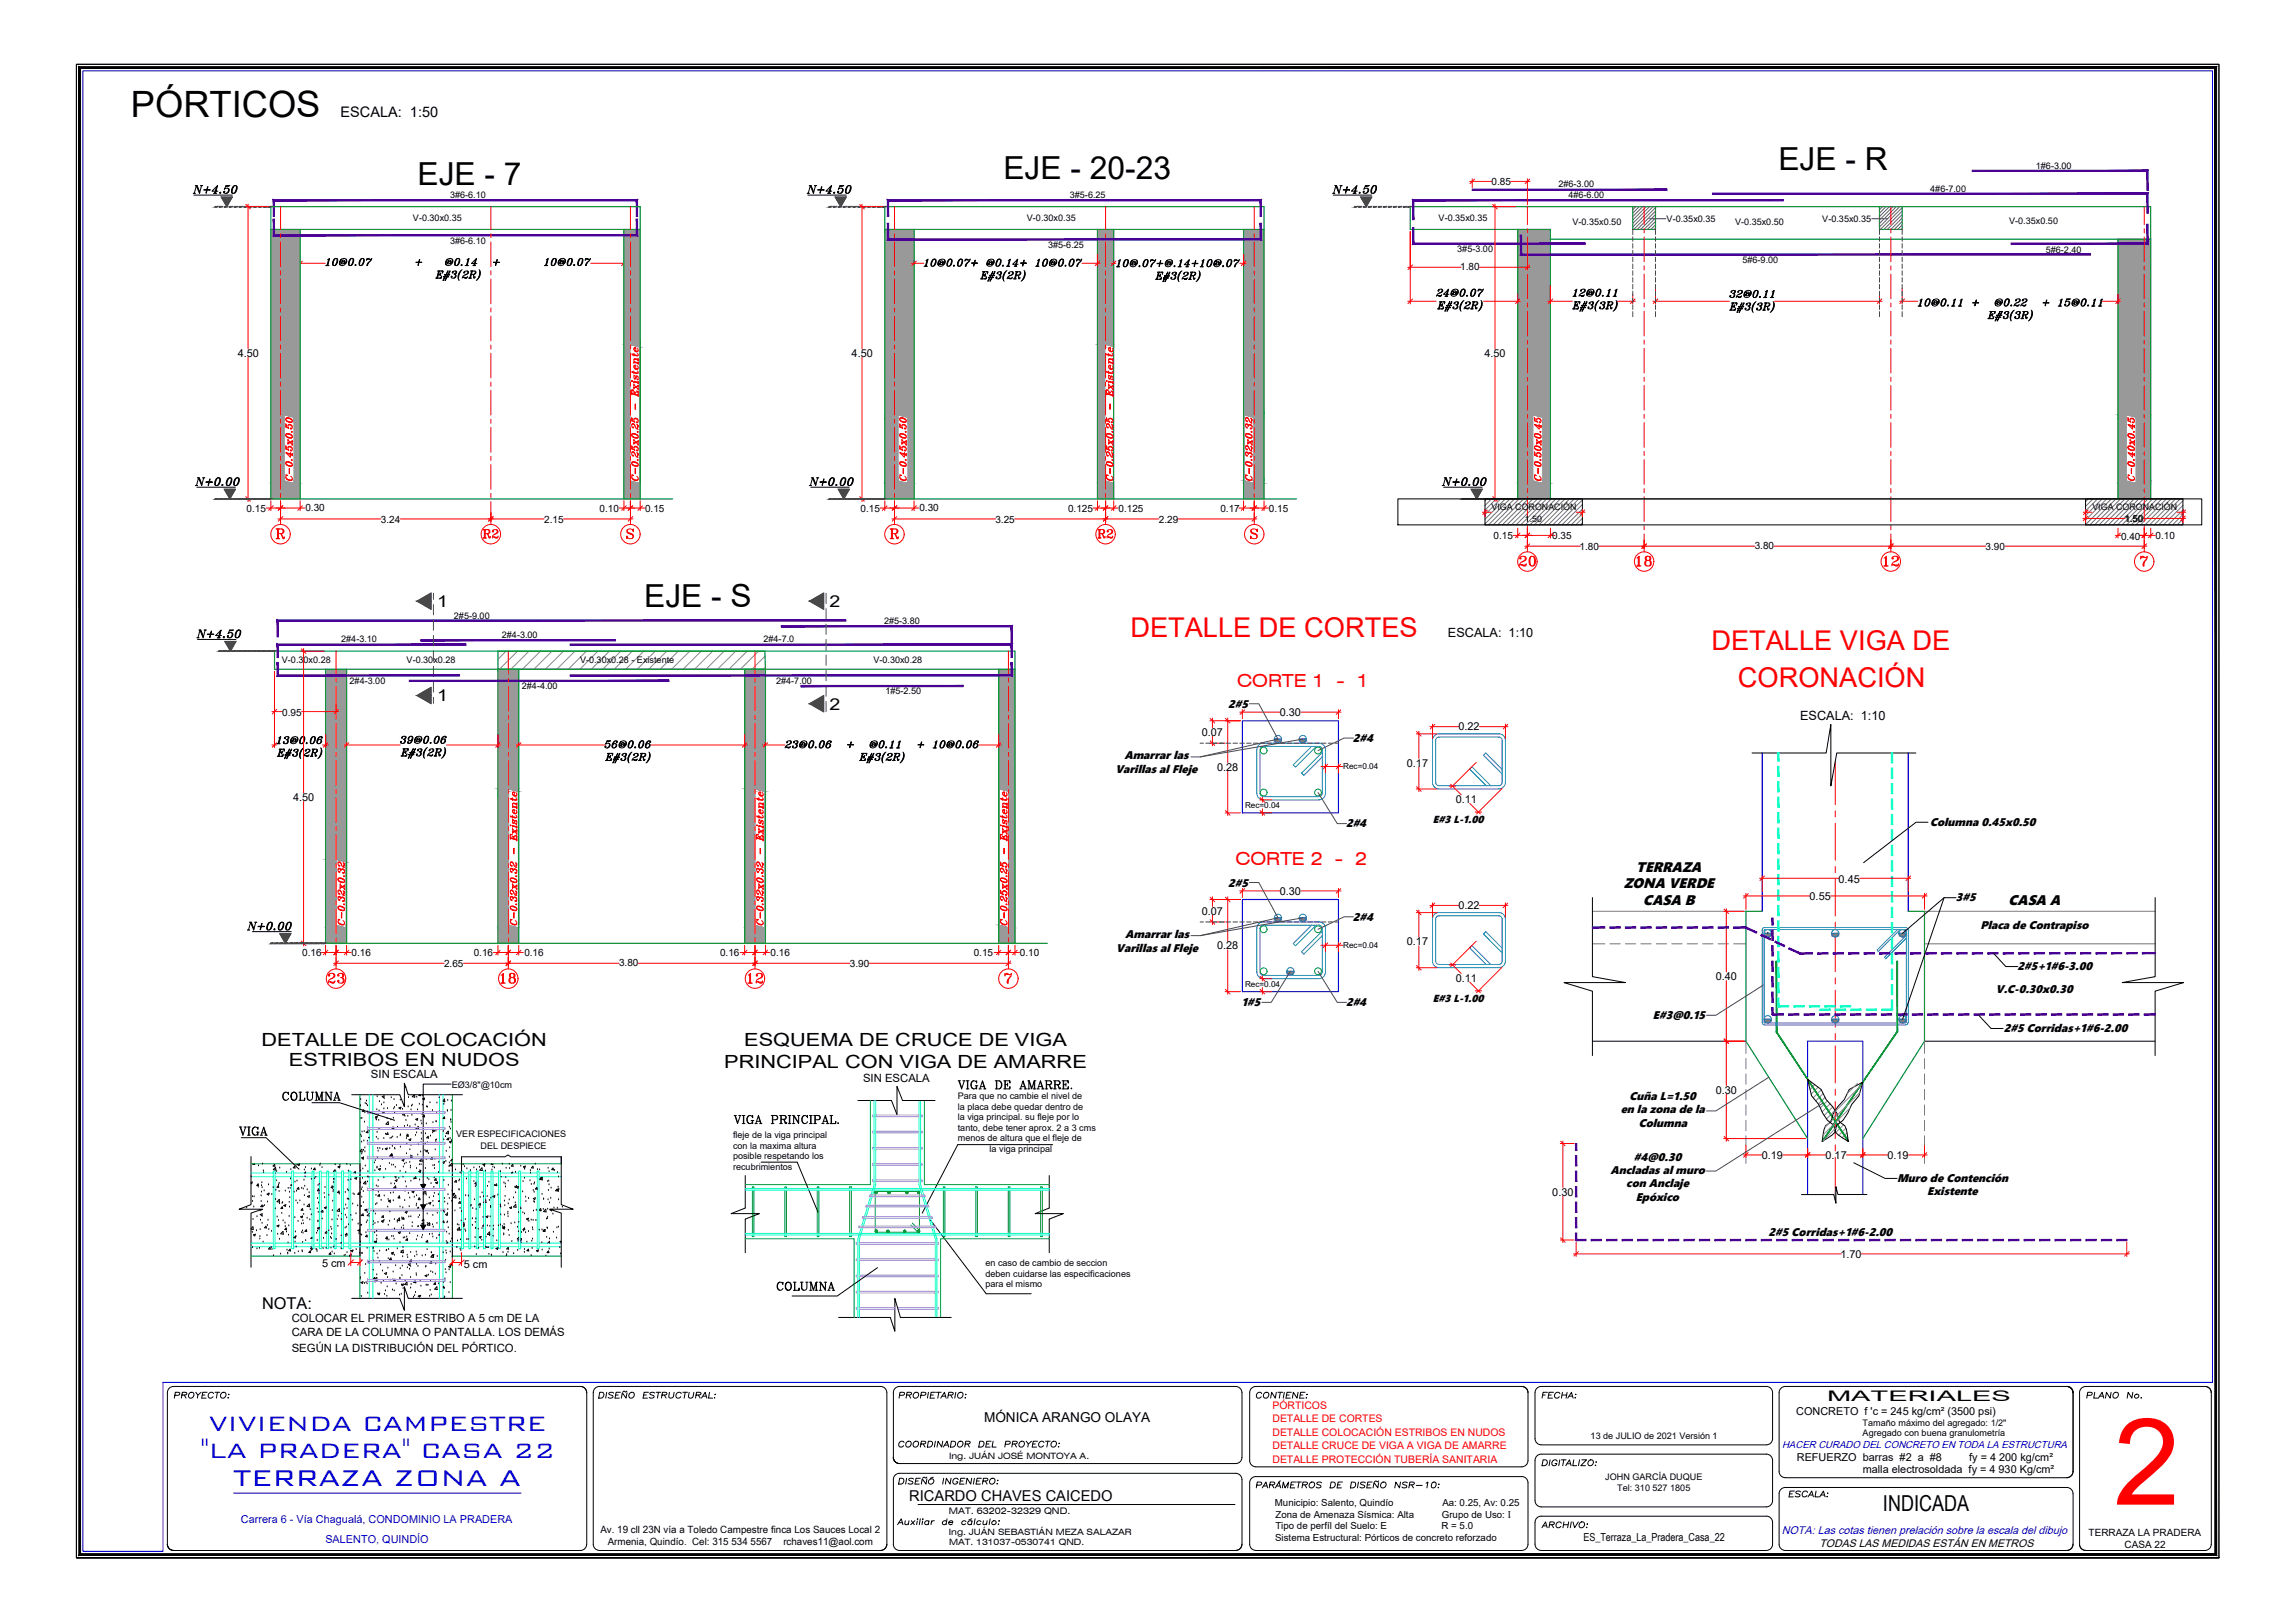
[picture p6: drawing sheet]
<svg xmlns="http://www.w3.org/2000/svg" width="707mm" height="500mm" viewBox="0 0 707 500" stroke-linecap="round" stroke-linejoin="round" font-family="sans-serif">
<defs><g id="words">
<text font-size="37.2" fill="#f00" x="651" y="463.4">2</text>
<text font-size="11.2" x="40.3" y="36">PÓRTICOS</text>
<g font-size="9.8">
<text x="547.9" y="52.3">EJE - R</text>
<text x="128.6" y="57.1">EJE - 7</text>
<text x="309.1" y="55.3">EJE - 20-23</text>
<text x="198.4" y="187">EJE - S</text>
</g>
<text font-size="9.3" fill="#00f" x="72" y="457.7">TERRAZA ZONA A</text>
<g font-size="8.5" fill="#00f">
<text x="64.3" y="440.9">VIVIENDA CAMPESTRE</text>
<text x="61.9" y="449.1">''LA PRADERA'' CASA 22</text>
</g>
<g font-size="8.4" fill="#f00">
<text x="348.2" y="196.1">DETALLE DE CORTES</text>
<text x="527.2" y="200.2">DETALLE VIGA DE</text>
<text x="535.4" y="211.7">CORONACIÓN</text>
</g>
<text font-size="6.8" x="580.1" y="465.5">INDICADA</text>
<g font-size="6.6" fill="#f00">
<text x="467.4" y="175.7">20</text>
<text x="503.1" y="175.7">18</text>
<text x="579.3" y="175.7">12</text>
<text x="100.2" y="304.1">23</text>
<text x="153.5" y="304.1">18</text>
<text x="229.3" y="304.1">12</text>
</g>
<text font-size="6.2" x="73" y="351">VIGA</text>
<g font-size="5.7" fill="#f00">
<text x="147.8" y="166.9">R2</text>
<text x="337.3" y="166.9">R2</text>
</g>
<g font-size="5.7">
<text x="86.1" y="340.1">COLUMNA</text>
<text x="294.2" y="336.5">VIGA DE AMARRE.</text>
<text x="225.4" y="347.1">VIGA PRINCIPAL.</text>
<text x="238.5" y="398.6">COLUMNA</text>
<text x="385.9" y="459.7">PARÁMETROS DE DISEÑO NSR-10:</text>
</g>
<g font-size="5.6">
<text x="80.6" y="322.3">DETALLE DE COLOCACIÓN</text>
<text x="229.3" y="322.3">ESQUEMA DE CRUCE DE VIGA</text>
<text x="89" y="328.2">ESTRIBOS EN NUDOS</text>
<text x="223.1" y="329">PRINCIPAL CON VIGA DE AMARRE</text>
</g>
<g font-size="5.5" fill="#f00">
<text x="381.1" y="211.5">CORTE 1 - 1</text>
<text x="380.6" y="266.5">CORTE 2 - 2</text>
</g>
<g font-size="5.3">
<text x="58.6" y="60.7">N+4.50</text>
<text x="247.6" y="60.7">N+4.50</text>
<text x="409.6" y="60.7">N+4.50</text>
<text x="59.3" y="150.6">N+0.00</text>
<text x="248.4" y="150.6">N+0.00</text>
<text x="443.4" y="150.6">N+0.00</text>
<text x="59.6" y="197.6">N+4.50</text>
<text x="75.1" y="287.5">N+0.00</text>
<text x="183.4" y="431.8">DISEÑO ESTRUCTURAL:</text>
<text x="275.9" y="458.3">DISEÑÓ INGENIERO:</text>
</g>
<g font-size="5.3" fill="#f00">
<text x="91.4" y="149.2" transform="rotate(-90 91.4 149.2)">C-0.45x0.50</text>
<text x="280.5" y="149.2" transform="rotate(-90 280.5 149.2)">C-0.45x0.50</text>
<text x="387" y="149.2" transform="rotate(-90 387 149.2)">C-0.32x0.32</text>
<text x="475.9" y="149.2" transform="rotate(-90 475.9 149.2)">C-0.50x0.45</text>
</g>
<g font-size="5">
<text x="134.7" y="186.9">1</text>
<text x="255.5" y="186.9">2</text>
<text x="134.7" y="216.1">1</text>
<text x="255.5" y="218.6">2</text>
<text x="80.8" y="403.2">NOTA:</text>
</g>
<g font-size="4.9" fill="#f00">
<text x="344" y="149.2" transform="rotate(-90 344 149.2)">C-0.25x0.25 - Existente</text>
<text x="658.6" y="149.2" transform="rotate(-90 658.6 149.2)">C-0.40x0.45</text>
<text x="107.2" y="286.1" transform="rotate(-90 107.2 286.1)">C-0.32x0.32</text>
</g>
<g font-size="4.9">
<text x="52.9" y="431.8">PROYECTO:</text>
<text x="276.2" y="431.8">PROPIETARIO:</text>
<text x="386.3" y="431.8">CONTIENE:</text>
<text x="474.1" y="431.8">FECHA:</text>
<text x="642.1" y="431.8">PLANO No.</text>
<text x="275.9" y="447">COORDINADOR DEL PROYECTO:</text>
<text x="550.3" y="462.1">ESCALA:</text>
<text x="474.1" y="471.7">ARCHIVO:</text>
</g>
<text font-size="4.6" x="280.1" y="462.2">RICARDO CHAVES CAICEDO</text>
<g font-size="4.5">
<text x="104.9" y="36">ESCALA: 1:50</text>
<text x="562.8" y="431.5">MATERIALES</text>
</g>
<g font-size="4.4">
<text x="504" y="268.6">TERRAZA</text>
<text x="500.2" y="273.6">ZONA VERDE</text>
<text x="506.2" y="278.7">CASA B</text>
<text x="618.7" y="278.7">CASA A</text>
</g>
<text font-size="4.2" x="303.1" y="437.9">MÓNICA ARANGO OLAYA</text>
<g font-size="3.9">
<text x="446" y="196.1">ESCALA: 1:10</text>
<text x="554.5" y="221.7">ESCALA: 1:10</text>
</g>
<g font-size="3.5">
<text x="378.3" y="218">2#5</text>
<text x="346.4" y="233.8">Amarrar las</text>
<text x="416.8" y="228.6">2#4</text>
<text x="343.6" y="238">Varillas al Fleje</text>
<text x="414.6" y="254.8">2#4</text>
<text x="594.6" y="254.3">Columna 0.45x0.50</text>
<text x="378.3" y="273.1">2#5</text>
<text x="602.5" y="277.6">3#5</text>
<text x="416.8" y="283.6">2#4</text>
<text x="610.1" y="286.1">Placa de Contrapiso</text>
<text x="343.9" y="293.1">Varillas al Fleje</text>
<text x="346.6" y="289">Amarrar las</text>
<text x="621.5" y="298.9">2#5+1#6-3.00</text>
<text x="614.8" y="305.7">V.C-0.30x0.30</text>
<text x="382.5" y="309.8">1#5</text>
<text x="414.6" y="309.9">2#4</text>
<text x="509.2" y="313.8">E#3@0.15</text>
<text x="617.2" y="318">2#5 Corridas+1#6-2.00</text>
<text x="114.3" y="332">SIN ESCALA</text>
<text x="265.9" y="333.2">SIN ESCALA</text>
<text x="501.9" y="338.7">Cuña L=1.50</text>
<text x="499.3" y="342.9">en la zona de la</text>
<text x="504.8" y="347">Columna</text>
<text x="503.3" y="357.5">#4@0.30</text>
<text x="496.1" y="361.5">Ancladas al muro</text>
<text x="501" y="365.7">con Anclaje</text>
<text x="584.4" y="364.1">Muro de Contención</text>
<text x="503.9" y="369.8">Epóxico</text>
<text x="593.7" y="368.2">Existente</text>
<text x="544.8" y="380.7">2#5 Corridas+1#6-2.00</text>
<text x="89.9" y="407.1">COLOCAR EL PRIMER ESTRIBO A 5 cm DE LA</text>
<text x="89.9" y="411.6">CARA DE LA COLUMNA O PANTALLA. LOS DEMÁS</text>
<text x="89.9" y="416.4">SEGÚN LA DISTRIBUCIÓN DEL PÓRTICO.</text>
</g>
<g font-size="3.4">
<text x="73.2" y="109.8">4.50</text>
<text x="262.3" y="109.8">4.50</text>
<text x="457.3" y="109.8">4.50</text>
<text x="394.3" y="220.5">0.30</text>
<text x="370.2" y="226.6">0.07</text>
<text x="449.3" y="225">0.22</text>
<text x="374.9" y="237.4">0.28</text>
<text x="433.4" y="236.1">0.17</text>
<text x="90.3" y="246.7">4.50</text>
<text x="448.4" y="247.3">0.11</text>
<text x="394.3" y="275.6">0.30</text>
<text x="566.4" y="271.9">0.45</text>
<text x="370.2" y="281.7">0.07</text>
<text x="449.3" y="280">0.22</text>
<text x="557.4" y="277.3">0.55</text>
<text x="374.9" y="292.4">0.28</text>
<text x="433.4" y="291.2">0.17</text>
<text x="448.4" y="302.3">0.11</text>
<text x="528.5" y="301.9">0.40</text>
<text x="528.5" y="336.9">0.30</text>
<text x="542.7" y="357">0.19</text>
<text x="562.4" y="357">0.17</text>
<text x="581.4" y="357">0.19</text>
<text x="478.2" y="368.3">0.30</text>
<text x="567" y="387.4">1.70</text>
<text x="99.2" y="390.2">5 cm</text>
<text x="142.9" y="390.5">5 cm</text>
<text x="553.3" y="435.7">CONCRETO f 'c = 245 kg/cm² (3500 psi)</text>
<text x="553.5" y="450">REFUERZO barras #2 a #8</text>
<text x="606.6" y="450">fy = 4 200 kg/cm²</text>
<text x="573.8" y="453.8">malla electrosoldada fy = 4 930 Kg/cm²</text>
<text x="487.7" y="474.7">ES_Terraza_La_Pradera_Casa_22</text>
<text x="560.5" y="476.5">TODAS LAS MEDIDAS ESTÁN EN METROS</text>
</g>
<g font-size="3.4" fill="#00f">
<text x="74.2" y="469">Carrera 6 - Vía Chagualá, CONDOMINIO LA PRADERA</text>
<text x="548.9" y="472.6">NOTA: Las cotas tienen prelación sobre la escala del dibujo</text>
<text x="100.2" y="475.2">SALENTO, QUINDÍO</text>
</g>
<g font-size="3.3">
<text x="441.4" y="253.5">E#3 L-1.00</text>
<text x="441.4" y="308.5">E#3 L-1.00</text>
</g>
<g font-size="3.2" fill="#f00">
<text x="392" y="434">PÓRTICOS</text>
<text x="392" y="437.9">DETALLE DE CORTES</text>
<text x="392" y="442.3">DETALLE COLOCACIÓN ESTRIBOS EN NUDOS</text>
<text x="392" y="446.2">DETALLE CRUCE DE VIGA A VIGA DE AMARRE</text>
<text x="392" y="450.6">DETALLE PROTECCIÓN TUBERÍA SANITARIA</text>
</g>
<g font-size="3.1">
<text x="459.4" y="57">0.85</text>
<text x="449.8" y="83.3">1.80</text>
<text x="76" y="157.6">0.15</text>
<text x="94.1" y="157.5">0.30</text>
<text x="117.3" y="161.1">3.24</text>
<text x="167.6" y="161.1">2.15</text>
<text x="184.7" y="157.6">0.10</text>
<text x="198.7" y="157.6">0.15</text>
<text x="265.1" y="157.6">0.15</text>
<text x="283.2" y="157.5">0.30</text>
<text x="306.6" y="161.1">3.25</text>
<text x="329" y="157.7">0.125</text>
<text x="344.6" y="157.7">0.125</text>
<text x="357" y="161.1">2.29</text>
<text x="375.9" y="157.6">0.17</text>
<text x="390.9" y="157.6">0.15</text>
<text x="654.3" y="160.8">1.50</text>
<text x="460.1" y="166">0.15</text>
<text x="478.2" y="165.9">0.35</text>
<text x="653.4" y="166.2">0.40</text>
<text x="664" y="166">0.10</text>
<text x="486.6" y="169.4">1.80</text>
<text x="540.6" y="169.2">3.80</text>
<text x="611.7" y="169.4">3.90</text>
<text x="86.9" y="220.4">0.95</text>
<text x="93.1" y="294.4">0.16</text>
<text x="108.3" y="294.5">0.16</text>
<text x="136.8" y="297.8">2.65</text>
<text x="145.9" y="294.5">0.16</text>
<text x="161.5" y="294.5">0.16</text>
<text x="190.7" y="297.7">3.80</text>
<text x="221.8" y="294.3">0.16</text>
<text x="237.3" y="294.5">0.16</text>
<text x="261.8" y="297.9">3.90</text>
<text x="300" y="294.4">0.15</text>
<text x="314.2" y="294.5">0.10</text>
<text x="184.9" y="472.2">Av. 19 cll 23N vía a Toledo Campestre finca Los Sauces Local 2</text>
<text x="643.4" y="473.2">TERRAZA LA PRADERA</text>
<text x="187.2" y="475.9">Armenia, Quindío. Cel: 315 534 5567</text>
<text x="241.3" y="475.9">rchaves11@aol.com</text>
<text x="654.5" y="476.9">CASA 22</text>
</g>
<text font-size="3.1" fill="#00f" x="549" y="446.1">HACER CURADO DEL CONCRETO EN TODA LA ESTRUCTURA</text>
<g font-size="3">
<text x="392.7" y="463.8">Municipio: Salento, Quindío</text>
<text x="392.9" y="467.4">Zona de Amenaza Sísmica: Alta</text>
<text x="444.2" y="467.4">Grupo de Uso: I</text>
<text x="444.3" y="463.8">Aa: 0.25, Av: 0.25</text>
<text x="392.9" y="471">Tipo de perfíl del Suelo: E</text>
<text x="444.1" y="471">R = 5.0</text>
<text x="392.8" y="474.6">Sistema Estructural: Pórticos de concreto reforzado</text>
</g>
<g font-size="2.8">
<text x="627.1" y="52">1#6-3.00</text>
<text x="480.1" y="57.6">2#6-3.00</text>
<text x="594.6" y="59.2">4#6-7.00</text>
<text x="138.6" y="61.1">3#6-6.10</text>
<text x="329.6" y="61.1">3#5-6.25</text>
<text x="483.1" y="61.1">4#6-6.00</text>
<text x="127.2" y="67.9">V-0.30x0.35</text>
<text x="316.3" y="67.9">V-0.30x0.35</text>
<text x="443.2" y="67.9">V-0.35x0.35</text>
<text x="484.4" y="69.4">V-0.35x0.50</text>
<text x="513.4" y="68.3">V-0.35x0.35</text>
<text x="534.5" y="69.4">V-0.35x0.50</text>
<text x="561.4" y="68.3">V-0.35x0.35</text>
<text x="618.9" y="68.9">V-0.35x0.50</text>
<text x="138.6" y="75">3#6-6.10</text>
<text x="322.9" y="76.3">3#5-6.25</text>
<text x="448.9" y="77.7">3#5-3.00</text>
<text x="630.2" y="77.8">5#6-2.40</text>
<text x="536.8" y="80.9">5#6-9.00</text>
<text x="139.8" y="190.6">2#5-9.00</text>
<text x="105.1" y="197.9">2#4-3.10</text>
<text x="154.6" y="196.6">2#4-3.00</text>
<text x="235.2" y="197.9">2#4-7.0</text>
<text x="272.4" y="192.3">2#5-3.80</text>
<text x="86.8" y="204.4">V-0.30x0.28</text>
<text x="125.3" y="204.4">V-0.30x0.28</text>
<text x="178.7" y="204.4">V-0.30x0.28 - Existente</text>
<text x="269" y="204.4">V-0.30x0.28</text>
<text x="107.7" y="210.6">2#4-3.00</text>
<text x="160.8" y="212.3">2#4-4.00</text>
<text x="239.1" y="210.6">2#4-7.00</text>
<text x="272.8" y="213.8">1#5-2.50</text>
<text x="139.2" y="335.3">EØ3/8&quot;@10cm</text>
<text x="295" y="341.9">la placa debe quedar dentro de</text>
<text x="295" y="338.6">Para que no cambie el nivel de</text>
<text x="295" y="345.1">la viga principal. su fleje por lo</text>
<text x="140.5" y="350.2">VER ESPECIFICACIONES</text>
<text x="148" y="353.8">DEL DESPIECE</text>
<text x="225.8" y="353.8">con la maxima altura</text>
<text x="225.8" y="350.6">fleje de la viga principal</text>
<text x="295" y="348.3">tanto, debe tener aprox. 2 a 3 cms</text>
<text x="295" y="351.6">menos de altura que el fleje de</text>
<text x="225.8" y="357">posible respetando los</text>
<text x="304.8" y="354.8">la viga principal</text>
<text x="225.8" y="360.3">recubrimientos</text>
<text x="303.6" y="390">en caso de cambio de seccion</text>
<text x="303.6" y="393.2">deben cuidarse las especificaciones</text>
<text x="303.6" y="396.5">para el mismo</text>
<text x="490" y="443.1">13 de JULIO de 2021 Versión 1</text>
<text x="573.8" y="439.1">Tamaño máximo del agregado: 1/2&quot;</text>
<text x="573.8" y="442.4">Agregado con buena granulometría</text>
<text x="494.5" y="455.9">JOHN GARCÍA DUQUE</text>
<text x="498.2" y="459.3">Tel: 310 527 1805</text>
<text x="292.3" y="466.3">MAT. 63202-32329 QND.</text>
</g>
<g font-size="2.7">
<text x="459.5" y="157.1">VIGA CORONACIÓN</text>
<text x="469.7" y="160.6">1.50</text>
<text x="644.5" y="157.1">VIGA CORONACIÓN</text>
<text x="654.8" y="160.6">1.50</text>
<text x="292.4" y="449.4">Ing. JUÁN JOSÉ MONTOYA A.</text>
<text x="292.3" y="472.6">Ing. JUÁN SEBASTIÁN MEZA SALAZAR</text>
<text x="292.4" y="475.8">MAT. 131037-0530741 QND.</text>
</g>
<g font-size="2.5">
<text x="413.8" y="237">Rec=0.04</text>
<text x="383.5" y="249">Rec=0.04</text>
<text x="413.8" y="292">Rec=0.04</text>
<text x="383.5" y="304.1">Rec=0.04</text>
</g>
</g></defs>
<!-- layer: Textura de Muros Arq.Piso 2 -->
<g fill="none" stroke="#747576" stroke-width=".31">
<path d="M458 153.7l-.5 .6M459.5 153.7l-2 2M460.9 153.7l-3.4 3.4M462.3 153.7l-4.8 4.8M463.7 153.7l-6.2 6.2M465.1 153.7l-7.6 7.6M466.5 153.7l-8 8M468 153.7l-8 8M469.4 153.7l-8 8M470.8 153.7l-8 8M472.2 153.7l-8 8M473.6 153.7l-8 8"/>
<path d="M475 153.7l-8 8M476.4 153.7l-8 8M477.9 153.7l-8 8M479.3 153.7l-8 8M480.7 153.7l-8 8M482.1 153.7l-8 8M483.5 153.7l-8 8M484.9 153.7l-8 8M486.3 153.7l-8 8M487.4 154l-7.7 7.7M487.4 155.4l-6.2 6.3M487.4 156.8l-4.8 4.9"/>
<path d="M487.4 158.2l-3.4 3.5M487.4 159.6l-2 2.1M643.3 153.7l-.8 .8M644.7 153.7l-2.2 2.2M646.1 153.7l-3.6 3.7M647.6 153.7l-5.1 5.1M649 153.7l-6.5 6.5M650.4 153.7l-7.9 7.9M651.8 153.7l-8 8M653.2 153.7l-8 8M654.6 153.7l-8 8M656 153.7l-8 8"/>
<path d="M657.5 153.7l-8 8M658.9 153.7l-8 8M660.3 153.7l-8 8M661.7 153.7l-8 8M663.1 153.7l-8 8M664.5 153.7l-8 8M665.9 153.7l-8 8M667.4 153.7l-8 8M668.8 153.7l-8 8M670.2 153.7l-8 8M671.6 153.7l-8 8M672.4 154.2l-7.4 7.5"/>
<path d="M672.4 155.7l-6 6M672.4 157.1l-4.5 4.6M672.4 158.5l-3.2 3.2M672.4 159.9l-1.7 1.8M487.4 161l-.6 .7M672.4 161.3l-.3 .4"/>
</g>
<!-- layer: Textura de Columna -->
<g fill="#999" stroke="#999" stroke-width=".31">
<path d="M229.4 285.7h6.4v4.8z"/>
<path d="M153.4 285.7h6.4v4.8z"/>
<path d="M652.4 148.9h10.1v4.8z"/>
<path d="M192.2 148.9h5v4.8z"/>
<path d="M307.6 285.7h5.1v4.8z"/>
<path d="M229.4 206.1l6.4 36.9v-36.9zM229.4 206.1l6.4 36.9h-6.4z"/>
<path d="M229.4 243l3.2 .8v-.8zM229.4 243l3.2 .8h-3.2z"/>
<path d="M232.6 243l3.2 .8v-.8zM232.6 243l3.2 .8z"/>
<path d="M229.4 243.8l3.2 41.1v-41.1zM229.4 243.8l3.2 41.1h-3.2z"/>
<path d="M235.6 243.8l.2 41.1v-41.1zM235.6 243.8l.2 41.1h-.2z"/>
<path d="M229.4 284.9l6.2 .8-3-.8zM229.4 284.9l6.2 .8h-6.2z"/>
<path d="M235.6 284.9l.2 .8v-.8zM235.6 284.9l.2 .8h-.2z"/>
<path d="M229.4 290.5h6.4zM229.4 285.7l6.4 4.8h-6.4z"/>
<path d="M153.4 206.1l6.4 36.9v-36.9zM153.4 206.1l6.4 36.9h-6.4z"/>
<path d="M153.4 243l3.3 .8v-.8zM153.4 243l3.3 .8h-3.3z"/>
<path d="M156.7 243l3.1 .8v-.8zM156.7 243l3.1 .8z"/>
<path d="M153.4 243.8l3.3 41.1v-41.1zM153.4 243.8l3.3 41.1h-3.3z"/>
<path d="M159.7 243.8l.1 41.1zM159.7 243.8l.1 41.1z"/>
<path d="M153.4 284.9l6.3 .8-3-.8zM153.4 284.9l6.3 .8h-6.3z"/>
<path d="M159.7 284.9l.1 .8zM159.7 284.9l.1 .8z"/>
<path d="M153.4 290.5h6.4zM153.4 285.7l6.4 4.8h-6.4z"/>
<path d="M467.5 70.7l10.1 57.1v-57.1zM467.5 70.7l10.1 57.1h-10.1z"/>
<path d="M467.5 127.8l4.7 .8v-.8zM467.5 127.8l4.7 .8h-4.7z"/>
<path d="M467.5 128.6l4.7 19.5v-19.5zM467.5 128.6l4.7 19.5h-4.7z"/>
<path d="M475.2 128.6l2.4 19.5v-19.5zM475.2 128.6l2.4 19.5h-2.4z"/>
<path d="M467.5 148.1l7.7 .8-3-.8zM467.5 148.1l7.7 .8h-7.7z"/>
<path d="M467.5 148.9l10.1 4.8v-4.8zM467.5 148.9l10.1 4.8h-10.1z"/>
<path d="M652.4 73.7l10.1 54.1v-54.1zM652.4 73.7l10.1 54.1h-10.1z"/>
<path d="M652.4 127.8l2.6 .8v-.8zM652.4 127.8l2.6 .8h-2.6z"/>
<path d="M655 127.8l7.5 .8v-.8zM655 127.8l7.5 .8h-4.5z"/>
<path d="M652.4 128.6l2.6 19.5v-19.5zM652.4 128.6l2.6 19.5h-2.6z"/>
<path d="M658 128.6l4.5 19.5v-19.5zM658 128.6l4.5 19.5h-4.5z"/>
<path d="M652.4 148.1l5.6 .8-3-.8zM652.4 148.1l5.6 .8h-5.6z"/>
<path d="M658 148.1l4.5 .8v-.8zM658 148.1l4.5 .8h-4.5z"/>
<path d="M652.4 153.7h10.1zM652.4 148.9l10.1 4.8h-10.1z"/>
<path d="M192.2 70.7l5 35.4v-35.4zM192.2 70.7l5 35.4h-5z"/>
<path d="M192.2 106.1l1.9 .8v-.8zM192.2 106.1l1.9 .8h-1.9z"/>
<path d="M194.1 106.1l3.1 .8v-.8zM194.1 106.1l3.1 .8z"/>
<path d="M192.2 106.9l1.9 41.2v-41.2zM192.2 106.9l1.9 41.2h-1.9z"/>
<path d="M197.1 106.9l.1 41.2zM197.1 106.9l.1 41.2z"/>
<path d="M192.2 148.1l4.9 .8-3-.8zM192.2 148.1l4.9 .8h-4.9z"/>
<path d="M197.1 148.1l.1 .8zM197.1 148.1l.1 .8z"/>
<path d="M192.2 153.7h5zM192.2 148.9l5 4.8h-5z"/>
<path d="M83.4 70.7l9.1 57.1v-57.1zM83.4 70.7l9.1 57.1h-9.1z"/>
<path d="M83.4 127.8l4.2 .8v-.8zM83.4 127.8l4.2 .8h-4.2z"/>
<path d="M83.4 128.6l4.2 19.5v-19.5zM83.4 128.6l4.2 19.5h-4.2z"/>
<path d="M90.5 128.6l2 19.5v-19.5zM90.5 128.6l2 19.5h-2z"/>
<path d="M83.4 148.1l7.1 .8-2.9-.8zM83.4 148.1l7.1 .8h-7.1z"/>
<path d="M83.4 148.9l9.1 4.8v-4.8zM83.4 148.9l9.1 4.8h-9.1z"/>
<path d="M338.1 70.7l5 35.4v-35.4zM338.1 70.7l5 35.4h-5z"/>
<path d="M338.1 106.1l2.3 .7v-.7zM338.1 106.1l2.3 .7h-2.3z"/>
<path d="M338.1 106.8l2.3 41.3v-41.3zM338.1 106.8l2.3 41.3h-2.3z"/>
<path d="M338.1 148.1l5 .7-2.7-.7zM338.1 148.1l5 .7h-5z"/>
<path d="M338.1 148.8l5 4.9v-4.9zM338.1 148.8l5 4.9h-5z"/>
<path d="M383.1 70.7l6.3 57.1v-57.1zM383.1 70.7l6.3 57.1h-6.3z"/>
<path d="M383.2 127.8l6.2 .8v-.8zM383.2 127.8l6.2 .8h-3.2z"/>
<path d="M383.1 128.6l.1 19.5zM383.1 128.6l.1 19.5z"/>
<path d="M386.2 128.6l3.2 19.5v-19.5zM386.2 128.6l3.2 19.5h-3.2z"/>
<path d="M386.2 148.1l3.2 .8v-.8zM386.2 148.1l3.2 .8h-3.2z"/>
<path d="M383.1 148.9l6.3 4.8v-4.8zM383.1 148.9l6.3 4.8h-6.3z"/>
<path d="M272.6 70.7l9 57.1v-57.1zM272.6 70.7l9 57.1h-9z"/>
<path d="M272.6 127.8l4.1 .8v-.8zM272.6 127.8l4.1 .8h-4.1z"/>
<path d="M272.6 128.6l4.1 19.5v-19.5zM272.6 128.6l4.1 19.5h-4.1z"/>
<path d="M279.7 128.6l1.9 19.5v-19.5zM279.7 128.6l1.9 19.5h-1.9z"/>
<path d="M272.6 148.1l7.1 .8-3-.8zM272.6 148.1l7.1 .8h-7.1z"/>
<path d="M272.6 148.9l9 4.8v-4.8zM272.6 148.9l9 4.8h-9z"/>
<path d="M100.3 206.1l6.5 58.6v-58.6zM100.3 206.1l6.5 58.6h-6.5z"/>
<path d="M100.3 264.7l3.4 .8v-.8zM100.3 264.7l3.4 .8h-3.4z"/>
<path d="M100.3 265.5l3.4 19.4v-19.4zM100.3 265.5l3.4 19.4h-3.4z"/>
<path d="M106.6 265.5l.2 19.4zM106.6 265.5l.2 19.4z"/>
<path d="M100.3 284.9l6.3 .8-2.9-.8zM100.3 284.9l6.3 .8h-6.3z"/>
<path d="M100.3 285.7l6.5 4.8v-4.8zM100.3 285.7l6.5 4.8h-6.5z"/>
<path d="M307.6 206.1l5.1 36.9v-36.9zM307.6 206.1l5.1 36.9h-5.1z"/>
<path d="M307.6 243l.1 .8zM307.6 243l.1 .8z"/>
<path d="M307.7 243l5 .8v-.8zM307.7 243l5 .8h-2z"/>
<path d="M307.6 243.8l.1 41.1zM307.6 243.8l.1 41.1z"/>
<path d="M310.7 243.8l2 41.1v-41.1zM310.7 243.8l2 41.1h-2z"/>
<path d="M307.6 284.9l3.1 .8zM307.6 284.9l3.1 .8h-3.1z"/>
<path d="M310.7 284.9l2 .8v-.8zM310.7 284.9l2 .8h-2z"/>
<path d="M307.6 290.5h5.1zM307.6 285.7l5.1 4.8h-5.1z"/>
</g>
<!-- layer: Estructura de Porticos -->
<g fill="none" stroke="#009525" stroke-width=".36">
<path d="M83.4 70.7h113.8M92.5 70.7v83M192.2 70.7v83M272.6 70.7h116.8M281.6 70.7v83M338.1 70.7v83M343.1 70.7v83M383.1 70.7v83M467.5 70.7v83M477.6 73.7h184.9M503 63.7v7h7v-7M579 63.7v7h7v-7"/>
<path d="M652.4 73.7v80M73.4 153.7h133.8M83.4 153.7v-90h113.8v90M262.6 153.7h136.8M272.6 153.7v-90h116.8v90M457.5 153.7h215M477.6 153.7v-83h-43.2v-7h228.1v90M100.3 206.1v84.4M106.8 206.1v84.4M153.4 200.5h82.2l.2 5.6h-82.4zM153.4 206.1v84.4M159.8 206.1v84.4"/>
<path d="M229.4 206.1v84.4M235.8 206.1v84.4M307.6 206.1v84.4M312.7 206.1h-228.1v-5.6h228.1v90M90.5 290.5h232.1"/>
</g>
<!-- layer: ESTRUCTURA -->
<path d="M110.9 337.2v21.3h-33.6M139.3 337.2v21.3h33.6M77.3 386.9h33.6v13M172.9 386.9h-33.6v13" fill="none" stroke="#0f0" stroke-width=".31"/>
<!-- layer: HIERRO -->
<g fill="none" stroke="#0ff" stroke-width=".31">
<path d="M547.6 231.9h.4M582.6 231.9h.4M547.8 309.7v.4M582.8 310.8v.4M113.7 337.2v24.1M114.9 337.2v24.1M135.4 337.2v24.1M136.5 337.2v24.1M269.3 339v25.9l-5 16.6v24.3M269.7 339v26l-4.9 16.6v24.2M283.1 339v26l5 16.6v24.2M283.6 339v25.9l5 16.6v24.3"/>
<path d="M77.3 361.3h6.9M77.3 362.4h6.9M84.2 360.7h.5v23.9h-.5zM84.7 361.3h5.2M84.7 362.4h5.2M89.9 360.7h.5v23.9h-.5zM90.4 361.3h5.7M90.4 362.4h5.7M96.1 360.7h.6v23.9h-.6zM96.7 361.3h1.7M96.7 362.4h1.7M98.4 360.7h.6v23.9h-.6z"/>
<path d="M99 361.3h1.7M99 362.4h1.7M100.7 360.7h.5v23.9h-.5zM101.2 361.3h1.7M101.2 362.4h1.7M102.9 360.7h.6v23.9h-.6zM103.5 361.3h1.7M103.5 362.4h1.7M105.2 360.7h.6v23.9h-.6zM105.8 361.3h1.7M105.8 362.4h1.7M107.5 360.7h.6v23.9h-.6z"/>
<path d="M108.1 361.3h34.1M108.1 362.4h34.1M113.7 362.4v3.7M113.7 366.7v5.7M113.7 372.9v5.7M113.7 379.2v3.7M114.9 362.4v3.7M114.9 366.7v5.7M114.9 372.9v5.7M114.9 379.2v3.7M135.4 362.4v3.7M135.4 366.7v5.7"/>
<path d="M135.4 372.9v5.7M135.4 379.2v3.7M136.5 362.4v3.7M136.5 366.7v5.7M136.5 372.9v5.7M136.5 379.2v3.7M142.2 360.7h.5v23.9h-.5zM142.7 361.3h1.7M142.7 362.4h1.7M144.4 360.7h.6v23.9h-.6zM145 361.3h1.7M145 362.4h1.7"/>
<path d="M146.7 360.7h.6v23.9h-.6zM147.3 361.3h1.7M147.3 362.4h1.7M149 360.7h.6v23.9h-.6zM149.6 361.3h1.7M149.6 362.4h1.7M151.3 360.7h.5v23.9h-.5zM151.8 361.3h1.7M151.8 362.4h1.7M153.5 360.7h.6v23.9h-.6zM154.1 361.3h5.7M154.1 362.4h5.7"/>
<path d="M159.8 360.7h.6v23.9h-.6zM160.4 361.3h5.1M160.4 362.4h5.1M165.5 360.7h.6v23.9h-.6zM166.1 361.3h6.8M166.1 362.4h6.8M229.6 379.9h93.7M229.6 366.6h93.7M229.6 366h93.7M77.3 384h6.9M77.3 382.9h6.9M84.7 384h5.2"/>
<path d="M84.7 382.9h5.2M90.4 384h5.7M90.4 382.9h5.7M96.7 384h1.7M96.7 382.9h1.7M99 384h1.7M99 382.9h1.7M101.2 384h1.7M101.2 382.9h1.7M103.5 384h1.7M103.5 382.9h1.7M105.8 384h1.7"/>
<path d="M105.8 382.9h1.7M108.1 384h34.1M108.1 382.9h34.1M113.7 384v15.9M114.9 384v15.9M135.4 384v15.9M136.5 384v15.9M142.7 384h1.7M142.7 382.9h1.7M145 384h1.7M145 382.9h1.7M147.3 384h1.7"/>
<path d="M147.3 382.9h1.7M149.6 384h1.7M149.6 382.9h1.7M151.8 384h1.7M151.8 382.9h1.7M154.1 384h5.7M154.1 382.9h5.7M160.4 384h5.1M160.4 382.9h5.1M166.1 384h6.8M166.1 382.9h6.8M229.6 380.4h93.7"/>
</g>
<!-- layer: Textura negra -->
<g fill="none" stroke="#000" stroke-width=".31">
<path d="M96.1 339.6h8.5l17 5.5M108.4 337.2h14.7l1.5 3.7v-7.3l1.2 3.6h16.6M111.1 338.7h.1M112.5 339.9h.1M112.9 339.1h.1M116.2 337.8h.1M116.9 339.3h.1M118.3 339.7h.1M118.3 337.5l-.6 .2 .5 .4 .1-.6M118.4 338.4h.1M120.5 338.1h.1M121.4 338.7h.1"/>
<path d="M123.3 338.8h.1M125 335h.1M125.8 338h.1M127.6 337.2l-.6 .6 .8 .1-.1-.7M128.4 338h.1M129 337.4l.6 .1M129.2 337.2l-.1 .2M129.5 337.2l.1 .3M130.2 338.4l.6-.2-.2 .6zM130.2 337.5h.1M132.5 339.7h.1M134.6 339.7h.1"/>
<path d="M135.4 337.9v.1M136.5 339l.4-.5 .1 .8M136.5 339.3l.5 .1M137.9 338.9h.1M138.9 333.9h-8.5v31M139 339.1h.1M264.3 339h10.3l1.7 4.3v-8.7l1.7 4.4h10M74.3 350.4h7.7l10.1 9.7M77.3 356.2v14.8l-3.6 1.4h7.2l-3.6 1.2v16.7M77.9 358.6h.5M78 358.5l-.1 .1M78.4 358.5l.1 .2"/>
<path d="M79.6 359.1h.1M80.9 358.5h.1M84.5 358.6l-.4 .5 .5 .1M84.6 358.7l.1 .5M86.2 359.8h.1M90.8 359.2l-.5 .5h.5M90.8 359.2l.1 .6M91.2 358.9h.1M91.7 358.7l.6-.2-.2 .5zM94.1 359.6h.1M97 359.7l-.4 .5 .5 .1M97 359.8l.1 .5"/>
<path d="M98.5 359h.1M98.7 358.5h.1M99.2 359.6h.1M103.3 358.7h.1M104.6 359.7l.1-.5-.6 .2 .4 .3M104.7 358.9h.1M106.8 358.6h.1M107.9 358.9h.1M110.9 340.4l.1-.1-.1 .5M111.1 349.6h.1M111.2 344.5h.1M111.3 350.1h.1"/>
<path d="M111.4 351.8h.1M111.4 355.4h.1M111.5 344.5h.1M111.5 354l-.6 .6M111.5 354l.1 .8-.7-.1M111.5 348.7h.1M111.9 357.2h.1M112 354.3h.1M112 356.4l-.6 .2 .4 .3 .2-.5M112 341.8l-.4 .5h.5M112.1 341.9v.5M112.1 351.4h.1"/>
<path d="M112.2 348.5h.1M112.3 345.6h.1M112.4 342.7h.1M112.4 353.5h.1M112.4 354.8h.1M112.5 359.1h.1M112.9 340.1h.1M113.2 351.5h.1M113.2 340.6h.1M113.2 348.3l-.4 .5 .5 .1M113.2 348.4l.1 .5M113.7 348.4h.1"/>
<path d="M113.7 350.2l-.2 .1 .2 .2M115.3 358.2h.1M115.6 357.5h.1M115.8 344.7h.1M115.9 350.3h.1M116 344.9h.1M116.1 341.8h.1M116.1 359.7h.1M116.1 359.5h.1M116.2 348.8h.1M116.2 343.8l-.6 .2M116.2 343.8l-.1 .6-.5-.3"/>
<path d="M116.2 356.6h.1M116.4 353.7h.1M116.5 350.9h.1M116.5 354.6h.1M116.5 343.6h.1M116.6 348h.1M116.7 345.1h.1M116.8 342.2h.1M117 347.9h.1M117 353.7h.1M117.2 359.3h.1M117.5 340.3h.1"/>
<path d="M117.8 357.2h.1M117.9 354h.1M118.2 350.7h.1M118.2 342.3l-.4 .6h.5M118.3 341.5h.1M118.3 342.4l.1 .5M118.7 349.3h.1M119.3 344.5h.1M119.3 353.6l-.6 .2M119.3 353.6l-.2 .5-.4-.3M119.4 341.5h.1M119.4 348.9l-.4 .5h.5"/>
<path d="M119.5 348.9l.1 .6M119.7 346.3l-.1-.8-.7 .7 .8 .2M120 358.4h.1M120.1 353.8h.1M120.2 350.6h.1M120.4 344.9h.1M120.6 350.5h.1M120.6 355.4l-.4 .5h.5M120.7 358.9h.1M120.7 355.4l.1 .8-.7-.1 .6-.7 .1 .6M120.8 356h.1M120.8 347.5l.4 .3"/>
<path d="M120.9 353.1h.1M121 350.2h.1M121.1 356.8h.1M121.1 347.3h.1M121.2 344.4h.1M121.2 358.9h.1M121.2 347.9h.1M121.3 341.5h.1M121.4 347.3l-.6 .2M121.4 347.3l-.2 .5M121.5 341.1h.1M121.5 353.7h.1"/>
<path d="M121.6 342.7h.1M121.6 353.9h.1M121.8 359.5h.1M122.2 340.5h.1M122.3 350.3h.1M122.4 347.2h.1M122.9 341.2l.6-.2-.2 .6zM123.3 349.8h.1M123.3 353.3h.1M123.4 349.5h.1M123.8 357.3l.7-.2-.2 .5zM124 341.7h.1"/>
<path d="M124 343.4h.5M124.2 359.4h.1M124.4 342.9l-.4 .5M124.5 343l.1 .5M124.6 358.6h.1M124.6 346.9h.1M124.7 343.8h.1M125.1 345.1h.1M125.1 358.2h.1M125.2 355.4h.1M125.2 350.7h.1M125.2 349.9l.6 .1"/>
<path d="M125.3 352.5h.1M125.4 349.6h.1M125.5 346.7h.1M125.6 343.8h.1M125.6 349.9h.1M125.6 349.4l-.4 .5M125.7 349.5l.1 .5M125.7 340.9h.1M126.2 358h.1M126.3 354.1h.1M126.3 347h.1M126.4 359.7h.1"/>
<path d="M126.4 359.2h.1M126.5 356h.1M126.6 350.8l-.6 .2 .4 .3 .2-.5M126.6 352.8h.1M126.6 341.9h.1M126.8 340.7h.1M126.9 355.9l-.5 .5 .5 .1M126.9 343.5h.1M126.9 356l.1 .5M127 340.4h.1M127.9 346.5h.1M128 349.7h.1"/>
<path d="M128.1 347.7l.7-.8 .1 .9-.7-.1M128.3 359.9h.1M128.3 348.9h.1M128.6 341.9h.1M128.7 344.5l-.6 .2M128.7 355.7h.1M128.7 344.5l-.2 .5-.4-.2M128.8 352.6h.1M129.2 340.1h.1M129.2 358.7h.1M129.5 357.7h.1M129.6 354.8h.1"/>
<path d="M129.7 351.9h.1M129.7 345.3h.1M129.7 358.7h.1M129.8 349h.1M129.8 350.9h.1M129.9 346.2h.1M130 356.8l-.7 .7M130 356.8l.1 .9-.8-.1M130 343.3h.1M130.1 340.4h.1M130.2 343.1h.1M130.7 343.4v.6l-.5-.1z"/>
<path d="M130.9 354.3h.1M131 352.3h.1M131 359.9h.1M131.1 349.2h.1M131.1 354.5l.6-.2-.1 .5zM131.3 357.1h.1M131.3 346.2h.1M131.4 340.9h.1M131.7 352h.1M131.7 341h.1M131.9 350l-.5 .4 .6 .1M131.9 350l.1 .6"/>
<path d="M132 355.3h.1M132.6 349.9h.1M133.2 357h-.5l.4-.5 .1 .6M133.2 342h.1M133.2 348.2l.7-.2-.2 .5zM133.3 348.9h.1M133.4 345.8h.1M133.4 359h.1M133.4 348.1h.1M133.8 358.9h.1M133.9 359.9h.1M134 357h.1"/>
<path d="M134.1 354.2h.1M134.2 351.3h.1M134.3 351.9h.1M134.3 348.4h.1M134.3 345.5h.1M134.4 345.5h.1M134.5 351.1h.1M134.5 342.6h.1M135.2 358h.1M135.3 341.9h.1M136.5 357.9l.4-.1-.1 .5-.3-.2M136.5 348.5h.1"/>
<path d="M136.7 351.1h.1M136.7 340.1h.1M136.9 344l-.4 .4 .5 .1-.1-.5M137.2 350.1h.1M137.4 357.7h.1M137.5 354.6h.1M137.6 351h.6M137.8 342.1h.1M137.9 342.2h.1M138.1 348.4l.1 .8-.8-.1zM138.1 350.5l-.4 .5M138.1 350.6l.1 .5"/>
<path d="M138.3 359.3h.1M138.4 351.7l.6-.2-.1 .5-.5-.3M138.4 356.4h.1M138.4 358.2h.1M138.5 359.1h.1M138.5 347.2h.1M138.5 353.5h.1M138.6 350.7h.1M138.7 347.8h.1M138.8 345.1h.1M138.9 344.9h.1M138.9 342h.1"/>
<path d="M138.9 345.7h.1M139.1 351.3h.1M139.2 358.3l.1 .8-.8-.1zM139.3 357l-.4 .5 .4 .1M139.3 357.1h.1M142.7 358.7h.1M143.1 359.3h.1M143.8 360h.1M146 359.7h.1M147.7 359.5h.1M149.3 359.3h.1M149.4 358.5l-.6 .2 .4 .3 .2-.5"/>
<path d="M151.4 358.5l-.1 .1 .5 .1M151.8 358.5v.2M151.8 359.5h.1M152.3 359.7h.1M154.7 358.6h.1M155.9 359.8h.1M156.9 358.6h.1M157 359.9h.1M157.9 358.6l-.4 .5 .5 .1M158 358.7l.1 .6M160.4 359.2h.1M161.8 359.1l-.6 .3"/>
<path d="M161.8 359.2l-.2 .5-.4-.3M164.1 359.2l-.4 .5h.5M164.2 359.3l.1 .5M164.9 358.6h.1M168.8 359.8h.1M170.4 359.7l-.5 .5 .6 .1M170.4 359.8l.1 .5M172.9 356.2v14.8l3.7 1.4h-7.2l3.5 1.2v16.7M172.9 356.3h-15.6l-.8-.6-.9 .6h-13.4v4.4M172.9 356.3v2.2M234.5 357.9h11.1l6.4 15.5M324.3 352.5h-29.3l-10.9 21.2"/>
<path d="M76 372h.1M77.4 362.5h.1M77.7 364.1l-.4 .1M77.7 364.1l-.2 .5-.2-.1M77.7 379.6h.1M77.8 368.6h.1M77.8 370h.1M77.9 377.8l-.6 .7M77.9 375.6h.1M77.9 377.9l.1 .8-.7-.1M78.2 371.8h.1M78.3 368.6h.1"/>
<path d="M79 379.1h.1M79.2 374.7h.1M79.5 365.6h.1M79.5 364.6l-.4 .5 .5 .1v-.5M80.1 378.7h.1M80.2 375.8h.1M80.3 372.9h.1M80.4 368.3h.1M80.5 370.1h.1M80.5 365.2h.1M80.6 367.2h.1M80.7 364.3h.1"/>
<path d="M80.7 376.8h.1M80.7 371.1l-.4 .5 .5 .1M80.8 374.7h.1M80.8 365.8h.1M80.8 371.2l.1 .5M80.8 373.8l-.6 .3M80.8 373.9l-.2 .5-.4-.3M81.1 371.6h.1M81.1 360.6h.1M81.2 361.2h.1M81.4 366.8h.1M81.4 371.3h.1"/>
<path d="M81.9 377.6l-.4 .6h.5M82 377.7l.1 .5M82.3 367.8l.6-.2-.2 .5zM82.4 377.4h.1M82.4 370.2h.1M82.6 375.8h.1M82.7 364.9h.1M82.8 378.7h.1M82.8 367.7h.1M83.7 379.3h.1M83.7 367.9h.1M84.2 365.8h.1"/>
<path d="M84.8 372.3h.1M84.9 369.5h.1M85 360.4l-.1-.9-.7 .7 .8 .2M85 361.3h.1M85 366.6h.1M85.1 363.7h.1M85.2 360.8h.1M85.3 377.6l.6-.3-.1 .6zM85.4 374.9h.1M85.7 365.2l-.4 .5h.5v-.5M85.8 375.9h.1M85.8 364.9h.1"/>
<path d="M86 367h.1M86 364.5h.1M86 369.4l.1 .9-.8-.2zM86.1 370.7h.1M86.5 380l.7-.7 .1 .8-.8-.1M86.8 373.7h.1M86.9 370.6h.1M87 371.7l-.5 .5h.5M87 371.7l.1 .6M87.1 370.4h.1M87.2 376h.1M87.4 371.3l.7-.3-.2 .6z"/>
<path d="M87.7 378.7h.5M87.8 376.7h.1M87.9 377.8h.1M87.9 366.9h.1M88.2 378.2l-.5 .5M88.2 378.3l.1 .5M88.3 379.4h.1M88.3 361.1h.1M88.8 366h.1M89 377.6h.1M89.1 374.7h.1M89.1 370.3h.1"/>
<path d="M89.2 371.8h.1M89.2 367.2h.1M89.3 368.9h.1M89.4 366h.1M89.5 363.1h.1M89.6 365l.3 .2M89.6 360.2h.1M89.9 364.9l-.3 .1M90.6 367.2h.1M90.8 375h.1M90.9 364.1h.1M91 379.4h.1"/>
<path d="M91.2 369.9h.1M91.4 366.9h.1M91.5 363.8h.1M91.5 366.2l.6 .1M91.5 366.2l.5-.5 .1 .6M91.7 370.6h.1M91.8 376.2h.1M92.4 369.9h.1M92.9 379.6h.1M92.9 377h.1M92.9 366h.1M93.2 372.2l-.4 .5 .5 .1"/>
<path d="M93.2 379.1h.1M93.2 372.3l.1 .5M93.2 374.5l-.6 .3M93.2 374.6l-.2 .5-.4-.3M93.3 376h.1M93.3 379.8h.1M93.4 366.2h.1M93.5 376.9h.1M93.6 374h.1M93.6 363.5h.1M93.7 371.1h.1M93.7 360.4h.1"/>
<path d="M93.8 368.3h.1M93.8 361.3l.3-.3 .1 .3M93.9 365.4h.1M94 362.5h.1M94.4 378.7l-.5 .5 .6 .1M94.4 378.8l.1 .5M94.6 375.2h.1M94.6 366.5h.1M94.7 368.5l.6-.2-.1 .5zM95.2 367.4h.1M95.3 370.8l-.7 .7M95.3 370.9l.1 .8-.8-.1"/>
<path d="M95.4 375.7h.1M95.6 372.6h.1M95.9 374.2h.1M95.9 363.2h.1M95.9 360.1h.1M96.9 363h.1M97.1 362.4h.2M97.5 379.8h.1M97.7 372.3h.1M97.7 366.7l.6 .1M97.8 366.7l.4-.5 .1 .7M97.8 379.2h.1"/>
<path d="M97.8 369.2h.1M97.9 376.3h.1M98 376.1h.1M98 365.1h.1M98 373.4h.1M98 366.4h.1M98.1 370.5h.1M98.2 367.6h.1M98.3 364.8h.1M98.4 378l-.6 .3 .4 .3 .2-.5M99.3 375.4h.1M99.4 372.8l-.4 .5h.5"/>
<path d="M99.4 372.8l.1 .6M99.9 367.6h.1M99.9 372l.6-.3-.2 .6zM100 368.9h.1M100.1 365.8h.1M100.6 379.3l-.4 .5h.5M100.6 379.3l.1 .3M101.3 379.1h.1M101.3 368.1h.1M101.9 378h.1M102.2 378.6h.1M102.3 375.7h.1"/>
<path d="M102.3 365.5h.1M102.4 372.9h.1M102.5 370h.1M102.6 367.1h.1M102.6 365.5l-.6 .2M102.6 365.5l-.2 .5-.4-.3M102.7 366.6h.1M102.7 364.2h.1M102.9 362.9l-.2 .2 .2 .1M103.2 360.3l-.4 .5h.1M103.2 360.3l.1 .4M103.8 373l.7-.7 .1 .8-.7-.1"/>
<path d="M103.9 375.6h.1M104.1 377.7h.1M104.2 374.6h.1M104.4 366.8l-.4 .5h.5l-.1-.4M104.5 367.8h.1M105.2 373.8h.1M105.2 375.4v.2M106 372.4h.1M106.3 378.2h.1M106.4 367.3h.1M106.4 374.3h.1M106.5 371.2h.1"/>
<path d="M106.7 378h.1M106.8 375.1h.1M106.8 379.8l-.4 .5 .5 .1M106.8 379.9l.1 .5M106.9 372.2h.1M107 369.3h.1M107.1 366.4h.1M107.2 363.6h.1M107.3 366.8h.1M107.3 360.7h.1M107.4 377.3h.1M107.5 369.1l-.3 .1 .3 .2"/>
<path d="M108.1 374.3h.1M108.1 363.4h.1M108.5 375.8h.1M108.6 370.9h.1M108.8 367.7h.1M109.1 368h.1M109.3 362.9l.6-.2-.2 .5zM109.4 360.8l-.4 .5M109.4 360.9l.1 .4M109.7 373.8h.1M110.2 371.4h.1M110.2 367.8l.5 .1"/>
<path d="M110.2 379l.6-.3-.1 .6-.4-.3M110.3 377h.1M110.6 380h.1M110.6 367.3l-.4 .5M110.6 367.4l.1 .5M110.9 367.4h.1M111 364.3h.1M111 371.6h.1M111.1 360.6h.1M111.1 377.4h.1M111.2 374.5h.1M111.3 371.6h.1"/>
<path d="M111.4 377.4h.1M111.4 374.4h.5M111.4 366.4h.1M111.4 374.3l.4-.4 .2 .6M111.4 368.7h.1M111.5 365.8h.1M111.7 362.9h.1M111.8 360.1h.1M111.9 367h.1M111.9 370.4h.1M112.4 372.7l.6-.3-.2 .6zM112.6 363.8l-.6 .7"/>
<path d="M112.6 363.8l.1 .9-.7-.1M112.7 379.7h.1M112.9 376.5h.1M113.1 376h.1M113.1 373.5h.1M113.2 362.5h.1M113.2 364h.1M113.3 360.9h.1M113.6 362.6h.1M113.7 373.7l-.6 .7 .6 .1M114.9 366.7h.1M115 377.2h.1"/>
<path d="M115 376.3h.1M115.1 373.1h.1M115.4 379.7h.1M115.5 360.6h.1M115.5 376.8h.1M115.6 373.9h.1M115.7 371h.1M115.8 368.2h.1M115.9 365.3h.1M116 379.2h.1M116.1 370.7h.1M116.4 368.4h.5"/>
<path d="M116.4 376.5h.1M116.5 365.5h.1M116.5 363.6h.1M116.5 367.2h.1M116.6 360.1l.6-.2-.2 .5zM116.8 367.9l-.4 .5M116.9 367.9l.1 .6M117.4 369.7h.1M117.5 376.2l.6-.3-.1 .6zM117.8 376.2h.1M118 374.4l-.4 .5h.5v-.4M118.2 362.8h.1"/>
<path d="M118.3 375.8h.1M118.4 368.4h.1M118.8 360.2h.1M119.4 371.8h.1M119.6 369.4h.1M119.6 377.4h.1M119.6 369.9l.6-.3-.1 .6zM120 376.2h.1M120.1 373.3h.1M120.2 370.4h.1M120.3 367.5h.1M120.4 364.6h.1"/>
<path d="M121.2 367.4h.1M121.2 369.8h.1M121.5 378.5h.1M121.5 375.6h.1M121.5 364.7h.1M121.6 362.4l.3 .1M121.8 363.6l.5-.2-.1 .5zM121.9 366h.1M121.9 365.3l.1 .8-.8-.1zM122 362.9h.1M122 362.4v.1M122.3 375.8l.7-.6 .1 .8-.7-.1"/>
<path d="M122.4 376.4h.1M122.7 379.6l.6-.2-.2 .6zM122.9 363h.1M122.9 369h.1M123 368.5h.1M123 368.4l-.4 .5 .5 .1M123.1 368.5l.1 .5M123.2 371.7h.1M123.3 360.8h.1M123.7 378.2h.1M123.8 375.1h.1M124.1 372h.1"/>
<path d="M124.1 362.6h.1M124.2 377.6h.1M124.2 374.9l-.4 .5 .5 .1M124.3 375l.1 .5M124.4 378.4h.1M124.5 375.6h.1M124.7 369.8h.1M124.8 366.9h.1M124.9 364h.1M125 361.1h.1M125.1 365.6h.1M125.4 373.1l-.6 .3 .4 .3 .2-.6"/>
<path d="M125.8 367.6h.1M125.9 374.8h.1M126 371.7h.1M126.2 380h.1M126.2 369h.1M126.6 374.8h.1M126.6 363.8h.1M126.9 367.1l.6-.2-.1 .5zM127 377.8h.1M127 376.6h.1M127.5 363.1h.1M127.6 368.7h.1"/>
<path d="M128.1 362.5l-.5 .4 .5 .1v-.5M128.2 371.4h.1M128.3 370.9h.1M128.3 368.3h.1M128.7 372.2h.1M128.7 377.9h.1M128.8 375h.1M128.8 377.8h.1M128.8 369.5h.5M128.9 372.1h.1M129 360.8l.6-.2-.1 .5zM129.1 369.2h.1"/>
<path d="M129.2 374.4h.1M129.3 363.4h.1M129.3 369l-.5 .5M129.3 369l.1 .6M129.4 360.6h.1M129.6 364.9h1.5l-.7 1.2zM129.6 371.1h1.5l-.7 1.3zM129.6 377.4h1.5l-.7 1.2zM130 376.9l.4 .3M130 376h.6M130 376l.5-.5 .1 .6M130.4 366.1v5"/>
<path d="M130.4 372.4v5M130.4 367.8h.1M130.5 368h.1M130.6 376.6l-.6 .2M130.6 376.6l-.2 .6M130.6 364.8h.1M131.2 367.5l-.1-.8-.6 .7 .7 .2M131.3 368.1h.1M131.5 371h.1M131.6 373.9h.1M131.6 376.8h.1M131.6 362.9h.1"/>
<path d="M132.1 370.6l.6-.3-.2 .6zM132.1 363.3h.1M132.2 368.9h.1M132.3 376.6l.1 .8-.8-.1zM132.4 377.1h.1M132.8 364.6h.1M133.2 377.2h.1M133.3 374.3h.1M133.4 370h.1M133.4 371.5h.1M133.5 378h.1M133.5 368.6h.1"/>
<path d="M133.6 365.7h.1M133.8 362.8h.1M133.8 367.6h.1M134.2 364.3l.6-.2-.2 .5zM134.4 363.5h-.5l.4-.5 .1 .6M134.6 376.8h.1M134.7 373.7h.1M135 368h.1M135.1 361.1h.1M135.4 369.7l-.3 .3h.3M136.5 376.3l.2-.3 .1 .6M136.5 376.5l.3 .1"/>
<path d="M136.7 373h.1M136.7 363.6h.1M136.9 373.4h.1M136.9 369.1h.1M137 370.2h.1M137.3 374.1l.6-.3-.2 .6zM137.6 379.5h.1M137.7 376.6h.1M137.8 373.7h.1M137.9 376.4h.1M137.9 370.9h.1M137.9 372.6h.1"/>
<path d="M138 368h.1M138.1 378.2h.1M138.1 365.1h.1M138.3 360.7h.1M138.4 369.1h.1M139.1 370h.1M139.3 366.8h.1M139.7 368.2h.1M139.7 368.8l.7-.7 .1 .9-.8-.1M140 367.5l-.6 .3M140 367.6l-.2 .5-.4-.3M140.1 372.9h.1"/>
<path d="M140.3 360.3h.1M140.5 363.5l-.4 .5 .5 .1-.1-.5M140.9 377.2h.1M141.1 379.1h.1M141.4 363.7h.1M141.4 377.4h.1M141.4 366.4h.1M141.4 366.5h.1M141.5 369.3h.1M141.5 378l-.7 .7 .8 .2-.1-.9M141.5 363.4h.1M141.7 370l-.4 .6h.5"/>
<path d="M141.7 372.2h.1M141.7 361.2h.1M141.7 370.1l.1 .5M142 379h.1M142.1 376.1h.1M142.1 361.3h-.1M142.1 361.3h.1M142.2 373.2h.1M142.7 377.8l.2 .1M142.9 376.6l-.2 .2M142.9 376.6l.1 .5h-.3M143 377.3l-.3 .1"/>
<path d="M143 377.3l-.1 .5M143.2 378.8h.1M143.3 375.6h.1M143.4 379.3h.1M143.4 368.3h.1M143.7 363.1h.1M144.3 368.4h.1M144.9 360.5h.1M145 371.1v.4M145.5 375.4h.1M145.5 377.4h.1M145.6 372.2h.1"/>
<path d="M146 363.9h.1M146.1 369.5h.1M146.4 376.5h.1M146.4 365.5h.1M146.5 378.3h.1M146.6 375.4h.1M146.7 372.5h.1M146.7 364.1l-.4 .5h.4M146.7 364.9v.1M146.8 360.3h.1M147.3 378.6h.1M147.8 371.9h.1"/>
<path d="M147.9 368.8h.1M147.9 370.6l-.4 .5 .5 .1M147.9 370.7l.1 .5M148.5 378.4h.1M148.5 367.4h.1M148.6 360.5l-.1-.8-.7 .7 .8 .1M148.7 377.6h.3M148.8 374.9h.1M148.9 368.6h.1M149 377.2l-.3 .4M149 370.2v.1M149.5 360.7h.1"/>
<path d="M149.6 369.6v.8M149.7 374.7l.6-.2-.1 .5zM150.1 368.5h.1M150.1 377.6h.1M150.2 365.4h.1M150.6 364.1h.1M150.7 369.7h.1M150.8 379.4l.1 .9-.8-.2zM150.9 377.7h.1M151 374.8h.1M151.1 371.5h.1M151.1 371.9h.1"/>
<path d="M151.2 369h.1M151.5 360.4h.1M152 378.7h.1M152 377.6h.1M152.4 365.1h.1M152.4 368.2l-.6 .3 .5 .3M152.4 368.3l-.1 .5M152.9 364.6l.1 .6-.5-.1zM153.4 368.1h.1M153.5 377.5h.1M154.1 371.2h.1M154.2 377.3h.1"/>
<path d="M154.2 360.9h.1M154.2 371.2l-.1 .5M154.3 374.2h.1M154.3 362.4h.1M154.8 377.8h.1M154.9 378.2l.6-.2-.2 .5-.4-.2M155.2 364.3h.1M155.3 377.1h.1M155.3 377.7l-.4 .5h.5M155.4 377.7v.6M155.4 374.2h.1M155.4 369.9h.1"/>
<path d="M155.5 371.4h.1M155.6 368.5h.1M155.6 364.7h.1M155.7 365.6h.1M155.8 362.7h.1M156.4 373.9h.1M156.5 373.4h.1M156.5 374.7h.1M156.5 370.8h.1M156.5 363.8h.1M156.6 378.9h.1M156.9 369.6h.1"/>
<path d="M157 372l.6-.3-.2 .6zM157.4 376.9h.1M157.6 361.3l.1-.2v.2M157.9 361.3h.1M158.2 368.9h.1M158.6 376.7h.1M158.6 365.7h.1M158.7 370.5h.1M158.8 361.1h.1M158.8 367.4h.1M158.9 371l-.7 .7 .8 .1-.1-.8M159.1 365.7l.6-.3-.2 .6z"/>
<path d="M159.1 365.2l-.4 .5h.5M159.2 365.2l.1 .6M159.4 378h.1M159.7 379.4h.1M159.7 373.5h.1M159.8 376.5h.1M160.4 372.2h.1M160.4 371.7l.1 .6M160.6 379.6h.1M161 367.1h.1M161.1 373.5h.1M161.1 364h.1"/>
<path d="M161.2 379.2h.1M161.5 378.2l-.4 .5h.5M161.6 373.9h.1M161.6 378.3l.1 .5M161.6 360.1h.1M161.6 362.9h.1M161.9 379.7h.1M161.9 368.7h.1M162 370.1h.1M162.6 375.7l-.4-.3 .6-.2-.2 .5M162.8 379.3h.1M162.8 369.1h.1"/>
<path d="M162.9 376.2h.1M163.3 363.7h.1M163.4 360.5h.1M163.4 361.3h.1M163.6 375.8h.1M163.7 364.8h.1M164 378.2h.1M164.1 378.8h.1M164.2 375.9h.1M164.3 366.7h.1M164.3 369.2l.6-.3-.2 .6zM164.3 373h.1"/>
<path d="M164.4 370.1h.1M164.5 364.7h.1M164.5 367.2h.1M164.6 370.3h.1M164.7 364.3h.1M165.1 375.9h.1M165.2 372.8h.1M165.4 365.7l-.5 .5 .5 .1M165.4 365.8l.1 .5M165.6 360.2h.1M166.1 378.9h.1M166.2 360.3h.1"/>
<path d="M166.4 362.9l.6-.3-.2 .6zM166.6 363.2h.1M166.6 372.2l-.5 .5 .5 .1v-.5M166.6 373h.1M167 378.8h.1M167 362.6l.1 .8-.8-.1zM167 367.8h.1M167.3 378.9l.7-.2-.2 .5zM167.4 372.5h.1M167.4 369.3h.1M167.4 373.1l.7-.7 .1 .9M167.4 373.2l.8 .1"/>
<path d="M167.5 369.4h.1M167.8 378.7l-.5 .6h.6M167.8 378.8l.1 .5M168.4 375.5h.1M168.5 378.2h.1M168.6 375.3h.1M168.7 378.4h.1M168.7 374.9h.1M168.7 372.4h.1M168.7 363.9h.1M168.8 369.5h.1M168.9 366.7h.1"/>
<path d="M169 363.8h.1M169.1 364.9h.1M169.1 360.9h.1M169.3 370.5h.1M169.7 369.1h.1M169.7 372.6l-.2 .1 .4 .2 .1-.2M169.8 365.9h.1M170.1 372.4h-.1M170.1 372.4h.1M170.3 373.9h.1M170.5 379.5h.1M170.6 372.1h.1"/>
<path d="M170.8 360.5h.1M171.6 378.2h.1M171.6 366.4l.6-.3-.2 .6-.4-.3M171.7 366.8l-.5-.1 .4-.4 .1 .6M171.7 372.1h.1M171.7 361.2h.1M171.9 365.6h.1M172 377.9h.1M172 362.5h.1M172 367h.1M172.1 369.5h.1M173.2 371.8h.1"/>
<path d="M229.6 362.1v10l-4.4 1.7h8.7l-4.3 1.7v10.3M286.6 375.8l17.2 22.7h13.8M323.2 362.1v10l-4.3 1.7h8.7l-4.4 1.7v10.3M77.8 384.3h.1M78.7 380.1l-.7 .3M78.7 380.1l-.2 .6-.4-.3M79.2 384.7h.1M79.9 384.5h.1M80 381.6h.1M80.1 380.9h.1M81 382.6h.1M82.3 380.6h.1"/>
<path d="M83.1 384.2l-.4 .5h.5v-.5M83.5 384h.2M83.8 384.8h.1M84.3 386.8h.1M85.5 380.1h.1M86.1 381.7h.1M86.4 386.3h.1M88.4 385h.1M88.6 386h.1M88.6 386.2h.1M88.7 382.8h.1M88.9 380.4h.1"/>
<path d="M89.3 384.7l-.4 .5 .6 .1-.1-.5M90.5 381.1l.6-.3-.2 .6zM90.8 386h.1M90.9 382.6h.1M91.2 380.8h.1M91.2 384.1h.1M91.9 385.5h.1M93 385.2h.1M93.1 385.6h.1M93.2 382.7h.1M94.2 382.1h.1M95.7 385.8h-.6l.5-.5 .1 .6"/>
<path d="M95.7 384.5l.4 .3 .1-.2M95.8 384.3h.1M95.9 385.2h.1M96.1 381l-.4 .4 .4 .1M96.1 384.4l-.4 .1M97.4 384.8h.1M97.6 385h.1M97.7 385.4h.1M97.7 382.1h.1M99.5 384.5h.1M99.7 381.4h.1M100.5 384.5h.1"/>
<path d="M101.8 381.1h.1M101.9 386.3h-.5l.4-.5 .1 .6M102 384.4h.1M102.1 381.5h.1M102.2 380h.1M102.3 385.6h.1M102.8 384.1h.1M103 386.2h.1M103.5 381.5v.3M105 382.9h.1M105.1 380.7h.1M105.1 384.7h.1"/>
<path d="M105.2 382.6l-.2 .3M106 386.8h.1M106.4 386.6h.1M106.6 380.9h.1M106.8 380.2h.1M106.9 385.8h.1M108 386.3l-.4 .6h.2M108 386.4l.1 .5M108.1 385.3h.1M108.1 385.2l.6-.2-.1 .5zM108.2 386.5h.1M108.4 399.9h14.7l1.5 3.7v-7.3l1.2 3.6h16.6"/>
<path d="M109.7 384.9h.1M110.8 386h.1M110.9 393.9h.1M111 393.5h.1M111 380.3h.1M111 382.6h.1M111.2 395l.6-.2-.2 .5zM111.3 399.3h.1M111.4 388.4h.1M111.4 380.4h.1M111.5 386.1h.1M111.5 386h.1"/>
<path d="M112.3 395.3h.1M112.4 392.2h.1M112.6 389.5h.1M112.8 395h.1M113 380.4l-.4 .5h.5M113.1 380.4v.6M113.1 395.4h.1M113.1 384.5h.1M113.3 398.3h.1M113.7 388.6l-.4 .1 .4 .3M115 391.2h.1M115 384l-.1 .4"/>
<path d="M115.1 388.4h.1M115.2 385.5h.1M115.3 382.6h.1M115.4 394.2l.7-.7 .1 .8M115.4 394.2l.8 .1M115.4 393.4l.1 .6-.5-.1zM115.5 394.9h.1M115.5 394.1h.1M116 382.2l-.6 .3 .4 .2M116 380.6h.1M116 382.2l-.1 .5M116.1 392.7h.1"/>
<path d="M116.1 381.7h.1M116.2 386.2h.1M116.4 398.5h.1M116.4 387.5h.1M116.8 388.5h.1M116.9 385.4h.1M117 398.3l-.6 .2 .4 .3M117 398.3l-.2 .5M117.2 389.7h.1M117.4 395.2h.1M117.8 391.5h.1M118.1 394.6h.1"/>
<path d="M118.5 398.7h.1M118.7 397.6h.1M119 385.2h.1M119.1 392l-.6 .2M119.1 385.1h.1M119.1 392l-.2 .5-.4-.3M119.2 399.2h.1M119.2 381.9h.1M119.2 380.9l-.4 .5 .5 .1M119.3 381l.1 .5M119.3 396.4h.1M119.4 393.5h.1"/>
<path d="M119.5 390.6h.1M119.6 387.7h.1M119.7 384.8h.1M119.8 381.9h.1M120.1 388.1h.1M120.2 394.3h.1M120.4 387.4l-.4 .5 .5 .1M120.5 387.5l.1 .5M120.7 380.8h.1M120.8 386.4h.1M120.9 397.3h.1M121 394.2h.1"/>
<path d="M121.1 391.8h.1M121.1 380.8h.1M121.2 385.7l-.6 .2M121.2 385.7l-.2 .5-.4-.3M121.4 381.6h.1M121.4 397.6h.1M121.5 386.6h.1M121.6 393.9l-.4 .6h.5v-.5M121.9 389.8h.1M122 395.4h.1M122.4 384.6h.1M123.1 398.9h.1"/>
<path d="M123.2 393.9h.1M123.2 393.7h.1M123.2 382.7h.1M123.3 390.8h.1M123.6 385.4h.1M123.6 398.6h.1M123.7 395.7l.6-.2-.2 .5-.4-.3M123.7 395.7h.1M123.8 392.9h.1M123.9 390h.1M124 387.1h.1M124.1 384.2h.1"/>
<path d="M124.2 385l-.7 .7M124.2 385l.1 .9-.8-.1M124.2 396.9h.1M124.2 381.3h.1M124.7 381.2h.1M124.8 394.5h.1M125.3 381h.1M125.4 395.7l-.1-.8-.6 .7 .7 .1M125.4 386.6h.1M125.5 381.5l-.5 .5h.5M125.5 390.5h.1M125.5 381.5l.1 .6"/>
<path d="M125.6 387.3h.1M126.2 390.9h.1M126.2 389.7l.2-.5-.6 .2 .4 .3M126.5 393.5h.1M126.5 390.1h.1M126.5 396.7h.1M126.5 385.8h.1M126.6 395.6h.1M126.6 388l-.4 .5h.5M126.7 388l.1 .6M127.4 399.6h.1M127.7 399.1h.1"/>
<path d="M127.7 387h.1M127.8 394.5l-.4 .5h.6M127.9 394.6l.1 .5M128 398.1h.1M128.1 395.2h.1M128.2 392.3h.1M128.2 385.6h.1M128.2 392.8h.1M128.3 381.9h.1M128.3 389.4h.1M128.4 386.5h.1M128.6 380.8h.1"/>
<path d="M128.8 390h.1M128.8 399.2l.6-.2-.1 .5zM129.4 394.7h.1M129.6 399.3h.1M129.7 396.1h.1M129.9 381.2h.1M130 386.8h.1M130.1 380.5h.1M130.9 392.9l.7-.2-.2 .5zM131 386.6h.1M131.1 390.2h.1M131.2 390.1h.1"/>
<path d="M131.3 395.8h.1M131.6 395.9h.1M131.6 384.9h.1M131.7 382l-.4 .5 .5 .1-.1-.5M131.8 395.9h.1M132 392.7h.1M132.3 380.2h.1M132.3 399.3h.1M132.4 389l.5 .1M132.5 397.4h.1M132.6 394.5h.1M132.7 391.7h.1"/>
<path d="M132.8 388.8h.1M132.8 398.9h.1M132.8 385.8h.1M132.9 388.5l-.5 .5M132.9 388.6l.1 .5M132.9 385.9h.1M133.1 380.1h.1M133.3 392h.1M133.3 381h.1M133.4 386.5l.1 .8-.8-.1zM133.6 386.4l-.5 .2M133.7 386.4l-.2 .5-.4-.3"/>
<path d="M134.1 394.9h.1M134.1 392.4h.1M134.2 395.6l-.6-.1 .5-.5 .1 .6M134.2 389.3h.1M134.5 381.4h.1M134.6 396.3l.1 .9-.8-.2zM134.7 387h.1M135.1 395.4h.1M135.4 380.3h-.3l.3 .2M136.5 396.3l.2-.1-.2 .5M136.5 385.9h.1M136.6 395h.1"/>
<path d="M136.8 399.7h.1M136.9 396.8h.1M137 399.5h.1M137.1 393.9h.1M137.2 391h.1M137.3 388.2h.1M137.4 385.3h.1M137.4 392h.1M137.5 382.4h.1M137.5 386h.1M137.9 382.6l-.3 .3M137.9 382.6l.1 .3"/>
<path d="M138.2 390.1l.6-.2-.1 .5zM138.3 398.1h.1M138.3 391.1h.1M138.4 380.1h.1M138.7 385.6h.1M138.7 395.1h.1M138.8 382.5h.1M139.1 389.1l-.4 .5h.5M139.1 389.1l.1 .6M139.2 381.6h.1M139.3 387.2h.1M140.6 384h.2"/>
<path d="M140.9 382.2h.1M141.8 384.7h.1M141.9 381.8h.1M142 385.2h.1M142.1 386.2h.1M143.8 381.8h.1M144.2 381.8h.1M146.2 384.1h.1M146.3 381.2h.1M146.7 386.4h.1M147.4 384.5h.1M147.6 381l.6-.2-.2 .5z"/>
<path d="M148.4 382h.1M149.6 384.2h.1M149.7 381h.1M150 384l.4 .2M150.4 384l.1 .2M150.6 386.3h.1M150.8 380.6h.1M151.4 386.6h.1M151.9 380.8h.1M152.8 384.5l.6-.2-.2 .5zM153 382.2h.1M155 385.8h.1"/>
<path d="M155.2 380h.1M155.2 380.3h.1M156 386.8h.1M156.1 386.4h.1M156.5 385.7h.1M156.5 384.2l.1 .5h-.5zM156.8 380.5h.1M157.7 382.4h.1M158.2 386.2h.1M159.5 385.1h.1M159.6 382.3h.1M159.8 381.1l-.5 .5 .5 .1"/>
<path d="M160.4 381.6l.3-.1-.3 .4M160.5 382.7h.1M161.5 385.7h.1M161.5 384.8h.1M162.3 382.6h.1M162.8 384.7l-.5 .5 .5 .1M162.8 384.8l.1 .5M163.6 386.8h.1M163.8 382.3h.1M163.9 384.5h.1M164 381.6h.1M165.8 385l-.6 .2"/>
<path d="M165.9 385l-.2 .5-.5-.3M166.9 382.8h.1M167 385h.1M168.2 386.9h.1M168.4 381.1h.1M168.5 385.8h.6M168.7 385.9h.1M169 385.3l-.4 .5M169 385.3l.1 .6M169.2 384.7h.1M169.3 382.3l-.6 .6M169.3 382.3v.6"/>
<path d="M169.3 381.6h.1M171.5 381.3h.1M172.4 384.3h.1M172.7 386.2h.1M172.9 382.3l-.4 .1 .4 .3M270.3 390.4l-12.4 8.8h-13.9M258.3 405.8h16l1.4 4.2v-10.1l1.7 5.9h15.6"/>
</g>
<!-- layer: TEXTURA -->
<path d="M110.9 358.5v28.4M139.3 358.5v28.4" fill="none" stroke="#000" stroke-width=".31"/>
<!-- layer: Flejes -->
<g fill="none" stroke="#9f7fff" stroke-width=".31">
<path d="M113.2 356.3h23.9v.6h-23.9zM113.2 356.3h.1M113.2 356.9h.1M113.2 351.8h23.9v.6h-23.9zM113.2 351.8h.1M113.2 352.4h.1M113.2 347.3h23.9v.6h-23.9zM113.2 347.3h.1M113.2 347.9h.1M113.2 342.3h23.9v.6h-23.9zM113.2 342.3h.1M113.2 342.9h.1"/>
<path d="M137.1 356.9h.1M137.1 352.4h.1M137.1 347.9h.1M137.1 342.9h.1M269.3 343.4h-.5v.5h.5M269.3 348.4h-.5v.5h.5M269.3 353.4h-.5v.5h.5M269.3 358.4h-.5v.5h.5M269.7 343.4h13.4M269.7 348.4h13.4M269.7 353.4h13.4M269.7 358.4h13.4"/>
<path d="M269.7 343.9h13.4M269.7 348.9h13.4M269.7 353.9h13.4M269.7 358.9h13.4M283.6 343.4h.5v.5h-.5M283.6 348.4h.5v.5h-.5M283.6 353.4h.5v.5h-.5M283.6 358.4h.5v.5h-.5M113.2 372.4h23.9v.5h-23.9zM113.2 378.6h23.9v.6h-23.9zM113.2 366.1h23.9v.6h-23.9zM113.2 366.1h.1"/>
<path d="M113.2 366.7h.1M137.1 366.7h.1M264.6 377.6h23.6l.2 .5h-23.9zM265.8 374.7h21.2l.2 .5h-21.6zM266.8 371.2h19.2l.2 .5h-19.5zM268 368.1h16.9l.1 .5h-17.2zM269.3 363.4h-.5v.5h.5M269.7 363.4h13.4M269.7 363.9h13.4M283.6 363.4h.5v.5h-.5M113.2 388.4h23.9v.5h-23.9zM113.2 388.4h.1"/>
<path d="M113.2 388.9h.1M113.2 394.1h23.9v.5h-23.9zM113.2 394.1h.1M113.2 394.6h.1M137.1 388.9h.1M137.1 394.6h.1M264.3 387.7h-.5v.5h.5M264.3 382.7h-.5v.5h.5M264.3 397.7h-.5v.5h.5M264.3 392.7h-.5v.5h.5M264.8 382.7h23.3M264.8 398.2h23.3"/>
<path d="M264.8 393.2h23.3M264.8 388.2h23.3M264.8 397.7h23.3M264.8 392.7h23.3M264.8 387.7h23.3M264.8 383.2h23.3M288.6 387.7h.5v.5h-.5M288.6 382.7h.5v.5h-.5M288.6 397.7h.5v.5h-.5M288.6 392.7h.5v.5h-.5M264.3 402.7h-.5v.5h.5M264.8 403.2h10.9"/>
<path d="M264.8 402.7h10.9M276.5 402.7h11.6M276.6 403.2h11.5M288.6 402.7h.5v.5h-.5"/>
</g>
<!-- layer: Textura negra -->
<path d="M129.6 364.9h1.5l-.7 1.2zM129.6 371.1h1.5l-.7 1.3zM129.6 377.4h1.5l-.7 1.2z" fill="#000" stroke="#000" stroke-width=".31"/>
<!-- layer: Cotas Estructura -->
<path d="M108.1 388.8h2.8M108.1 385.8v4M110.9 387.5v2.3M139.3 387.5v2.3M139.3 388.8h2.9M142.2 385.8v4" fill="none" stroke="#f00" stroke-width=".31"/>
<!-- layer: Textura negra -->
<path d="M108.9 388l-1.6 1.6M111.7 388l-1.6 1.6M140.1 388l-1.6 1.6M143 388l-1.6 1.6" fill="none" stroke="#f00" stroke-width=".31"/>
<!-- layer: BOR -->
<g fill="none" stroke="#0f0" stroke-width=".31">
<path d="M268.1 339v25.9h-38.5M284.8 339v25.9h38.5M231.8 366v-.4h.5v.4M231.8 366.6v13.3M232.3 366.6v13.3M241.8 366v-.4h.5v.4M241.8 366.6v13.3M242.3 366.6v13.3M251.8 366v-.4h.5v.4M251.8 366.6v13.3M252.3 366.6v13.3M261.7 366v-.4h.6v.4"/>
<path d="M261.7 366.6v13.3M262.3 366.6v13.3M269.6 367h13.6v12.5h-13.6zM280.6 377.3l2.2 2.3M281 376.7l2.2 2.3M290.6 366v-.4h.5v.4M290.6 366.6v13.3M291.1 366.6v13.3M300.6 366v-.4h.5v.4M300.6 366.6v13.3M301.1 366.6v13.3M310.6 366v-.4h.5v.4"/>
<path d="M310.6 366.6v13.3M311.1 366.6v13.3M320.6 366v-.4h.5v.4M320.6 366.6v13.3M321.1 366.6v13.3M229.6 381.5h33.5v24.3M231.8 380.4v.5h.5v-.5M241.8 380.4v.5h.5v-.5M251.8 380.4v.5h.5v-.5M261.7 380.4v.5h.6v-.5M290.6 380.4v.5h.5v-.5M300.6 380.4v.5h.5v-.5"/>
<path d="M310.6 380.4v.5h.5v-.5M320.6 380.4v.5h.5v-.5M323.3 381.5h-33.5v24.3"/>
</g>
<g fill="#0f0" stroke="#0f0" stroke-width=".31">
<path d="M283 379.3h.3v-.2zM283.2 379l.1 .1-.3 .2zM283 378.9v.4l.2-.3z"/>
<path d="M282.8 379l.2 .3v-.4zM282.8 379l.2 .3-.3-.2zM282.7 379.1v.2h.3z"/>
<path d="M282.7 379.3v.1l.3-.1zM282.7 379.4l.3-.1-.2 .3zM283 379.3l-.2 .3h.2z"/>
<path d="M283 379.3v.3h.2zM283 379.3l.3 .1-.1 .2zM283 379.3l.3 .1v-.1z"/>
<path d="M279.4 367.3h.3v-.2zM279.5 367l.2 .1-.3 .2zM279.4 366.9v.4l.1-.3z"/>
<path d="M279.2 367l.2 .3v-.4zM279.2 367l.2 .3-.3-.2zM279.1 367.1l-.1 .2h.4z"/>
<path d="M279 367.3l.1 .1 .3-.1zM279.1 367.4l.3-.1-.2 .2zM279.4 367.3l-.2 .2 .2 .1z"/>
<path d="M279.4 367.3v.3l.1-.1zM279.4 367.3l.3 .1-.2 .1zM279.4 367.3l.3 .1v-.1z"/>
<path d="M283 367.2h.3v-.2zM283.2 366.9l-.2 .3zM283 366.9v.3l.2-.3z"/>
<path d="M282.8 366.9l.2 .3v-.3zM282.7 367l.1-.1 .2 .3zM282.7 367v.2h.3z"/>
<path d="M282.7 367.2v.2l.3-.2zM282.7 367.4l.3-.2-.2 .3zM283 367.2l-.2 .3h.2z"/>
<path d="M283 367.2v.3h.2zM283 367.2l.3 .2-.1 .1zM283 367.2l.3 .2v-.2z"/>
<path d="M273.5 379.3h.4l-.1-.2zM273.7 379l.1 .1-.3 .2zM273.5 378.9v.4l.2-.3z"/>
<path d="M273.4 379l.1 .3v-.4zM273.4 379l.1 .3-.3-.2zM273.2 379.1v.2h.3z"/>
<path d="M273.2 379.3v.1l.3-.1zM273.2 379.4l.3-.1-.1 .3zM273.5 379.3l-.1 .3h.1z"/>
<path d="M273.5 379.3v.3h.2zM273.5 379.3l.3 .1-.1 .2zM273.5 379.3l.3 .1 .1-.1z"/>
<path d="M273.9 367.3h.3v-.2zM274 367l.2 .1-.3 .2zM273.9 366.9v.4l.1-.3z"/>
<path d="M273.7 367l.2 .3v-.4zM273.7 367l.2 .3-.3-.2zM273.6 367.1l-.1 .2h.4z"/>
<path d="M273.5 367.3l.1 .1 .3-.1zM273.6 367.4l.3-.1-.2 .2zM273.9 367.3l-.2 .2 .2 .1z"/>
<path d="M273.9 367.3v.3l.1-.1zM273.9 367.3l.3 .1-.2 .1zM273.9 367.3l.3 .1v-.1z"/>
<path d="M270 379.2h.3v-.2zM270.2 378.9l.1 .1-.3 .2zM270 378.9v.3l.2-.3z"/>
<path d="M269.8 378.9l.2 .3v-.3zM269.8 378.9l.2 .3-.3-.2zM269.7 379l-.1 .2h.4z"/>
<path d="M269.6 379.2h.4zM269.7 379.4l.3-.2-.2 .3zM270 379.2l-.2 .3h.2z"/>
<path d="M270 379.2v.3h.2zM270 379.2l.3 .2-.1 .1zM270 379.2h.3z"/>
<path d="M269.9 367.3h.3v-.2zM270 367l.2 .1-.3 .2zM269.9 366.9v.4l.1-.3z"/>
<path d="M269.7 367l.2 .3v-.4zM269.7 367l.2 .3-.3-.2zM269.6 367.1l-.1 .2h.4z"/>
<path d="M269.5 367.3l.1 .1 .3-.1zM269.6 367.4l.3-.1-.2 .2zM269.9 367.3l-.2 .2 .2 .1z"/>
<path d="M269.9 367.3v.3l.1-.1zM269.9 367.3l.3 .1zM269.9 367.3l.3 .1v-.1z"/>
<path d="M278.7 379.3h.3v-.2zM278.8 379l.2 .1-.3 .2zM278.7 378.9v.4l.1-.3z"/>
<path d="M278.5 379l.2 .3zM278.5 379l.2 .3-.3-.2zM278.4 379.1v.2h.3z"/>
<path d="M278.4 379.3v.1l.3-.1zM278.4 379.4l.3-.1-.2 .3zM278.7 379.3v.3z"/>
<path d="M278.7 379.3v.3h.1zM278.7 379.3l.3 .1-.2 .2zM278.7 379.3l.3 .1v-.1z"/>
</g>
<!-- layer: Cotas Estructurales -->
<g fill="none" stroke="#f00" stroke-width=".31">
<path d="M452.7 55.9h6.8M453.5 55.1v2.8M465.4 55.9h5.9M470.5 55.1v8M75.6 63.7h7.2M76.4 62.9v44.5M192.2 78.3v3.6M264.8 63.7h7.1M265.5 62.9v44.5M338.1 78.3v3.6M383.1 78.3v3.6M434.4 71.3v22.3"/>
<path d="M459.7 63.7h7.2M460.5 62.9v44.5M91.7 81.1h8.5M92.5 80.3v.2M182 81.1h11M280.8 81.1h3.8M281.6 80.3v.2M333.3 81.1h5.6M342.3 81.1h1.5M343.1 80.3v.2M381.9 81.1h2M433.6 82.3h16.5"/>
<path d="M433.6 92.8h8.8M455.8 82.3h15.5M457 92.8h11.3M467.5 90.6v3M470.5 80.1v3M476.8 92.8h7.5M477.6 88v5.6M498.3 92.8h5.5M503 90.6v3M509.2 92.8h23.5M510 88.8v4.8M546.7 92.8h33.1"/>
<path d="M579 90.6v3M585.2 92.8h5.6M586 88.8v4.8M647.7 92.8h5.5M652.4 90.6v3M76.4 110v44.5M265.5 110v44.5M460.5 110v44.5M75.6 153.7h7.2M82 156.5h11.9M83.4 154.3v3M85.6 159.8h31.7"/>
<path d="M86.4 154.3v3M86.4 157.9v2.7M92.5 154.3v3M123.2 159.8h44.4M151.2 157.9v2.7M173.6 159.8h21.4M190.8 156.5h7.8M192.2 154.3v3M194.2 154.3v3M194.2 157.9v2.7M197.2 154.3v3M264.8 153.7h7.1"/>
<path d="M271.1 156.5h11.9M272.6 154.3v3M274.7 159.8h32M275.5 154.3v3M275.5 157.9v2.7M281.6 154.3v3M312.6 159.8h44.4M336.7 156.5h7.8M338.1 154.3v3M340.6 154.3v3M340.6 157.9v2.7M343.1 154.3v3"/>
<path d="M362.9 159.8h24.3M381.7 156.5h9.1M383.1 154.3v3M386.4 154.3v3M386.4 157.9v2.7M389.4 154.3v3M459.7 153.7h7.2M466.1 164.9h12.9M467.5 162.7v3M469.7 168.2h17.1M470.5 162.7v3M470.5 166.3v2.7"/>
<path d="M477.6 162.7v3M492.5 168.2h48.1M506.5 166.3v2.7M546.5 168.2h65.2M582.5 166.3v2.7M617.6 168.2h43.7M651.6 164.9h1.8M652.4 162.7v3M659.1 164.9h4.8M660.5 162.7v3M660.5 166.3v2.7M662.5 162.7v3"/>
<path d="M93.5 199.7v44.5M83.8 219.2h3.2M84.6 206.7v23.6M92.7 200.5h7.2M92.9 219.2h11.4M103.5 217v3M381.9 219.3h12.4M382.7 218.6v2.8M400.7 219.3h12.4M412.3 218.6v2.8M83.8 229.5h1.4M99.4 229.5h1.7"/>
<path d="M100.3 226.2v4.1M106 229.5h17.3M106.8 228.7v.7M137.6 229.5h16.6M153.4 226.2v4.1M159 229.5h27.2M159.8 228.7v.7M200.6 229.5h29.6M229.4 226.2v4.1M235 229.5h6.8M235.8 228.7v.7M301.5 229.5h6.9"/>
<path d="M307.6 226.2v4.1M372.7 222h9.4M372.7 228.9h4.7M373.5 221.2v2.9M373.5 226.8v2.9M378.2 221.2v13.7M378.2 237.5v13.7M406.9 236.1h6.8M408.3 235.3v2.7M412.3 235.3v2.8M436.3 226h6.4M437.1 225.2v8.4"/>
<path d="M437.1 236.3v7.5M440.5 223.8h8.8M441.3 223v4.4M454.7 234.8l-7.8 7.9M455.7 223.8h8.8M463.7 223v4.4M93.5 246.9v44.5M377.4 250.4h4.7M388.1 250.4h3.7M388.1 246.4h3.7M388.9 245.6v1.5M388.9 249.1v2.1"/>
<path d="M436.3 243h6.4M446.9 241.5l3.2 3.3M452.8 247.4l3.2 3.3M462.7 242.8l-7.8 7.9M372.7 277h9.4M373.5 276.2v3M378.2 276.2v13.7M381.9 274.4h12.4M382.7 273.6v2.8M400.7 274.4h12.4M412.3 273.6v2.8M440.5 278.9h8.8"/>
<path d="M441.3 278.1v4.4M455.7 278.9h8.8M463.7 278.1v4.4M531.8 279.9v19.5M537 275.9h20.5M537.8 275.1v5M542 270.5h24.4M542.8 269.7v5M563.9 275.9h29.7M572.9 270.5h15.7M587.8 269.7v5M592.8 275.1v5"/>
<path d="M92.7 290.5h7M98.9 293.4h9.3M100.3 291.1v3.1M102.7 296.7h34.1M103.5 291.1v3.1M103.5 294.8v2.7M106.8 291.1v3.1M142.8 296.7h47.9M152 293.4h9.2M153.4 291.1v3.1M156.6 291.1v3.1M156.6 294.8v2.7"/>
<path d="M159.8 291.1v3.1M196.6 296.7h65.2M228 293.4h9.2M229.4 291.1v3.1M232.6 291.1v3.1M232.6 294.8v2.7M235.8 291.1v3.1M267.7 296.7h43.7M306.2 293.4h7.8M307.6 291.1v3.1M310.6 291.1v3.1M310.6 294.8v2.7"/>
<path d="M312.7 291.1v3.1M372.7 284h4.7M373.5 281.8v3M378.2 292.6v13.6M406.9 291.1h6.8M408.3 290.4v2.7M412.3 290.4v2.8M436.3 298.1h6.4M436.3 281.1h6.4M437.1 280.3v8.4M437.1 291.3v7.6M446.9 296.6l3.2 3.2"/>
<path d="M454.7 289.9l-7.8 7.8M462.7 297.9l-7.8 7.8M531 280.7h6.2M377.4 305.4h4.7M388.1 305.4h3.7M388.1 301.4h3.7M388.9 300.6v1.5M388.9 304.2v2M452.8 302.5l3.2 3.2M531.8 302v32.4M531 320.7h6.2M531.8 337v14.5"/>
<path d="M480.6 352.2h4.3M481.4 351.4v14.4M531 350.7h25.2M537 355.7h5.8M537.8 352.8v3.7M549.2 355.7h13.2M556.8 353.8v2.7M568.8 355.7h12.7M573.8 353.8v2.7M587.9 355.7h5.7M592.8 352.8v3.7M481.4 368.4v14.3"/>
<path d="M480.6 381.9h4.3M484.7 386.2h82.5M485.5 382.5v4.5M573.4 386.2h82.6M655.2 382.5v4.5"/>
</g>
<g fill="none" stroke="#000" stroke-width=".31">
<path d="M101.3 79.8l-.6 2M101.4 79.8l-.5 1.9M103 79.8l-.5 1.2 .1 .6M103.1 79.7h.8a1.31 1.31 0 0 1 0 1.4 1.31 1.31 0 0 1-1.3 .6l-.2-.9zM103.4 79.6l-.6 .8a.97 .97 0 0 0 0 1.4M103.6 79.6l.3 .3-.1 .5-.4 1.1-.4 .3M103.9 79.8v.6l-.5 1.2M105.2 79.8l-.5 1.3 .1 .5a1.24 1.24 0 0 1 .2-1.6 1.24 1.24 0 0 1 1.7 0l-.4 1.3M106.6 79.8l.2 .9-.6 .6M108 79.8l-.4 .6-.1 1.2M108.3 79.6l-.6 .8a.97 .97 0 0 0 .1 1.4M108.5 79.6l.2 .1 .1 .7-.4 1.1-.4 .3"/>
<path d="M108.8 79.8l.1 .6-.6 1.2M111.2 79.8l-.5 1.2v.6M111.3 79.7h.8a1.31 1.31 0 0 1-.1 1.4 1.31 1.31 0 0 1-1.3 .6l-.1-.9zM111.6 79.6l-.4 .3-.4 1.1v.5l.2 .3M111.8 79.6l.2 .3v.5l-.4 1.1-.4 .3M112.1 79.8v.6l-.5 1.2M113.1 79.6l-.2 .6M113.2 79.8h.5M114 79.9l-.7-.1-.4 .2 .5-.4 .6 .3 .5-.3-1.3 2.2h-.2a2.22 2.22 0 0 1 1.3-1.6M129.2 79.9l-.5 1.8zM137.9 79.8l-.3 .5-.1 1.3a1.24 1.24 0 0 1 .2-1.6 1.24 1.24 0 0 1 1.6 0l-.3 1.3M139.3 79.8l.2 .9-.6 .6"/>
<path d="M140.7 79.8l-.4 .6-.1 1.2M141 79.6l-.6 .8a.97 .97 0 0 0 0 1.4M141.2 79.6a1.68 1.68 0 0 1-.5 2.2M141.5 79.8v.6l-.5 1.2M144.2 79.8l-.5 2M144.3 79.8l-.5 1.9M146.5 79.9l-.5 1.9M146.6 79.8l-.5 1.9M153.1 79.9l-.5 1.8zM168.6 79.8l-.5 2M168.7 79.8l-.5 1.9M170.4 79.8l-.5 1.2v.6"/>
<path d="M170.4 79.7a.63 .63 0 0 1 1 .3v.5a1.31 1.31 0 0 1-1.2 1.3l-.4-.4v-.6zM170.8 79.6l-.7 .8a1.01 1.01 0 0 0 .1 1.4M171 79.6l.2 .3-.2 1.1-.6 .8M171.2 79.8v1.2l-.4 .6M172.6 79.8l-.3 .5-.2 1.3a1.24 1.24 0 0 1 .3-1.6 1.24 1.24 0 0 1 1.6 0l-.3 1.3M174 79.8l.2 .7-.6 .8M175.3 79.8l-.5 1.2 .1 .6M175.7 79.6l-.4 .3-.4 1.1v.5l.2 .3M175.9 79.6l.2 .3v.5l-.4 1.1-.4 .3M176.2 79.8v.6l-.5 1.2M178.6 79.8l-.5 1.2v.6M178.6 79.7a.63 .63 0 0 1 1 .3l-.1 .5a1.31 1.31 0 0 1-1.1 1.3l-.3-.1-.1-.9z"/>
<path d="M178.9 79.6l-.6 .8a.97 .97 0 0 0 .1 1.4M179.2 79.6l.2 .3-.2 1.1-.6 .8M179.4 79.8l-.1 1.2-.4 .6M180.4 79.6l-.1 .6M180.6 79.8h.5M181.4 79.9l-.7-.1-.4 .2 .4-.4 .7 .3 .5-.3-1.3 2.2h-.2a2.26 2.26 0 0 1 1.2-1.6M287.4 79.9l.6-.1a1.24 1.24 0 0 1 .2 1.5 1.24 1.24 0 0 1-1.3 .6v-1.1zM287.8 79.8l-.7 .9-.2 1 .3 .3M288 79.8l.2 .3v.6l-.4 1-.4 .3M292.3 79.9a.62 .62 0 0 1 1 .3v.6a1.23 1.23 0 0 1-1.2 1.2l-.4-.4v-.5zM292.7 79.8l-.4 .3-.4 1.1v.7l.2 .1M292.9 79.8a1.63 1.63 0 0 1-.6 2.2"/>
<path d="M295.6 79.9l.5-.1a1.24 1.24 0 0 1 .3 1.5 1.24 1.24 0 0 1-1.3 .6l-.1-.8zM295.9 79.8l-.4 .3-.4 1.1v.7l.2 .1M296.1 79.8l.3 .3-.1 .6-.3 1-.4 .3M297.4 79.8l-.2 .6M307.4 79.9a.62 .62 0 0 1 1 .3v.6a1.27 1.27 0 0 1-1.2 1.2l-.4-.4v-.5zM307.8 79.8l-.4 .3-.4 1.1-.1 .5 .3 .3M308 79.8a1.68 1.68 0 0 1-.6 2.2M321.8 79.9a.62 .62 0 0 1 .9 .3v.6a1.27 1.27 0 0 1-1.2 1.2l-.4-.4 .1-.5zM322.1 79.8l-.6 .9a.99 .99 0 0 0 0 1.3M322.3 79.8a1.68 1.68 0 0 1-.6 2.2M326.7 79.9l.6-.1a1.24 1.24 0 0 1 .2 1.5 1.24 1.24 0 0 1-1.3 .6l-.1-.8zM327 79.8l-.6 .9-.2 1 .3 .3"/>
<path d="M327.3 79.8l.2 .3-.1 .6-.3 1-.4 .3M329.9 79.9a.62 .62 0 0 1 1 .3v.6a1.27 1.27 0 0 1-1.2 1.2l-.4-.4v-.5zM330.3 79.8l-.7 .9a.99 .99 0 0 0 .1 1.3M330.5 79.8a1.68 1.68 0 0 1-.6 2.2M331.8 79.8l-.2 .6M347 80a1.73 1.73 0 0 0-.6 2.2M347.2 80l.2 .8-.4 1-.4 .4M353.1 80a1.73 1.73 0 0 0-.6 2.2M353.3 80l.2 .8-.4 1-.4 .4M354.5 80l-.1 .6M372.8 80a1.8 1.8 0 0 0-.6 2.2M373 80l.2 .3-.2 1-.6 .9"/>
<path d="M378.8 80a1.8 1.8 0 0 0-.6 2.2M379.1 80l.2 .3-.2 1-.6 .9M380.3 80l-.1 .6M100.3 81.8h1.1M100.8 81.7l-.3 .1M100.8 81.6l-.2 .2M100.9 80l.6-.4-.6 2.2M101 81.7l.2 .1M101 81.6v.2M104.9 80.1l-.3 1.2M105.3 80.7l-.1 .5M105.4 80.3l-.1 .1 .4-.3 .4 .1 .2 .3-.1 .8"/>
<path d="M106 81.1l-.7 .2M106.1 80.4l-.9 .3-.2 .4 .3 .2 .1-.7M106.2 80.3l-.2 .8 .2 .2M106.2 80.5l-.1 .7M106.3 81.5l-.7 .3-.8-.2M106.7 80.1l-.2 1M107.7 80a.85 .85 0 0 1 1.1-.3 1.32 1.32 0 0 1 0 1.5 1.32 1.32 0 0 1-1.3 .5l-.1-.9zM109.4 81.6h.3l-.2 .2zM109.5 81.6h.1M113.6 80.8l-.5 1M128.1 80.7h1.8zM134.2 85.7h1.7l.2-.7-.3 .7"/>
<path d="M134.6 85.6l-.3 .1M134.6 85.5l-.2 .2M134.8 85.6l.2 .1M134.8 83.5h1.7l-.2 .6 .1-.6M134.8 85.5l.1 .2M134.9 83.5l.2 .1M135 83.5l.1 .2M135.1 84.5h.6M135.1 83.5l-.6 2.2M135.2 83.6l-.5 2M135.3 83.5l-.6 2.2M135.4 83.5l-.1 .2"/>
<path d="M135.6 83.5l-.3 .1M135.7 84.4l-.4 .1 .4 .1M135.7 84.3l-.2 .2 .1 .2M135.8 84.1l-.2 .8zM135.9 85.6l-.5 .1M136 83.5l.5 .1M136 85.5l-.4 .2M136 85.4l-.3 .3M136.2 83.5l.2 .2M136.3 83.5l.1 .3M136.7 85.2h1.5zM137 84.6h1.6z"/>
<path d="M137.6 80.1l-.3 1.2M138 83.5l-1.6 2.9zM138 80.7l-.1 .5M138.1 80.3l-.1 .1 .4-.3 .4 .1 .2 .3-.1 .8M138.6 83.5l-1.5 2.9zM138.6 81.1l-.6 .2M138.8 80.4l-.9 .3-.2 .4 .3 .2 .1-.7M138.8 80.3l-.2 .8 .3 .2M138.9 80.5l-.1 .7M139 81.5l-.8 .3-.7-.2M139.1 85.1h.1M139.4 83.9h.1"/>
<path d="M139.4 80.1l-.2 1M139.4 83.8l.2 .2-.2 .1 .2-.5a.72 .72 0 0 1 1.1 .2l-.2 .5-.4 .1M139.8 84.4a.64 .64 0 0 1 .7 .7 .64 .64 0 0 1-.7 .6l-.7-.1-.2-.3 .3-.3-.2 .4M140.3 83.5l.2 .3-.5 .6 .3 .5-.5 .8M140.3 84.7l-.2 .8M140.4 80a.83 .83 0 0 1 1.1-.3 1.32 1.32 0 0 1 0 1.5 1.32 1.32 0 0 1-1.4 .5v-.9zM140.5 83.6l-.1 .7M141.8 83.7l-.4 .7-.2 1.4M142.1 81.6h.3l-.2 .2zM142.1 83.3l-.6 1.1-.2 1.8M142.2 81.6h.1M142.4 83.1a2.5 2.5 0 0 0-.9 3.3"/>
<path d="M143 83.9h.1M143 83.8l.2 .2h-.4a.83 .83 0 0 1 .8-.5 .83 .83 0 0 1 .7 .4 1.36 1.36 0 0 1-1.4 .9l-.5 .9M143.3 81.8h1M143.7 81.7l-.2 .1M143.7 81.6l-.1 .2M143.8 80l.7-.4-.6 2.2M143.9 83.5l.2 .6-.9 .6M143.9 81.7l.2 .1M144 85.4l-1.5 .1M144 81.6v.2M144 85.1l-.3 .6-.9-.3 .5 .2 .5-.1M144.2 83.7l-.2 .6"/>
<path d="M144.4 85.7h.8M144.7 85.6l-.2 .1M144.8 85.5l-.2 .2M144.9 85.6l.2 .1M145 83.5h1.2l.4 .2-.3 .7-1.1 .1M145 85.5v.2M145.1 83.5l.2 .1M145.2 83.5v.2M145.3 83.5l-.6 2.2M145.4 83.6l-.6 2M145.5 83.5l-.6 2.2M145.6 83.5l-.2 .2"/>
<path d="M145.6 84.5l.4 1.2 .4-.4M145.7 81.8h.8M145.7 83.5l-.2 .1M145.8 84.6l.3 .9 .2-.1M146 85.3l.2 .3M146 81.7l-.2 .1M146.1 81.6l-.2 .2M146.2 81.7l.2 .1M146.2 83.5l.3 .3-.2 .4-.4 .3M146.3 81.6v.2M146.5 83.7l-.2 .6M146.9 81.2h-1.7l1.6-1.6-.6 2.2"/>
<path d="M147.6 83.1a2.4 2.4 0 0 1-.9 3.3M147.7 83.3l-.1 1.7-.6 1.2M147.8 83.7l.1 .7-.6 1.4M152 80.7h1.8zM167.7 81.8h1M168.1 81.7l-.2 .1M168.1 81.6l-.1 .2M168.3 80l.6-.4-.6 2.2M168.3 81.7l.2 .1M168.4 81.6v.2M172.3 80.1l-.3 1.2M172.7 80.7l-.1 .5"/>
<path d="M172.8 80.3l-.1 .1 .4-.3 .3 .1 .3 .3-.1 .8M173.3 81.1l-.7 .2M173.5 80.4l-.9 .3-.2 .4 .2 .2 .2-.7M173.5 80.3l-.2 .8 .3 .2M173.6 80.5l-.1 .7M173.6 81.5l-.7 .3-.8-.2M174.1 80.1l-.3 1M175.1 80a.83 .83 0 0 1 1.1-.3 1.31 1.31 0 0 1 0 1.4 1.31 1.31 0 0 1-1.4 .6l-.1-.9zM176.7 81.6h.4l-.2 .2zM176.8 81.6h.1M180.9 80.8l-.4 1M284.6 82h1.1"/>
<path d="M285.1 81.9l-.2 .1M285.1 81.8l-.1 .2M285.2 80.2l.7-.4-.6 2.2M285.3 81.9l.2 .1M285.3 81.8l.1 .2M285.6 80l-.5 2M285.7 80l-.5 1.9M287.4 80l-.5 1.2v.6M288.2 80l.1 .7-.6 1.1M289.3 80.3l-.3 1.2M289.6 80l-.6 1.3 .1 .5a1.24 1.24 0 0 1 .3-1.6 1.24 1.24 0 0 1 1.6 0l-.3 1.3M289.6 81l-.1 .4"/>
<path d="M289.8 80.6l-.2 .1 .4-.4 .4 .1 .2 .4v.7M290.3 81.3l-.7 .2M290.5 80.7l-1 .3-.2 .3 .3 .2 .2-.6M290.5 80.6l-.2 .7 .3 .2M290.5 80.8v.6M290.6 81.7l-.7 .3-.8-.2M291 80l.1 1-.5 .5M291.1 80.3l-.3 1M292.3 80l-.5 1.2v.6M293.2 80v.7l-.5 1.1M293.7 81.8h.3l-.1 .2zM293.8 81.8h.1"/>
<path d="M295.6 80l-.6 1.2 .1 .6M296.4 80v.7l-.5 1.1M297.5 80h.6M297.9 81.1l-.5 .9M298.4 80.1l-.8-.1-.3 .2 .4-.4 .7 .3 .5-.3-1.4 2.2h-.2a2.25 2.25 0 0 1 1.3-1.6M299.3 81h1.8zM300.4 80.1l-.5 1.8zM302.1 85.9h1.6l.2-.6-.3 .6M302.4 85.8l-.2 .1M302.4 85.7l-.1 .2M302.6 85.8l.2 .1M302.6 85.7l.1 .2"/>
<path d="M302.7 83.7h1.6l-.1 .6v-.6M302.7 83.7l.2 .1M302.9 83.7v.2M302.9 84.7h.6M303 83.7l-.6 2.2M303 83.8l-.5 2M303.2 83.7l-.6 2.2M303.3 83.7l-.2 .2M303.4 83.7l-.3 .1M303.6 84.6l-.5 .1 .4 .2M303.6 84.5l-.3 .2 .2 .3M303.6 84.3l-.2 .9z"/>
<path d="M303.8 85.8l-.6 .1M303.8 83.7l.5 .1M303.8 85.7l-.4 .2M303.8 85.6l-.3 .3M304 83.7l.3 .2M304.1 83.7l.1 .3M304.4 80.3l-.3 1.2M304.5 85.4h1.6zM304.7 80l-.4 .6-.1 1.2a1.24 1.24 0 0 1 .3-1.6 1.24 1.24 0 0 1 1.6 0l-.3 1.3M304.7 81l-.1 .4M304.8 84.8h1.6zM304.8 80.6l-.1 .1 .4-.4 .4 .1 .2 .4-.1 .7"/>
<path d="M305.4 81.3l-.7 .2M305.6 80.7l-1 .3-.2 .3 .3 .2 .2-.6M305.6 80.6l-.2 .7 .2 .2M305.6 80.8v.6M305.7 81.7l-.7 .3-.8-.2M305.8 83.7l-1.5 2.9zM306 80l.3 .8-.7 .7M306.2 80.3l-.3 1M306.4 83.7l-1.5 2.9zM306.9 85.4h.1M307.3 84.1h.1M307.3 84l.1 .2-.2 .1 .2-.5h1.1a.6 .6 0 0 1-.5 .8"/>
<path d="M307.4 80l-.5 1.2v.6M307.6 84.6a.63 .63 0 0 1 .7 .7 .63 .63 0 0 1-.7 .6l-.8-.2v-.3l.2-.1 .1 .2-.2 .1M308.1 83.7l.2 .3v.3l-.5 .3 .3 .6-.5 .7M308.2 85l-.2 .7M308.2 80l-.1 1.2-.3 .6M308.4 83.8l-.2 .7M308.8 81.8h.3l-.2 .2zM308.9 81.8h.1M309.6 83.9l-.6 1.4 .1 .7M309.9 83.5l-.6 1.1-.1 1.8M310 82h1M310.2 83.3a2.47 2.47 0 0 0-.9 3.3"/>
<path d="M310.5 81.9l-.3 .1M310.5 81.8l-.2 .2M310.6 80.2l.6-.4-.6 2.2M310.7 81.9l.2 .1M310.7 81.8v.2M310.8 84.1h.1M310.9 84l.1 .2h-.3a.83 .83 0 0 1 .7-.5 .83 .83 0 0 1 .8 .4 1.42 1.42 0 0 1-1.4 1l-.6 .8M311 80l-.6 2M311.1 80l-.5 1.9M311.8 83.7l.2 .1-.1 .5-.9 .7M311.8 85.6l-1.5 .1M311.8 85.4l-.3 .5-.9-.3 1.1 .1"/>
<path d="M312 83.9l-.2 .6M312.2 85.9h.9M312.4 82h.8M312.6 85.8l-.3 .1M312.6 85.7l-.2 .2M312.8 81.9l-.3 .1M312.8 81.8l-.2 .2M312.8 85.8l.1 .1M312.8 85.7v.2M312.8 83.7h1.3l.3 .2v.4l-.3 .3-1 .1M312.9 83.7l.2 .1M313 81.9l.1 .1"/>
<path d="M313 81.8l.1 .2M313 83.7l.1 .2M313.1 83.7l-.6 2.2M313.2 83.8l-.5 2M313.2 80.1l-.5 1.9M313.3 83.7l-.5 2.2M313.4 80l-.5 1.9M313.4 83.7l-.1 .2M313.5 84.7l.3 1.2 .4-.4M313.5 83.7l-.2 .1M313.6 81.4h-1.6l1.5-1.6-.6 2.2M313.6 84.9l.3 .7h.3"/>
<path d="M313.8 85.5l.2 .3M314.1 83.7l.2 .3-.1 .4-.4 .3M314.3 83.9l-.1 .6M314.4 81h1.7zM315.4 80.1l-.4 1.8zM315.4 83.3a2.39 2.39 0 0 1-.9 3.3M315.6 83.5l-.2 1.8-.6 1.1M315.7 83.9l-.2 1.4-.4 .7M319 82h1.1M319.5 81.9l-.3 .1M319.5 81.8l-.2 .2M319.6 80.2l.6-.4-.6 2.2"/>
<path d="M319.7 81.9l.1 .1M319.7 81.8v.2M320 80l-.6 2M320.1 80l-.5 1.9M321.8 80l-.6 1.2 .1 .6M322.6 80l-.1 1.2-.4 .6M323.7 80.3l-.4 1.2M324 80l-.4 .6-.1 1.2a1.24 1.24 0 0 1 .2-1.6 1.24 1.24 0 0 1 1.7 0l-.4 1.3M324 81l-.1 .4M324.1 80.6l-.1 .1 .4-.4 .4 .1 .2 .4-.1 .7M324.7 81.3l-.7 .2M324.8 80.7l-.9 .3-.2 .3 .3 .2 .1-.6"/>
<path d="M324.9 80.6l-.2 .7 .2 .2M324.9 80.8l-.1 .6M325 81.7l-.7 .3-.8-.2M325.3 80l.2 .8-.6 .7M325.4 80.3l-.2 1M326.7 80l-.5 1.2v.6M327.5 80l.1 .7-.6 1.1M328.1 81.8h.3l-.2 .2zM328.2 81.8h.1M329.9 80l-.5 1.2v.6M330.8 80l-.1 1.2-.4 .6M331.9 80h.5"/>
<path d="M332.3 81.1l-.5 .9M332.7 80.1l-.7-.1-.4 .2 .5-.4 .6 .3 .5-.3-1.3 2.2h-.2a2.29 2.29 0 0 1 1.3-1.6M343.9 82.2h1M344.3 82.1l-.2 .1M344.4 82l-.2 .2M344.5 80.4l.6-.4-.6 2.2M344.6 82.1l.1 .1M344.6 82v.2M344.8 80.2l-.5 2M345 80.2l-.6 1.9M346.6 80.2l-.4 .6v1.2M346.6 80.1h.9a1.32 1.32 0 0 1 0 1.4 1.32 1.32 0 0 1-1.4 .6l-.1-.9z"/>
<path d="M347.5 80.2v.6l-.5 1.2M348.5 80.5l-.3 1.1M348.8 80.2l-.5 1.2 .1 .6a1.24 1.24 0 0 1 .2-1.7 1.24 1.24 0 0 1 1.6 .1l-.3 1.2M348.9 81.1l-.1 .4M349 80.7l-.1 .1 .4-.3 .4 .1 .2 .3-.1 .7M349.5 81.4l-.7 .2M349.7 80.8l-.9 .3-.2 .3 .2 .2 .2-.6M349.7 80.7l-.2 .7 .3 .2M349.8 80.9l-.1 .6M349.8 81.8l-.7 .4-.7-.2M350.2 80.2l.2 .7-.6 .7M350.3 80.5l-.2 .9"/>
<path d="M350.9 82h.3l-.2 .2zM351 82h.1M352.4 80.4a.83 .83 0 0 1 1.2-.3 1.32 1.32 0 0 1-.1 1.4 1.32 1.32 0 0 1-1.3 .6l-.1-.9zM352.7 80.2l-.4 .6-.1 1.2M353.5 80.2l.1 .6-.5 1.2M354.7 80.2h.5M355 81.2l-.4 1M355.5 80.3l-.7-.1-.4 .2 .5-.4 .6 .3 .5-.3-1 1.3-.3 .9h-.2a2.26 2.26 0 0 1 1.2-1.6M356 86h1.6l.2-.6-.3 .6M356.3 85.9l-.2 .1M356.3 85.8l-.1 .2M356.4 81.1h1.8z"/>
<path d="M356.5 85.9l.2 .1M356.5 85.8l.1 .2M356.6 83.8h1.6l-.1 .6v-.6M356.7 83.8l.1 .1M356.8 83.8v.2M356.8 84.9h.6M356.9 83.8l-.6 2.2M356.9 83.9l-.5 2M357.1 83.8l-.6 2.2M357.2 83.8l-.2 .2M357.3 83.8l-.3 .1M357.4 84.8l-.4 .1 .4 .1"/>
<path d="M357.5 84.7l-.3 .2 .2 .2M357.5 80.3l-.5 1.8zM357.5 84.4l-.2 .9zM357.7 85.9l-.6 .1M357.7 83.8l.5 .1M357.7 85.8l-.4 .2M357.7 85.7l-.3 .3M357.9 83.8l.3 .2M358 83.8l.1 .4M358.4 85.5h1.6zM358.7 84.9h1.6zM359.3 80.5l-.3 1.1"/>
<path d="M359.6 80.2l-.3 .5-.2 1.3a1.24 1.24 0 0 1 .3-1.7 1.24 1.24 0 0 1 1.6 .1l-.3 1.2M359.7 81.1l-.1 .4M359.7 83.8l-1.5 3zM359.8 80.7l-.1 .1 .4-.3 .3 .1 .3 .3-.1 .7M360.3 81.4l-.7 .2M360.3 83.8l-1.5 3zM360.5 80.8l-.9 .3-.2 .3 .2 .2 .2-.6M360.5 80.7l-.2 .7 .3 .2M360.6 80.9l-.1 .6M360.6 81.8l-.7 .4-.8-.2M360.8 85.5h.1M361 80.2l.2 .7-.6 .7"/>
<path d="M361.1 80.5l-.3 .9M361.1 84.3h.1M361.2 84.2l.1 .1-.2 .1 .2-.5h1.1a.62 .62 0 0 1-.6 .9M361.5 84.8h.3a.73 .73 0 0 1 0 1.2 .73 .73 0 0 1-1.1-.5h.3l-.2 .2M361.7 82h.3l-.2 .2zM361.8 82h.1M362 83.8l.2 .4-.5 .6 .3 .5-.5 .7M362.1 85.1l-.2 .7M362.3 83.9l-.2 .8M362.9 82.2h1M363.3 82.1l-.2 .1M363.3 82l-.1 .2"/>
<path d="M363.4 80.4l.7-.4-.6 2.2M363.5 84l-.4 .8-.2 1.3M363.5 82.1l.2 .1M363.5 82l.1 .2M363.8 80.2l-.5 2M363.8 83.6l-.6 1.2-.1 1.7M363.9 80.2l-.5 1.9M364.1 83.4a2.45 2.45 0 0 0-.9 3.4M364.7 84.3h.1M364.7 84.2l.2 .1-.2 .1a.76 .76 0 0 1 .5-.6 .76 .76 0 0 1 .8 .2l.1 .3a1.36 1.36 0 0 1-1.4 .9l-.6 .8M365.3 82.2h.8M365.6 82.1l-.2 .1"/>
<path d="M365.6 82l-.1 .2M365.7 83.8l.1 .1v.5l-.9 .7M365.7 85.7l-1.5 .1M365.7 85.5l-.3 .5-.9-.3 .5 .2 .5-.1M365.8 82.1l.2 .1M365.8 82l.1 .2M365.9 84l-.1 .7M366.1 80.3l-.5 1.9M366.1 86h.9M366.2 80.2l-.5 1.9M366.5 85.9l-.3 .1M366.5 81.5h-1.7l1.6-1.5-.6 2.2"/>
<path d="M366.5 85.8l-.2 .2M366.7 85.9l.2 .1M366.7 83.8h1.3l.4 .5-.4 .5-1.1 .1M366.7 85.8l.1 .2M366.8 83.8l.2 .1M366.9 83.8l.1 .2M367 83.8l-.6 2.2M367.1 83.9l-.5 2M367.2 81.1h1.8zM367.2 83.8l-.6 2.2M367.3 83.8l-.1 .2M367.4 84.9l.2 .1 .1 1 .4-.4"/>
<path d="M367.5 83.8l-.3 .1M367.6 85l.2 .7h.3M367.7 85.6l.2 .3M368 83.8l.2 .4-.1 .4-.4 .3M368.2 84l-.1 .7M368.3 80.3l-.5 1.8zM369.3 83.4a2.4 2.4 0 0 1-.9 3.4M369.5 83.6l-.2 1.8-.6 1.1M369.6 84l-.2 1.4-.4 .7M369.7 82.2h1M370.1 82.1l-.2 .1M370.1 82l-.1 .2"/>
<path d="M370.2 80.4l.7-.4-.6 2.2M370.3 82.1l.2 .1M370.4 82v.2M370.6 80.2l-.5 2M370.7 80.2l-.5 1.9M372.1 80.4a.85 .85 0 0 1 1.2-.3 1.33 1.33 0 0 1-.1 1.4 1.33 1.33 0 0 1-1.3 .6l-.1-.9zM372.4 80.2l-.5 1.1v.7M373.2 80.2l-.1 1.1-.3 .7M374.3 80.5l-.3 1.1M374.6 80.2l-.4 .5-.1 1.3a1.24 1.24 0 0 1 .3-1.7 1.24 1.24 0 0 1 1.6 .1l-.3 1.2M374.7 81.1l-.2 .4M374.8 80.7l-.1 .1 .3-.3 .4 .1 .3 .3-.1 .7"/>
<path d="M375.3 81.4l-.7 .2M375.5 80.8l-.9 .3-.2 .3 .2 .2 .2-.6M375.5 80.7l-.2 .7 .3 .2M375.6 80.9l-.1 .6M375.6 81.8l-.7 .4-.8-.2M376 80.2l.1 .9-.5 .5M376.1 80.5l-.3 .9M376.6 82h.4l-.2 .2zM376.7 82h.1M378.2 80.4a.85 .85 0 0 1 1.1-.3 1.33 1.33 0 0 1 0 1.4 1.33 1.33 0 0 1-1.3 .6l-.1-.9zM378.5 80.2l-.5 1.1v.7M379.3 80.2l-.1 1.1-.4 .7"/>
<path d="M380.5 80.2h.5M380.8 81.2l-.5 1M381.3 80.3l-.7-.1-.4 .2 .4-.4 .7 .3 .5-.3-1.4 2.2h-.2l.4-.8 .9-.8M442.8 95.1h1.7l.2-.6-.3 .6M443.1 89.5h.1M443.1 89.4l.2 .2h-.3a.81 .81 0 0 1 .7-.5 .81 .81 0 0 1 .7 .4 1.33 1.33 0 0 1-1.4 .9l-.5 .9M443.2 95.1h-.3M443.2 94.9l-.2 .2M443.4 95.1h.2M443.4 93h1.7l-.2 .6 .1-.6M443.4 94.9l.1 .2M443.5 93l.2 .1"/>
<path d="M443.6 93l.1 .1M443.7 94h.6M443.7 93l-.6 2.1M443.8 93.1l-.5 2M443.9 93l-.5 2.1M444 89.1l.2 .1v.5l-.9 .6M444.1 91l-1.5 .1M444.1 93l-.2 .1M444.1 90.8l-.3 .5-.9-.3 1 .1M444.2 93l-.3 .1M444.3 89.3l-.2 .6M444.3 93.9l-.4 .1 .4 .1"/>
<path d="M444.4 93.8l-.3 .2 .1 .2M444.4 93.6l-.2 .8zM444.5 95.1h-.5M444.6 94.9l-.4 .2M444.6 93l.5 .1M444.6 94.8l-.3 .3M444.8 93l.3 .1M444.9 93l.1 .3M445.1 91.3h.9M445.3 94.7h1.5zM445.5 91.2l-.3 .1M445.5 91.1l-.2 .2"/>
<path d="M445.6 94.1h1.6zM445.7 91.2l.2 .1M445.7 91.1v.2M445.9 89.4l-.5 1.9M446.1 89.3l-.5 1.9M446.3 90.6h-1.6l1.5-1.5-.6 2.2M446.6 93l-1.5 2.9zM447.2 93l-1.5 2.9zM447.4 89.6l-.4 1.2M447.7 89.3l-.4 .5-.1 1.3a1.24 1.24 0 0 1 .2-1.7 1.24 1.24 0 0 1 1.7 .1l-.4 1.3M447.7 94.6h.1M447.7 90.2l-.1 .4"/>
<path d="M447.8 89.8l-.1 .1 .4-.3 .4 .1 .2 .3-.1 .8M448 93.4h.1M448.1 93.3l.1 .1-.2 .2 .2-.5h1.1a.62 .62 0 0 1-.6 .8M448.4 90.5l-.7 .3M448.4 93.9a.63 .63 0 0 1 .7 .6 .63 .63 0 0 1-.7 .6h-.7l-.2-.4 .3-.2-.2 .3M448.5 89.9l-.9 .3-.2 .3 .3 .3 .1-.7M448.5 89.8l-.1 .7 .2 .3M448.6 90l-.1 .6M448.7 91l-.7 .3-.8-.2M448.9 93l.1 .6-.4 .3 .3 .5-.5 .7M448.9 94.2l-.1 .7M449 89.3l.2 .9-.6 .6"/>
<path d="M449.1 89.6l-.2 .9M449.2 93.1l-.2 .7M450.4 89.3l-.4 .6-.1 1.2M450.4 93.1l-.6 1.4v.7M450.4 89.2h.8a1.31 1.31 0 0 1 0 1.4 1.31 1.31 0 0 1-1.3 .6v-1.2zM450.7 92.7l-.6 1.2-.2 1.8M450.7 89.1l-.6 .8-.2 1.1 .3 .3M451 89.1l.2 .3-.1 .5a1.41 1.41 0 0 1-.7 1.4M451 92.5a2.5 2.5 0 0 0-.9 3.4M451.2 89.3l.1 .6-.6 1.2M451.6 93.4h.1M451.6 93.3l.2 .1-.3 .2a.78 .78 0 0 1 .6-.7 .78 .78 0 0 1 .8 .2v.3a1.33 1.33 0 0 1-1.4 .9l-.5 .8"/>
<path d="M451.8 91.1h.3l-.2 .2zM451.9 91.1h.1M452.5 93l.2 .6-.9 .6M452.6 94.8l-1.5 .1M452.6 94.6l-.3 .5-.9-.3 .5 .3 .5-.2M452.8 93.1l-.2 .7M453 95.1h.8M453.3 95.1h-.2M453.4 94.9l-.2 .2M453.6 95.1h.1M453.6 93l1.6 .1-.3 .8-1.1 .1M453.6 94.9v.2"/>
<path d="M453.6 89.3l-.5 1.1v.7M453.6 89.2a.62 .62 0 0 1 1 .3v.5a1.27 1.27 0 0 1-1.2 1.3l-.4-.4v-.6zM453.7 93l.2 .1M453.8 93v.1M453.9 93l-.6 2.1M454 89.1l-.4 .3-.4 1 .2 .9M454 93.1l-.5 2M454.1 93l-.6 2.1M454.2 89.1a1.68 1.68 0 0 1-.6 2.2M454.2 93l-.2 .1M454.3 94l.3 1.1 .4-.4M454.3 93l-.2 .1"/>
<path d="M454.4 94.1l.3 .8 .3-.1M454.4 89.3v1.1l-.4 .7M454.6 94.7l.2 .4M454.9 93l.2 .3-.5 .7M455.1 93.1l-.2 .7M455.5 89.1l-.2 .6M455.6 89.3h.5M456 90.3l-.5 1M456.2 92.5a2.4 2.4 0 0 1-.9 3.4M456.4 92.7l-.2 1.8-.6 1.2M456.4 89.4l-.7-.1-.4 .2 .5-.4 .6 .3 .5-.3-1.3 2.2h-.2l.3-.8 .9-.8M456.5 93.1v.8l-.6 1.3"/>
<path d="M484.4 95.1h1.7l.2-.6-.3 .6M484.5 91.3h1.1M484.8 95.1h-.3M484.8 94.9l-.1 .2M485 91.2l-.3 .1M485 91.1l-.2 .2M485 95.1h.2M485 94.9l.1 .2M485 93h1.7l-.2 .6 .1-.6M485.1 89.5l.7-.4-.6 2.2M485.1 93l.2 .1M485.2 91.2l.2 .1"/>
<path d="M485.2 91.1l.1 .2M485.2 93l.1 .1M485.3 94h.6M485.4 93l-.6 2.1M485.4 93.1l-.5 2M485.5 89.3l-.6 2M485.5 93l-.5 2.1M485.6 89.3l-.5 1.9M485.6 93l-.1 .1M485.8 93l-.3 .1M485.9 93.9l-.4 .1 .4 .1M486 93.8l-.3 .2 .1 .2"/>
<path d="M486 93.6l-.2 .8zM486.1 95.1h-.5M486.2 93l.5 .1M486.2 94.9l-.4 .2M486.2 94.8l-.3 .3M486.4 93l.2 .1M486.5 93l.1 .3M486.9 94.7h1.5zM487 89.5h.1M487 89.4l.2 .2-.3 .1a.76 .76 0 0 1 .6-.7 .76 .76 0 0 1 .8 .3l.1 .2a1.33 1.33 0 0 1-1.4 .9l-.6 .9M487.2 94.1h1.6zM487.9 89.1l.2 .1v.5l-.9 .6"/>
<path d="M488 91l-1.5 .1M488 90.8l-.3 .5-.9-.3 1 .1M488.2 93l-1.6 2.9zM488.2 89.3l-.2 .6M488.8 93l-1.5 2.9zM489.2 89.6l-.3 1.2M489.3 94.6h.1M489.5 89.3l-.6 1.2 .1 .6a1.24 1.24 0 0 1 .2-1.7 1.24 1.24 0 0 1 1.7 .1l-.4 1.3M489.5 90.2l-.1 .4M489.6 89.8l-.1 .1 .4-.3 .4 .1 .2 .3-.1 .8M489.6 93.4h.1M489.6 93.3l.2 .2-.2 .1 .2-.5a.74 .74 0 0 1 1.1 .2l-.2 .5-.4 .1"/>
<path d="M490 93.9a.63 .63 0 0 1 .7 .6 .63 .63 0 0 1-.7 .6h-.7l-.1-.5 .2-.1 .1 .2-.3 .1M490.2 90.5l-.7 .3M490.3 89.9l-.9 .3-.2 .3 .3 .3 .1-.7M490.4 89.8l-.2 .7 .2 .3M490.4 90l-.1 .6M490.5 91l-.7 .3-.8-.2M490.5 93l.2 .1-.1 .5-.4 .3 .3 .5-.5 .7M490.6 94.2l-.2 .7M490.8 93.1l-.2 .7M490.8 89.3l.2 .7-.6 .8M490.9 89.6l-.2 .9M492 93.1l-.4 .8-.2 1.3"/>
<path d="M492.2 89.3l-.5 1.1v.7M492.2 89.2a.62 .62 0 0 1 1 .3l-.1 .5a1.27 1.27 0 0 1-1.1 1.3l-.4-.4v-.6zM492.3 92.7l-.6 1.2-.2 1.8M492.5 89.1l-.4 .3-.3 1-.1 .6 .3 .3M492.6 92.5a2.47 2.47 0 0 0-.9 3.4M492.8 89.1a1.68 1.68 0 0 1-.6 2.2M492.8 94.6h.1M493 89.3l-.1 1.1-.4 .7M493.2 93.4h.1M493.2 93.3l.2 .2-.3 .1 .3-.5a.74 .74 0 0 1 1.1 .2l-.3 .5-.3 .1M493.6 91.1h.3l-.1 .2zM493.6 93.9h.3a.73 .73 0 0 1 .2 1 .73 .73 0 0 1-1 .2l-.4-.4 .3-.2-.2 .3"/>
<path d="M493.7 91.1h.1M494 93l.2 .1v.5l-.4 .3 .3 .5-.3 .7h-.3M494.1 94.2l-.2 .7M494.3 93.1l-.2 .7M494.6 95.1h.8M494.8 91.3h1M494.9 95.1h-.2M495 94.9l-.2 .2M495.2 95.1h.1M495.2 94.9v.2M495.2 93h1.2l.5 .4-.4 .5-1.1 .1M495.2 91.2l-.2 .1"/>
<path d="M495.3 91.1l-.2 .2M495.3 93l.2 .1M495.4 89.5l.6-.4-.6 2.2M495.4 93v.1M495.4 91.2l.2 .1M495.5 91.1v.2M495.5 93l-.6 2.1M495.6 93.1l-.6 2M495.7 93l-.6 2.1M495.7 89.3l-.5 2M495.8 93l-.1 .1M495.9 94l.1 .1 .2 1 .4-.4"/>
<path d="M495.9 89.3l-.6 1.9M495.9 93l-.2 .1M496 94.1l.3 .7h.3M496.2 94.7l.2 .4M496.4 93l.3 .3-.1 .4-.4 .3M496.7 93.1l-.2 .7M496.9 91.3h1M497.3 91.2l-.2 .1M497.4 91.1l-.2 .2M497.5 89.5l.6-.4-.6 2.2M497.5 91.2l.2 .1M497.6 91.1v.2"/>
<path d="M497.8 92.5a2.39 2.39 0 0 1-.9 3.4M497.8 89.3l-.5 2M497.9 89.3l-.5 1.9M498 92.7l-.2 1.8-.6 1.2M498.1 93.1l-.2 1.4-.4 .7M532.8 95.5h1.7l.2-.6-.3 .6M533 91.1h.1M533.2 95.4l-.3 .1M533.2 95.3l-.2 .2M533.3 89.8h.1M533.4 89.7l.1 .3-.2 .1 .2-.6a.74 .74 0 0 1 1.1 .2l-.2 .6-.4 .1M533.4 95.4l.1 .1"/>
<path d="M533.4 93.3h1.7l-.2 .6 .1-.6M533.4 95.3v.2M533.5 93.3l.2 .1M533.6 93.3l.1 .2M533.7 94.4h.6M533.7 90.4a.64 .64 0 0 1 .7 .6 .64 .64 0 0 1-.7 .6l-.7-.1-.2-.3 .3-.2-.2 .3M533.7 93.3l-.6 2.2M533.8 93.4l-.5 2M533.9 93.3l-.6 2.2M534 93.3l-.1 .2M534.1 93.3l-.2 .1M534.2 89.4l.2 .3-.5 .7 .3 .5-.5 .7"/>
<path d="M534.2 90.7l-.1 .7M534.3 94.2l-.4 .2 .3 .1M534.3 94.1l-.2 .3 .1 .2M534.4 93.9l-.2 .9zM534.5 89.5l-.2 .8M534.5 95.4l-.5 .1M534.5 95.3l-.3 .2M534.6 93.3l.5 .1M534.6 95.2l-.3 .3M534.8 93.3l.2 .2M534.9 93.3l.1 .3M535.2 95h1.6z"/>
<path d="M535.4 89.8h.1M535.5 89.7l.1 .3-.2 .1a.76 .76 0 0 1 .5-.7 .76 .76 0 0 1 .8 .3l.1 .1a1.34 1.34 0 0 1-1.4 1l-.6 .8M535.6 94.4h1.5zM536.4 89.4l.2 .1-.1 .6-.9 .6M536.4 91.3l-1.5 .1M536.4 91.1l-.3 .5-.9-.3 .5 .2 .6-.1M536.6 93.3l-1.6 2.9zM536.6 89.7l-.1 .6M537.2 93.3l-1.5 2.9zM537.6 90l-.3 1.1M537.7 95h.1M537.9 89.7l-.4 .5-.1 1.2a1.25 1.25 0 0 1 .3-1.6 1.25 1.25 0 0 1 1.6 0l-.3 1.3"/>
<path d="M538 90.6l-.2 .4M538 93.7h.1M538 93.6l.2 .1-.2 .2 .2-.5h1v.5l-.5 .3M538.1 90.2l-.2 .1 .4-.3 .4 .1 .2 .3v.7M538.4 94.2a.64 .64 0 0 1 .7 .7 .64 .64 0 0 1-.7 .6l-.7-.1-.1-.4 .2-.1-.2 .3M538.6 90.9l-.7 .2M538.8 90.3l-1 .3-.1 .3 .2 .2 .2-.6M538.8 90.2l-.2 .7 .3 .2M538.8 90.4v.6M538.9 93.3l.2 .3-.5 .6 .3 .6-.5 .7M538.9 91.3l-.7 .3-.8-.2M538.9 94.6l-.2 .7"/>
<path d="M539.1 93.4l-.2 .7M539.2 89.7l.3 .7-.6 .7M539.4 90l-.3 .9M540.3 89.8a.85 .85 0 0 1 1.2-.3 1.33 1.33 0 0 1-.1 1.5 1.33 1.33 0 0 1-1.3 .5l-.1-.8zM540.4 93.5l-.6 1.4v.7M540.6 89.7l-.5 1.1v.6M540.7 93.1l-.6 1.1-.2 1.8M541 92.9a2.47 2.47 0 0 0-.9 3.3M541 89.4a1.8 1.8 0 0 0-.6 2.2M541.2 89.4l.2 .3-.1 1.1-.7 .8M541.2 95h.1M541.4 89.7v1.1l-.4 .6"/>
<path d="M541.6 93.7h.1M541.6 93.6l.2 .2-.3 .1 .3-.5h1v.5l-.5 .3M542 94.2a.64 .64 0 0 1 .7 .7 .64 .64 0 0 1-.8 .6l-.7-.1-.1-.4 .3-.1v.2l-.2 .1M542 91.4h.3l-.1 .2zM542.1 91.4h.1M542.4 93.3l.2 .3-.4 .6 .2 .6-.5 .7M542.5 94.6l-.2 .7M542.7 93.4l-.2 .7M543 95.5h.8M543.2 91.6h1.1M543.3 95.4l-.2 .1M543.3 95.3l-.1 .2"/>
<path d="M543.5 95.4l.2 .1M543.6 93.3h1.2l.4 .2-.3 .7-1.1 .2M543.6 95.3v.2M543.7 91.5l-.3 .1M543.7 93.3l.2 .1M543.7 91.4l-.2 .2M543.8 93.3v.2M543.8 89.8l.6-.4-.5 2.2M543.9 91.5l.2 .1M543.9 93.3l-.6 2.2M543.9 91.4l.1 .2M544 93.4l-.6 2"/>
<path d="M544.1 93.3l-.6 2.2M544.2 89.7l-.6 1.9M544.2 93.3l-.2 .2M544.2 94.4l.4 1.1 .4-.4M544.3 89.7l-.5 1.8M544.3 93.3l-.2 .1M544.4 94.5l.3 .8 .3-.1M544.6 95.1l.2 .3M544.8 93.3l.3 .3-.5 .8M545.1 93.5l-.2 .6M545.3 91.6h1.1M545.8 91.5l-.3 .1"/>
<path d="M545.8 91.4l-.2 .2M545.9 89.8l.6-.4-.5 2.2M546 91.5l.2 .1M546 91.4l.1 .2M546.2 92.9a2.39 2.39 0 0 1-.9 3.3M546.3 89.7l-.6 1.9M546.4 93.1l-.2 1.8-.6 1.1M546.4 89.7l-.5 1.8M546.4 93.5l.1 .7-.6 1.4M590.8 94.3h1.1M591.3 94.2l-.2 .1M591.3 94.1l-.1 .2"/>
<path d="M591.4 92.5l.7-.4-.6 2.2M591.5 94.2l.2 .1M591.5 94.1l.1 .2M591.8 92.3l-.5 2M591.9 92.3l-.5 1.9M593.6 92.3l-.5 1.1v.7M593.6 92.2h.9a1.33 1.33 0 0 1-.1 1.4 1.33 1.33 0 0 1-1.3 .6v-1.2zM594 92.1l-.4 .3-.4 1-.1 .6 .3 .3M594.2 92.1l.2 .3-.2 1-.6 .9M594.4 92.3l-.1 1.1-.3 .7M595.5 92.6l-.3 1.1M595.8 92.3l-.4 .5-.1 1.3a1.24 1.24 0 0 1 .3-1.6 1.24 1.24 0 0 1 1.6 0l-.3 1.2"/>
<path d="M595.8 93.2l-.1 .4M596 92.8l-.2 .1 .4-.3 .4 .1 .3 .3-.1 .7M596.5 93.5l-.7 .2M596.7 92.9l-.9 .3-.2 .3 .2 .2 .2-.6M596.7 92.8l-.2 .7 .3 .2M596.8 93l-.1 .6M596.8 94l-.7 .3-.8-.2M597.2 92.3l.1 .9-.5 .5M597.3 92.6l-.3 .9M598.5 92.3l-.4 .6-.1 1.2M598.6 92.2h.8a1.32 1.32 0 0 1-.1 1.4 1.32 1.32 0 0 1-1.3 .6v-1.2zM598.9 92.1l-.7 .8a.97 .97 0 0 0 .1 1.4"/>
<path d="M599.1 92.1l.2 .3v.5l-.4 1.1-.4 .3M599.4 92.3v.6l-.5 1.2M599.9 94.1h.3l-.1 .2zM600 94.1h.1M601.1 94.3h1.1M601.6 94.2l-.3 .1M601.6 94.1l-.2 .2M601.7 92.5l.6-.4-.6 2.2M601.8 94.2l.2 .1M601.8 94.1l.1 .2M602.1 92.3l-.6 2M602.2 92.3l-.5 1.9"/>
<path d="M603.2 94.3h1.1M603.7 94.2l-.3 .1M603.7 94.1l-.2 .2M603.8 92.5l.6-.4-.6 2.2M603.9 94.2l.2 .1M603.9 94.1v.2M604.2 92.3l-.6 2M604.3 92.3l-.5 1.9M607.7 93.2h1.8zM608.8 92.4l-.5 1.8zM612.4 98.1h1.6l.2-.6-.3 .6M612.7 98l-.2 .1"/>
<path d="M612.7 97.9l-.1 .2M612.9 98l.2 .1M612.9 97.9l.1 .2M612.9 95.9h1.7l-.2 .7 .1-.7M613.1 95.9l.1 .1M613.2 95.9v.3M613.2 97h.6M613.3 95.9l-.6 2.2M613.3 96l-.5 2M613.5 95.9l-.6 2.2M613.6 95.9l-.2 .3M613.7 95.9l-.3 .1"/>
<path d="M613.8 96.9l-.4 .1 .4 .1M613.9 96.8l-.3 .2 .1 .2M613.9 96.6l-.2 .8zM614 98l-.5 .1M614.1 95.9l.5 .1M614.1 97.9l-.4 .2M614.1 97.8l-.3 .3M614.3 95.9l.3 .3M614.4 95.9l.1 .4M614.8 97.7h1.6zM615 92.6l-.3 1.1M615.1 97h1.6z"/>
<path d="M615.3 92.3l-.6 1.2 .1 .6a1.24 1.24 0 0 1 .3-1.6 1.24 1.24 0 0 1 1.6 0l-.3 1.2M615.3 93.2l-.1 .4M615.4 92.8l-.1 .1 .4-.3 .4 .1 .2 .3-.1 .7M616 93.5l-.7 .2M616.1 95.9l-1.5 3zM616.2 92.9l-1 .3-.2 .3 .3 .2 .2-.6M616.2 92.8l-.2 .7 .2 .2M616.2 93v.6M616.3 94l-.7 .3-.8-.2M616.6 92.3l.3 .7-.7 .7M616.7 95.9l-1.5 3zM616.8 92.6l-.3 .9"/>
<path d="M617.2 97.6h.1M617.5 96.4h.1M617.6 96.3l.1 .2-.2 .1 .2-.6h1.1a.6 .6 0 0 1-.6 .9M617.9 96.9a.64 .64 0 0 1 .7 .6 .64 .64 0 0 1-.7 .6l-.7-.1-.1-.4 .2-.1-.1 .3M618 92.3l-.5 1.1v.7M618 92.2a.62 .62 0 0 1 1 .3v.5a1.31 1.31 0 0 1-1.2 1.3l-.4-.5v-.5zM618.4 92.1l-.7 .8a1.01 1.01 0 0 0 .1 1.4M618.4 95.9l.2 .1-.1 .6-.4 .3 .3 .5-.5 .7M618.5 97.2l-.2 .7M618.6 92.1l.2 .3-.2 1-.6 .9M618.7 96l-.2 .8M618.8 92.3l-.1 1.1-.3 .7"/>
<path d="M619.4 94.1h.3l-.1 .2zM619.5 94.1h.1M619.9 96.2l-.4 .7-.2 1.3M620.2 95.7l-.8 1.8v1.2M620.5 95.5a2.45 2.45 0 0 0-.9 3.4M620.8 97.6h.1M621 92.5h.1M621 92.4l.2 .2h-.4a.83 .83 0 0 1 .8-.5 .83 .83 0 0 1 .7 .4 1.36 1.36 0 0 1-1.4 .9l-.5 .9M621.1 96.4h.1M621.1 96.3l.2 .2-.2 .1 .2-.6a.72 .72 0 0 1 1.1 .3l-.2 .5-.4 .1M621.5 96.9a.64 .64 0 0 1 .7 .6 .64 .64 0 0 1-.7 .6l-.7-.1-.2-.3 .3-.2-.2 .3M621.9 92.1l.2 .6-.9 .6"/>
<path d="M621.9 94l-1.4 .1M621.9 95.9l.3 .4-.5 .6 .3 .5-.5 .7M622 93.7l-.3 .6-.9-.3 .5 .2 .5-.1M622 97.2l-.2 .7M622.2 92.3l-.2 .6M622.2 96l-.2 .8M622.5 98.1h.9M622.9 98l-.3 .1M622.9 97.9l-.2 .2M623.1 98l.2 .1M623.1 92.5h.1M623.1 97.9v.2"/>
<path d="M623.1 92.4l.2 .2h-.4a.83 .83 0 0 1 .8-.5 .83 .83 0 0 1 .7 .4 1.36 1.36 0 0 1-1.4 .9l-.5 .9M623.1 95.9h1.3l.4 .5-.4 .5-1.1 .1M623.2 95.9l.2 .1M623.3 95.9l.1 .3M623.4 95.9l-.6 2.2M623.5 96l-.5 2M623.6 95.9l-.6 2.2M623.7 95.9l-.1 .3M623.8 97l.2 .1 .1 1 .4-.4M623.8 95.9l-.2 .1M624 97.1l.2 .7h.3M624 92.1l.2 .6-.9 .6"/>
<path d="M624 94l-1.4 .1M624.1 93.7l-.3 .6-.9-.3 .5 .2 .5-.1M624.1 97.7l.2 .3M624.3 92.3l-.2 .6M624.4 95.9l.2 .4-.1 .4-.4 .3M624.6 96.2l-.1 .6M625.7 95.5a2.4 2.4 0 0 1-.9 3.4M625.9 95.7l-.2 1.8-.6 1.2M626 96.2l-.2 1.3-.4 .7M629.4 93.2h1.7zM630.4 92.4l-.4 1.8zM634 94.3h1.1"/>
<path d="M634.5 94.2l-.3 .1M634.5 94.1l-.2 .2M634.6 92.5l.6-.4-.6 2.2M634.7 94.2l.2 .1M634.7 94.1v.2M635 92.3l-.6 2M635.1 92.3l-.5 1.9M636.1 93.7h.1M636.7 92.3l1.1-.2h-1.1l-.5 1a.79 .79 0 0 1 1.4 .1 .79 .79 0 0 1-.9 1.1l-.6-.2-.1-.4 .3-.1-.2 .4M636.7 92.2h.8M637.1 92.8l.3 .2-.1 .7-.6 .6M637.5 93.1l-.3 .9"/>
<path d="M638.7 92.6l-.4 1.1M639 92.3l-.4 .5-.1 1.3a1.24 1.24 0 0 1 .2-1.6 1.24 1.24 0 0 1 1.7 0l-.4 1.2M639 93.2l-.1 .4M639.1 92.8l-.1 .1 .4-.3 .4 .1 .2 .3-.1 .7M639.7 93.5l-.7 .2M639.8 92.9l-.9 .3-.2 .3 .3 .2 .1-.6M639.9 92.8l-.2 .7 .2 .2M639.9 93l-.1 .6M640 94l-.7 .3-.8-.2M640.3 92.3l.2 .7-.6 .7M640.4 92.6l-.2 .9M641.7 92.3l-.5 1.1v.7"/>
<path d="M641.7 92.2h.8a1.31 1.31 0 0 1 0 1.4 1.31 1.31 0 0 1-1.3 .6l-.1-.9zM642 92.1l-.6 .8a.97 .97 0 0 0 .1 1.4M642.3 92.1l.2 .3v.5l-.4 1.1-.4 .3M642.5 92.3l.1 .6-.6 1.2M643.1 94.1h.3l-.2 .2zM643.2 94.1h.1M644.3 94.3h1M644.7 94.2l-.2 .1M644.8 94.1l-.2 .2M644.9 92.5l.6-.4-.6 2.2M644.9 94.2l.2 .1M645 94.1v.2"/>
<path d="M645.2 92.3l-.5 2M645.4 92.3l-.6 1.9M646.4 94.3h1M646.8 94.2l-.2 .1M646.9 94.1l-.2 .2M647 92.5l.6-.4-.6 2.2M647 94.2l.2 .1M647.1 94.1v.2M647.3 92.3l-.5 2M647.4 92.3l-.5 1.9M85.3 229.1h1M85.4 233h1.7l.1-.7-.2 .7"/>
<path d="M85.7 229l-.2 .1M85.7 228.9l-.1 .2M85.7 232.8l-.2 .2M85.8 232.7l-.2 .3M85.9 227.3l.6-.4-.6 2.2M85.9 229l.2 .1M86 228.9v.2M86 232.8l.1 .2M86 232.7v.3M86 230.8h1.7l-.2 .6 .1-.6M86.1 230.8l.2 .1M86.2 230.8l.1 .2"/>
<path d="M86.2 227.1l-.5 2M86.2 231.8h.7M86.3 230.8l-.6 2.2M86.3 227.1l-.5 1.9M86.4 230.9l-.5 1.9M86.5 230.8l-.6 2.2M86.6 230.8l-.1 .2M86.7 230.8l-.2 .1M86.9 231.7l-.5 .1 .4 .1M86.9 231.6l-.2 .2 .1 .2M87 231.4l-.3 .8zM87.1 232.8l-.5 .2"/>
<path d="M87.1 230.8l.5 .1M87.1 232.7l-.3 .3M87.2 232.6l-.3 .4M87.4 230.8l.2 .2M87.4 228.6h.1M87.5 230.8l.1 .3M87.7 227.3h.1M87.8 227.2l.1 .2-.2 .1 .2-.5a.74 .74 0 0 1 1.1 .2l-.2 .5-.4 .1M87.8 232.5h1.6zM88.1 227.8a.63 .63 0 0 1 .7 .6 .63 .63 0 0 1-.7 .7l-.7-.1-.1-.4 .2-.2 .1 .3-.3 .1M88.2 231.9h1.5zM88.6 226.9l.2 .1-.1 .5-.4 .3 .3 .5-.5 .8"/>
<path d="M88.7 228.1l-.2 .8M88.9 227l-.2 .7M89.1 230.8l-1.5 2.9zM89.8 230.8l-1.6 2.9zM89.9 227.4l-.3 1.2M90.2 227.1l-.3 .5-.2 1.3a1.24 1.24 0 0 1 .3-1.7 1.24 1.24 0 0 1 1.6 .1l-.3 1.3M90.3 228l-.2 .4M90.3 232.4h.1M90.4 227.6l-.2 .1 .4-.3 .4 .1 .3 .3-.1 .8M90.6 231.2h.1M90.6 231.1l.2 .2-.3 .1 .3-.5h1v.5l-.5 .3M90.9 228.3l-.7 .3"/>
<path d="M91 231.7a.64 .64 0 0 1 .7 .6 .64 .64 0 0 1-.7 .7l-.7-.2-.2-.4 .3-.1v.2l-.2 .1M91.1 227.7l-1 .3-.1 .3 .2 .3 .2-.7M91.1 227.6l-.2 .7 .3 .3M91.2 227.8l-.1 .6M91.2 228.8l-.7 .3-.8-.2M91.4 230.8l.3 .3-.5 .6 .3 .5-.5 .8M91.5 232l-.2 .7M91.6 227.1l.1 .9-.5 .6M91.7 227.4l-.3 .9M91.7 230.9l-.2 .7M92.9 227.1l-.4 .6v1.2M93 227h.8a1.32 1.32 0 0 1 0 1.4 1.32 1.32 0 0 1-1.4 .6v-1.2z"/>
<path d="M93 231l-.5 .7-.1 1.4M93.3 230.5l-.7 1.2-.1 1.8M93.3 226.9a1.72 1.72 0 0 0-.6 2.2M93.5 226.9l.2 .8a1.41 1.41 0 0 1-.8 1.4M93.5 230.3a2.47 2.47 0 0 0-.9 3.4M93.8 227.1v.6l-.5 1.2M94.1 231.2h.1M94.2 231.1l.1 .2h-.3a.84 .84 0 0 1 .7-.6 .84 .84 0 0 1 .8 .5 1.42 1.42 0 0 1-1.4 .9l-.5 .9M94.3 228.9h.4l-.2 .2zM94.4 228.9h.1M95.1 230.8l.2 .1v.5l-1 .6M95.1 232.6l-1.5 .1"/>
<path d="M95.2 232.4l-.4 .6-.8-.4 .4 .2 .6-.1M95.4 231l-.2 .6M95.6 233h.8M95.9 227.3a.85 .85 0 0 1 1.1-.3 1.33 1.33 0 0 1 0 1.4 1.33 1.33 0 0 1-1.3 .6l-.1-.9zM95.9 232.8l-.2 .2M95.9 232.7l-.1 .3M96.1 232.8l.2 .2M96.1 232.7l.1 .3M96.2 230.8h1.2l.4 .2-.3 .7-1.1 .1M96.2 227.1l-.5 1.1v.7M96.3 230.8l.1 .1M96.4 230.8v.2"/>
<path d="M96.5 230.8l-.6 2.2M96.5 226.9a1.78 1.78 0 0 0-.6 2.2M96.5 230.9l-.5 1.9M96.7 230.8l-.6 2.2M96.8 226.9l.1 .1v.7a1.41 1.41 0 0 1-.7 1.4M96.8 230.8l-.2 .2M96.8 231.8l.2 .1 .1 1.1 .5-.5M96.9 230.8l-.3 .1M97 227.1l-.1 1.1-.4 .7M97 231.9l.2 .7h.3M97.1 232.5l.3 .3M97.4 230.8l.2 .3-.1 .4-.4 .3"/>
<path d="M97.7 231l-.2 .6M98.2 227.2l-.1 .2a1.32 1.32 0 0 0-.3 1.5M98.6 227.7l.3 .5-.3 .7-.3 .2M98.7 226.9a1.66 1.66 0 0 0-.7 2.2M98.8 230.3a2.39 2.39 0 0 1-.9 3.4M98.9 230.5l-.1 1.8-.7 1.2M99 228l-.2 .8M99 231l-.1 1.3-.4 .8M99.1 227.2h.1M99.2 227.1l-.2 .3 .3-.1-.1-.3a1.32 1.32 0 0 0-1.4 .5 1.32 1.32 0 0 0 0 1.5 .75 .75 0 0 0 1.2-.2 .75 .75 0 0 0-.6-1.1l-.5 .4M123.5 228.4h.1M123.5 232.8h1.7l.2-.6-.3 .6"/>
<path d="M123.8 227.2h.1M123.8 227.1l.2 .2-.2 .1 .2-.5a.72 .72 0 0 1 1.1 .2l-.2 .5-.4 .1M123.9 232.7l-.3 .1M123.9 232.6l-.2 .2M124.1 232.7l.2 .1M124.1 232.6l.1 .2M124.1 230.6h1.7l-.2 .7 .1-.7M124.2 227.7a.64 .64 0 0 1 .7 .7 .64 .64 0 0 1-.7 .6l-.7-.1-.2-.3 .3-.3-.2 .4M124.2 230.6l.2 .2M124.3 230.6l.1 .3M124.4 231.7h.6M124.4 230.6l-.6 2.2"/>
<path d="M124.5 230.8l-.5 1.9M124.6 230.6l-.5 2.2M124.7 226.8l.2 .3-.5 .6 .3 .5-.5 .8M124.7 228l-.2 .8M124.7 230.6l-.1 .3M124.8 230.6l-.2 .2M124.9 226.9l-.1 .7M125 231.6l-.4 .1 .4 .1M125.1 231.5l-.3 .2 .1 .2M125.1 231.3l-.2 .8zM125.2 232.7l-.5 .1M125.3 230.6l.5 .2"/>
<path d="M125.3 232.6l-.4 .2M125.3 232.5l-.3 .3M125.5 230.6l.2 .3M125.6 230.6l.1 .4M125.6 228.6h.1M126 232.4h1.5zM126 227.1l-.2 .7M126.3 231.7h1.5zM126.6 226.8l-.6 .5-.1 .6 .3 .2M126.7 226.8a1.66 1.66 0 0 1-.6 2.2M126.9 227.7a.6 .6 0 0 1-.9 .4 .6 .6 0 0 1-.1-1l.7-.3 .4 .1a1.38 1.38 0 0 1-.1 1.4 1.38 1.38 0 0 1-1.3 .6l-.1-.3 .3-.2v.3l-.2 .1M127 227l-.1 1-.3 .7"/>
<path d="M127.3 230.6l-1.6 3zM127.9 230.6l-1.5 3zM128.1 227.3l-.3 1.1M128.4 227l-.4 .5-.1 1.3a1.25 1.25 0 0 1 .2-1.7 1.25 1.25 0 0 1 1.7 .1l-.3 1.2M128.4 232.3h.1M128.4 227.9l-.1 .4M128.5 227.5l-.1 .1 .4-.3 .4 .1 .2 .3-.1 .7M128.7 231.1h.1M128.7 231l.2 .2-.2 .1 .2-.5h1.1a.62 .62 0 0 1-.6 .8M129.1 228.2l-.7 .2M129.1 231.6a.64 .64 0 0 1 .7 .6 .64 .64 0 0 1-.7 .6l-.7-.1-.1-.4 .2-.1 .1 .2-.3 .1M129.2 227.6l-.9 .3-.2 .3 .3 .2 .2-.6"/>
<path d="M129.3 227.5l-.2 .7 .2 .2M129.3 227.7v.6M129.4 228.7l-.7 .3-.8-.2M129.6 230.6l.2 .4-.5 .6 .3 .5-.5 .7M129.6 231.9l-.1 .7M129.7 227l.3 .7-.7 .7M129.9 227.3l-.3 .9M129.9 230.8l-.3 .7M130.8 227.2a.85 .85 0 0 1 1.2-.3 1.33 1.33 0 0 1-.1 1.4 1.33 1.33 0 0 1-1.3 .6l-.1-.9zM131.1 230.9l-.4 .7-.2 1.4M131.1 227l-.5 1.1v.7M131.4 230.4l-.6 1.2-.2 1.8"/>
<path d="M131.5 226.8l-.4 .3-.4 1-.1 .6 .3 .3M131.7 230.2a2.47 2.47 0 0 0-.9 3.4M131.7 226.8l.2 .3-.2 1-.6 .9M131.9 227l-.1 1.1-.3 .7M132.3 231.1h.1M132.3 231l.2 .2-.3 .1a.75 .75 0 0 1 .6-.7 .75 .75 0 0 1 .8 .3l-.2 .6-1.2 .5-.5 .8M132.5 228.8h.3l-.1 .2zM132.6 228.8h.1M133.2 230.6l.2 .2v.5l-.9 .6M133.2 232.5l-1.4 .1M133.3 232.3l-.4 .5-.8-.3 .5 .2 .5-.1M133.5 230.9l-.2 .6"/>
<path d="M133.7 232.8h.8M134 232.7l-.2 .1M134 232.6l-.1 .2M134.2 232.7l.2 .1M134.3 232.6v.2M134.3 230.6h1.2l.5 .5-.4 .5-1.1 .1M134.3 227l-.3 .6-.1 1.2M134.4 226.9h.8a1.32 1.32 0 0 1 0 1.4 1.32 1.32 0 0 1-1.4 .6v-.9zM134.4 230.6l.2 .2M134.5 230.6v.3M134.6 230.6l-.6 2.2M134.7 230.8l-.6 1.9"/>
<path d="M134.7 226.8l-.6 .8a.97 .97 0 0 0 0 1.4M134.8 230.6l-.6 2.2M134.9 230.6l-.2 .3M134.9 226.8l.2 .1v.7l-.4 1.1-.4 .3M134.9 231.7l.2 .1 .2 1 .4-.4M135 230.6l-.2 .2M135.1 231.8l.2 .7h.4M135.2 227v.6l-.5 1.2M135.3 232.4l.2 .3M135.5 230.6l.3 .4-.1 .4-.4 .3M135.8 230.9l-.2 .6M136.4 227.1l-.5 1.2 .1 .5"/>
<path d="M136.8 227.6l.3 .5-.3 .7-.4 .2M136.9 230.2a2.39 2.39 0 0 1-.9 3.4M136.9 226.8a1.62 1.62 0 0 0-.7 2.2M137.1 230.4l-.2 1.8-.6 1.2M137.1 227.9l-.2 .8M137.2 230.9l-.2 1.3-.4 .8M137.2 227.1h.1M137.4 227l-.3 .1 .1 .2 .2-.1v-.3a1.35 1.35 0 0 0-1.4 .5 1.35 1.35 0 0 0-.1 1.5 .75 .75 0 0 0 1.2-.2 .75 .75 0 0 0-.5-1.1l-.5 .4M186.5 229.9h.1M186.5 234.2h1.7l.2-.6-.3 .6M186.9 234.1l-.3 .1M186.9 234l-.2 .2"/>
<path d="M187 228.4l1.1-.2h-1.1l-.5 1a.78 .78 0 0 1 1.4 .1 .78 .78 0 0 1-.8 1.1l-.7-.2v-.3l.2-.1 .1 .1-.3 .2M187 228.3h.9M187.1 234.1l.2 .1M187.1 232h1.7l-.2 .7 .1-.7M187.1 234l.1 .2M187.2 232l.2 .1M187.3 232l.1 .3M187.4 233.1h.6M187.4 232l-.6 2.2M187.5 228.9l.2 .2-.1 .8-.5 .5M187.5 232.1l-.5 2M187.6 232l-.6 2.2"/>
<path d="M187.7 232l-.1 .3M187.8 229.2l-.2 .9M187.9 232l-.3 .1M188 233l-.4 .1 .4 .1M188 232.9l-.2 .2 .1 .2M188.1 232.7l-.2 .8zM188.2 234.1l-.5 .1M188.3 234l-.4 .2M188.3 232l.5 .1M188.3 233.9l-.3 .3M188.5 232l.2 .3M188.6 232l.1 .4"/>
<path d="M189 233.8h1.5zM189.1 228.5l-.1 .2a1.28 1.28 0 0 0-.3 1.5M189.3 233.1h1.6zM189.5 229l.3 .5-.3 .7-.3 .2M189.7 228.2a1.69 1.69 0 0 0-.7 2.2M189.9 229.3l-.2 .8M190 228.5h.1M190.1 228.4l-.2 .3 .3-.1-.1-.3a1.33 1.33 0 0 0-1.4 .5 1.33 1.33 0 0 0 0 1.5 .76 .76 0 0 0 1.1-.2 .76 .76 0 0 0-.3-1.1l-.7 .4M190.3 232l-1.6 3zM190.9 232l-1.5 3zM191.1 228.7l-.3 1.2M191.4 228.4l-.4 .5-.1 1.3a1.24 1.24 0 0 1 .3-1.6 1.24 1.24 0 0 1 1.6 0l-.4 1.3"/>
<path d="M191.4 233.7h.1M191.4 229.3l-.1 .5M191.6 228.9l-.2 .1 .4-.3 .4 .1 .2 .3-.1 .8M191.7 232.5h.1M191.7 232.4l.2 .1-.2 .2 .2-.6h1.1a.63 .63 0 0 1-.6 .9M192.1 229.7l-.7 .2M192.1 233a.63 .63 0 0 1 .7 .6 .63 .63 0 0 1-.7 .6l-.7-.1-.2-.3 .3-.2-.2 .3M192.3 229l-1 .3-.1 .4 .2 .2 .2-.7M192.3 228.9l-.2 .8 .2 .2M192.3 229.1v.7M192.4 230.1l-.7 .3-.8-.2M192.6 232l.1 .7-.4 .3 .3 .5-.5 .7"/>
<path d="M192.7 233.3l-.3 .7M192.7 228.4l.2 .9-.6 .6M192.8 232.1l-.1 .8M192.9 228.7l-.3 1M194.1 232.3l-.6 1.3v.8M194.1 228.4l-.4 .6-.1 1.2M194.1 228.3h.9a1.32 1.32 0 0 1-.1 1.4 1.32 1.32 0 0 1-1.3 .6v-1.2zM194.4 231.9l-.6 1.1-.2 1.8M194.5 228.2l-.7 .8-.1 1.1 .2 .3M194.7 231.6a2.47 2.47 0 0 0-.9 3.4M194.7 228.2a1.68 1.68 0 0 1-.6 2.2M194.9 228.4l.1 .6-.5 1.2"/>
<path d="M195.3 232.5h.1M195.3 232.4l.2 .2h-.3a.81 .81 0 0 1 .7-.6 .81 .81 0 0 1 .7 .5 1.33 1.33 0 0 1-1.4 .9l-.5 .8M195.5 230.2h.3l-.1 .2zM195.6 230.2h.1M196.2 232l.2 .7-.9 .6M196.3 233.9l-1.5 .1M196.3 233.7l-.3 .5-.9-.3 1 .1M196.5 232.3l-.2 .6M196.7 234.2h.8M197 234.1l-.2 .1M197.1 234l-.2 .2M197.3 234.1l.1 .1"/>
<path d="M197.3 232h1.2l.4 .3v.4l-.3 .3-1.1 .1M197.3 234v.2M197.4 228.4l-.6 1.1 .1 .7M197.4 228.3h.8a1.33 1.33 0 0 1 0 1.4 1.33 1.33 0 0 1-1.3 .6l-.2-.9zM197.4 232l.2 .1M197.5 232v.3M197.6 232l-.6 2.2M197.7 232.1l-.6 2M197.7 228.2l-.4 .3-.4 1v.6l.2 .3M197.8 232l-.6 2.2M197.9 232l-.2 .3M197.9 228.2a1.68 1.68 0 0 1-.6 2.2"/>
<path d="M198 233.1l.3 1.1 .4-.4M198 232l-.2 .1M198.1 233.2l.3 .7h.3M198.2 228.4l-.1 1.1-.4 .7M198.3 233.8l.2 .3M198.5 232l.3 .4-.6 .7M198.8 232.3l-.2 .6M199.4 228.5l-.1 .2a1.28 1.28 0 0 0-.3 1.5M199.8 229l.3 .5-.3 .7-.4 .2M199.9 231.6a2.35 2.35 0 0 1-.9 3.4M199.9 228.2a1.69 1.69 0 0 0-.7 2.2M200.1 231.9l-.2 1.7-.6 1.2"/>
<path d="M200.1 229.3l-.2 .8M200.2 232.3v.7l-.6 1.4M200.3 228.5h.1M200.4 228.4l-.2 .3 .2-.1v-.3a1.33 1.33 0 0 0-1.4 .5 1.33 1.33 0 0 0-.1 1.5 .76 .76 0 0 0 1.1-.2 .76 .76 0 0 0-.2-1.1l-.7 .4M242.4 228.6h.1M242.5 228.5l.1 .2h-.3a.81 .81 0 0 1 .7-.5 .81 .81 0 0 1 .8 .4 1.33 1.33 0 0 1-1.4 .9l-.5 .9M243.4 228.2l.1 .6-.9 .6M243.4 230.1l-1.5 .1M243.5 229.9l-.4 .5-.8-.3 .4 .2 .6-.1M243.6 228.4l-.1 .6M244.2 229.9h.1M244.5 228.6h.1"/>
<path d="M244.6 228.5l.2 .1-.3 .2 .2-.5h1.1a.6 .6 0 0 1-.6 .8M244.9 229.1a.63 .63 0 0 1 .7 .7 .63 .63 0 0 1-.7 .6l-.7-.1-.1-.4 .2-.1 .1 .1-.3 .2M245.4 228.2l.2 .3-.1 .3-.4 .3 .3 .6-.5 .7M245.5 229.4l-.2 .8M245.7 228.3l-.2 .7M246.7 228.7l-.3 1.2M247 228.4l-.3 .5-.2 1.3a1.24 1.24 0 0 1 .3-1.6 1.24 1.24 0 0 1 1.6 0l-.3 1.3M247.1 229.3l-.1 .5M247.2 228.9l-.2 .1 .4-.3 .4 .1 .3 .3-.1 .8M247.7 229.7l-.7 .2M247.9 229l-.9 .3-.2 .4 .2 .2 .2-.7M247.9 228.9l-.2 .8 .3 .2"/>
<path d="M248 229.1l-.1 .7M248 230.1l-.7 .3-.8-.2M248.4 228.4l.1 .9-.5 .6M248.5 228.7l-.3 1M249.7 228.4l-.4 .6v1.2M249.7 228.3h.9a1.32 1.32 0 0 1 0 1.4 1.32 1.32 0 0 1-1.4 .6l-.1-.9zM250.1 228.2l-.7 .8-.1 1.1 .2 .3M250.3 228.2a1.63 1.63 0 0 1-.6 2.2M250.6 228.4v.6l-.5 1.2M251.1 230.2h.3l-.1 .2zM251.2 230.2h.1M253 228.4l-.5 1.1v.7"/>
<path d="M253 228.3l.6-.1a1.24 1.24 0 0 1 .2 1.4 1.24 1.24 0 0 1-1.3 .7l-.1-.9zM253.3 228.2l-.4 .3-.3 1-.1 .6 .3 .3M253.6 228.2l.2 .3-.1 .5-.3 1.1-.4 .3M253.8 228.4l.1 .6-.6 1.2M255 228.5l-.1 .2a1.28 1.28 0 0 0-.3 1.5M255.4 229l.3 .5-.3 .7-.3 .2M255.5 228.2a1.69 1.69 0 0 0-.7 2.2M255.8 229.3l-.2 .8M255.9 228.5h.1M256 228.4l-.2 .3 .3-.1-.1-.3a1.33 1.33 0 0 0-1.4 .5 1.33 1.33 0 0 0 0 1.5 .76 .76 0 0 0 1.1-.2 .76 .76 0 0 0-.3-1.1l-.7 .4M261.1 229.3h1.8zM262.2 228.5l-.5 1.8z"/>
<path d="M264.8 234.2h1.6l.2-.6-.3 .6M265.1 234.1l-.2 .1M265.2 234l-.2 .2M265.3 234.1l.2 .1M265.4 232h1.6l-.1 .7v-.7M265.4 234v.2M265.5 232l.2 .1M265.6 232v.3M265.6 233.1h.6M265.7 232l-.6 2.2M265.8 232.1l-.6 2M265.9 232l-.6 2.2"/>
<path d="M266 232l-.2 .3M266.1 232l-.2 .1M266.3 233l-.5 .1 .4 .1M266.3 232.9l-.3 .2 .2 .2M266.4 232.7l-.3 .8zM266.5 234.1l-.6 .1M266.5 232l.5 .1M266.5 234l-.4 .2M266.5 233.9l-.3 .3M266.7 232l.3 .3M266.8 232l.2 .4M267.2 233.8h1.6z"/>
<path d="M267.5 233.1h1.6zM268.4 228.7l-.3 1.2M268.5 232l-1.5 3zM268.7 228.4l-.4 .5-.1 1.3a1.24 1.24 0 0 1 .3-1.7 1.24 1.24 0 0 1 1.6 .1l-.3 1.3M268.8 229.3l-.2 .5M268.9 228.9l-.2 .1 .4-.3 .4 .1 .2 .3v.8M269.1 232l-1.5 3zM269.4 229.7l-.7 .2M269.6 229l-1 .3-.1 .4 .2 .2 .2-.7M269.6 228.9l-.2 .8 .3 .2M269.6 229.1v.7M269.6 233.7h.1"/>
<path d="M269.7 230.1l-.7 .3-.8-.2M270 232.5h.1M270 232.4l.2 .2-.3 .1 .3-.6a.72 .72 0 0 1 1.1 .3l-.3 .5-.3 .1M270 228.4l.3 .7-.6 .8M270.2 228.7l-.3 1M270.4 233a.63 .63 0 0 1 .7 .6 .63 .63 0 0 1-.8 .6l-.7-.1-.1-.3 .3-.2-.2 .3M270.8 232l.2 .1v.6l-.4 .3 .2 .5-.5 .7M270.9 233.3l-.2 .7M271.1 232.1l-.2 .8M271.4 228.4l-.5 1.1v.7M271.4 228.3h.9a1.33 1.33 0 0 1-.1 1.4 1.33 1.33 0 0 1-1.3 .6l-.1-.9zM271.8 228.2l-.4 .3-.4 1v.6l.2 .3"/>
<path d="M272 228.2a1.68 1.68 0 0 1-.6 2.2M272.2 228.4v1.1l-.4 .7M272.3 232.3l-.4 .7-.1 1.4M272.6 231.9l-.6 1.1-.1 1.8M272.8 230.2h.3l-.1 .2zM272.9 230.2h.1M272.9 231.6a2.5 2.5 0 0 0-.9 3.4M273.5 232.5h.1M273.6 232.4l.1 .2h-.3a.83 .83 0 0 1 .7-.6 .83 .83 0 0 1 .8 .5 1.33 1.33 0 0 1-1.4 .9l-.6 .8M274 230.4h1.1M274.5 230.3l-.3 .1M274.5 232l.1 .7-.9 .6"/>
<path d="M274.5 230.2l-.2 .2M274.5 233.9l-1.5 .1M274.6 233.7l-.4 .5-.9-.3 1.1 .1M274.6 228.6l.6-.4-.5 2.2M274.7 230.3l.1 .1M274.7 230.2l.1 .2M274.7 232.3l-.1 .6M274.9 234.2h.9M275 228.4l-.6 2M275.1 228.4l-.5 1.9M275.3 234.1l-.3 .1M275.3 234l-.2 .2"/>
<path d="M275.5 234.1l.2 .1M275.5 232h1.3l.4 .3-.4 .7-1 .1M275.5 234l.1 .2M275.6 232l.2 .1M275.7 232l.1 .3M275.8 232l-.5 2.2M275.9 232.1l-.5 2M276.1 232l-.6 2.2M276.1 230.4h1.1M276.2 232l-.2 .3M276.2 233.1l.3 1.1 .4-.4M276.3 232l-.3 .1"/>
<path d="M276.4 233.2l.2 .7h.3M276.5 233.8l.3 .3M276.6 230.3l-.3 .1M276.6 230.2l-.2 .2M276.7 228.6l.6-.4-.5 2.2M276.8 230.3l.1 .1M276.8 232l.2 .4-.1 .4-.4 .3M276.8 230.2l.1 .2M277.1 232.3l-.2 .6M277.1 228.4l-.6 2M277.2 228.4l-.5 1.9M278.2 231.6a2.4 2.4 0 0 1-.9 3.4"/>
<path d="M278.3 231.9l-.1 1.7-.7 1.2M278.4 232.3v.7l-.5 1.4M282.8 229.3h1.8zM283.8 228.5l-.4 1.8zM287.4 230.4h1.1M287.9 230.3l-.3 .1M287.9 230.2l-.2 .2M288 228.6l.6-.4-.5 2.2M288.1 230.3l.2 .1M288.1 230.2l.1 .2M288.4 228.4l-.6 2M288.5 228.4l-.5 1.9"/>
<path d="M290.2 228.4l-.6 1.1 .1 .7M290.2 228.3l.5-.1a1.24 1.24 0 0 1 .3 1.4 1.24 1.24 0 0 1-1.3 .7l-.1-.9zM290.5 228.2l-.4 .3-.3 1-.1 .6 .2 .3M290.7 228.2l.2 .1v.7l-.3 1.1-.4 .3M291 228.4v.6l-.5 1.2M292.1 228.7l-.3 1.2M292.4 228.4l-.4 .5-.1 1.3a1.24 1.24 0 0 1 .2-1.6 1.24 1.24 0 0 1 1.7 0l-.4 1.3M292.4 229.3l-.1 .5M292.5 228.9l-.1 .1 .4-.3 .4 .1 .2 .3-.1 .8M293.1 229.7l-.7 .2M293.2 229l-.9 .3-.2 .4 .3 .2 .2-.7M293.3 228.9l-.2 .8 .2 .2"/>
<path d="M293.3 229.1v.7M293.4 230.1l-.7 .3-.8-.2M293.7 228.4l.2 .9-.6 .6M293.9 228.7l-.3 1M295.1 228.4l-.4 .6-.1 1.2M295.1 228.3h.9a1.32 1.32 0 0 1-.1 1.4 1.32 1.32 0 0 1-1.3 .6l-.1-.9zM295.5 228.2l-.7 .8-.2 1.1 .3 .3M295.7 228.2a1.68 1.68 0 0 1-.6 2.2M295.9 228.4l.1 .6-.6 1.2M296.5 230.2h.3l-.1 .2zM296.6 230.2h.1M298.3 228.4l-.5 1.1 .1 .7"/>
<path d="M298.4 228.3h.8a1.33 1.33 0 0 1 0 1.4 1.33 1.33 0 0 1-1.4 .6l-.1-.9zM298.7 228.2l-.4 .3-.4 1v.6l.2 .3M298.9 228.2a1.68 1.68 0 0 1-.6 2.2M299.2 228.4v.6l-.5 1.2M300.4 228.5l-.2 .2a1.28 1.28 0 0 0-.2 1.5M300.8 229l.3 .5-.3 .7-.4 .2M300.9 228.2a1.69 1.69 0 0 0-.7 2.2M301.1 229.3l-.2 .8M301.2 228.5h.1M301.4 228.4l-.2 .3 .2-.1v-.3a1.33 1.33 0 0 0-1.4 .5 1.33 1.33 0 0 0-.1 1.5 .76 .76 0 0 0 1.1-.2 .76 .76 0 0 0-.2-1.1l-.8 .4"/>
</g>
<!-- layer: 0 -->
<g fill="none" stroke="#f00" stroke-width=".31">
<path d="M454.2 55.2l-1.4 1.4M471.2 55.2l-1.4 1.4M93.2 80.4l-1.4 1.4M192.9 80.4l-1.4 1.4M282.3 80.4l-1.4 1.4M338.8 80.4l-1.4 1.4M343.8 80.4l-1.4 1.4M383.8 80.4l-1.4 1.4M435.1 81.6l-1.4 1.4M435.1 92.1l-1.4 1.4M468.2 92.1l-1.4 1.4M471.2 81.6l-1.4 1.4"/>
<path d="M478.3 92.1l-1.4 1.4M503.7 92.1l-1.4 1.4M510.7 92.1l-1.4 1.4M579.7 92.1l-1.4 1.4M586.7 92.1l-1.4 1.4M653.1 92.1l-1.4 1.4M458.2 157.1l-1.4 1.4M488.1 157.1l-1.4 1.4M643.1 159l-1.4 1.4M643.2 157.1l-1.4 1.4M673.1 159l-1.4 1.4M673.2 157.1l-1.4 1.4"/>
<path d="M85.3 218.5l-1.4 1.4M104.2 218.5l-1.4 1.4M383.4 218.6l-1.4 1.4M413 218.6l-1.4 1.4M85.3 228.8l-1.4 1.4M101 228.8l-1.4 1.4M107.5 228.8l-1.4 1.4M154.1 228.8l-1.4 1.4M160.5 228.8l-1.4 1.4M230.1 228.8l-1.4 1.4M236.5 228.8l-1.4 1.4M308.3 228.8l-1.4 1.4"/>
<path d="M372.8 228.2l1.4 1.4M372.8 221.3l1.4 1.4M377.5 221.3l1.4 1.4M409 235.4l-1.4 1.4M413 235.4l-1.4 1.4M436.4 225.3l1.4 1.4M442 223.1l-1.4 1.4M464.4 223.1l-1.4 1.4M377.5 249.7l1.4 1.4M388.2 249.7l1.4 1.4M388.2 245.7l1.4 1.4M436.4 242.3l1.4 1.4"/>
<path d="M446.4 242.1h2M454.4 250.1h2M372.8 276.3l1.4 1.4M377.5 276.3l1.4 1.4M383.4 273.7l-1.4 1.4M413 273.7l-1.4 1.4M442 278.2l-1.4 1.4M464.4 278.2l-1.4 1.4M372.8 283.3l1.4 1.4M409 290.4l-1.4 1.5M413 290.4l-1.4 1.5M436.4 297.4l1.4 1.4"/>
<path d="M436.4 280.4l1.4 1.4M446.4 297.2h2M377.5 304.7l1.4 1.4M388.2 304.7l1.4 1.4M388.2 300.7l1.4 1.4M454.4 305.2h2"/>
</g>
<g fill="#4a0095" stroke="#4a0095" stroke-width=".31">
<path d="M84.2 61.5v5.2h.4zM84.2 61.5l.4 .4v4.8zM84.2 61.5l.4 .4 111.8-.4zM84.6 61.9l111.8-.4-.4 .4zM196.4 61.5l-.4 .4 .4 4.8zM196 61.9l.4 4.8h-.4z"/>
<path d="M84.2 67.5l.4 4.8v-4.8zM84.2 67.5l.4 4.8-.4 .4zM84.2 72.7l111.8-.4h-111.4zM84.2 72.7l111.8-.4 .4 .4zM196 67.5v4.8l.4 .4zM196 67.5h.4v5.2z"/>
<path d="M273.3 61.5v5.2h.4zM273.3 61.5l.4 .4v4.8zM273.3 61.5l.4 .4 114.9-.4zM273.7 61.9l114.9-.4-.4 .4zM388.6 61.5l-.4 .4 .4 4.8zM388.2 61.9l.4 4.8h-.4z"/>
<path d="M273.3 68.7l.4 4.8v-4.8zM273.3 68.7l.4 4.8-.4 .4zM273.7 73.5l-.4 .4 114.9-.4zM273.3 73.9l114.9-.4 .4 .4zM388.2 68.7v4.8l.4 .4zM388.2 68.7h.4v5.2z"/>
<path d="M435.1 61.5v6.2h.4zM435.1 61.5l.4 .4v5.8zM435.1 61.5l.4 .4 113.8-.4zM435.5 61.9l113.8-.4v.4z"/>
<path d="M453.5 58.3v.4l60-.4zM453.5 58.7l60-.4v.4z"/>
<path d="M661.3 59.9v5.8h.4zM661.7 59.5v6.2l-.4-5.8zM527.5 59.9h133.8l.4-.4zM527.5 59.5h134.2l-134.2 .4z"/>
<path d="M661.3 52.8v5.8h.4zM661.7 52.4v6.2l-.4-5.8zM607.5 52.8h53.8l.4-.4zM607.5 52.4h54.2l-54.2 .4z"/>
<path d="M435.1 70.1l.4 4.8v-4.8zM435.1 70.1l.4 4.8-.4 .4zM435.5 74.9l-.4 .4 53.2-.4zM435.1 75.3l53.2-.4v.4z"/>
<path d="M661.3 69.1l.4 6.2v-6.2zM661.3 69.1l.4 6.2-.4-.4zM619.5 75.3h42.2l-.4-.4zM619.5 74.9h41.8l-41.8 .4z"/>
<path d="M468.3 78.6h175.6v-.4zM468.3 78.6l.4-.4h175.2zM468.3 72.4v6.2l.4-.4zM468.3 72.4h.4v5.8z"/>
<path d="M85.3 198.3v4.2h.4zM85.3 198.3l.4 .4v3.8zM85.3 198.3l.4 .4 57.9-.4zM85.7 198.7l57.9-.4v.4z"/>
<path d="M311.4 198.7v3.8h.4zM311.8 198.3v4.2l-.4-3.8zM175.6 198.7h135.8l.4-.4zM175.6 198.3h136.2l-136.2 .4z"/>
<path d="M311.4 193.1v4.8h.4zM311.4 193.1l.4-.4v5.2zM240.6 193.1h70.8l.4-.4zM240.6 192.7h71.2l-71.2 .4z"/>
<path d="M129.6 197v.4l60-.4zM129.6 197.4l60-.4v.4z"/>
<path d="M85.3 190.9v5.2h.4zM85.3 190.9l.4 .4v4.8zM85.3 190.9l.4 .4 174.9-.4zM85.7 191.3l174.9-.4v.4z"/>
<path d="M85.3 204l.4 3.8v-3.8zM85.3 204l.4 3.8-.4 .4zM85.3 208.2l56.3-.4h-55.9zM85.3 208.2l56.3-.4v.4z"/>
<path d="M311.4 204l.4 4.2v-4.2zM311.4 204l.4 4.2-.4-.4zM175.6 208.2h136.2l-.4-.4zM175.6 207.8h135.8l-135.8 .4z"/>
<path d="M126.1 209.5v.4l80-.4zM126.1 209.9l80-.4v.4z"/>
<path d="M246.7 211.1v.4l50-.4zM246.7 211.5l50-.4v.4z"/>
<path d="M545.8 282.8l.4 2.1v-2.1zM545.8 282.8l.4 2.1h-.4z"/>
<path d="M545.8 286.5l.4 3.2v-3.2zM545.8 286.5l.4 3.2h-.4z"/>
<path d="M545.8 291.3l.4 3.1v-3.1zM545.8 291.3l.4 3.1h-.4z"/>
<path d="M545.8 296l.4 3.2v-3.2zM545.8 296l.4 3.2h-.4z"/>
<path d="M545.8 300.8l.4 3.2v-3.2zM545.8 300.8l.4 3.2h-.4z"/>
<path d="M545.8 305.6l.4 3.1v-3.1zM545.8 305.6l.4 3.1h-.4z"/>
<path d="M545.8 310.3l.4 2.2v-2.2zM545.8 310.3l.4 2.2h-.4z"/>
<path d="M546 312.3v.4l3.4-.4zM546 312.7l3.4-.4v.4z"/>
<path d="M551 312.3v.4l3.1-.4zM551 312.7l3.1-.4v.4z"/>
<path d="M555.7 312.3v.4l3.2-.4zM555.7 312.7l3.2-.4v.4z"/>
<path d="M560.5 312.3v.4l3.2-.4zM560.5 312.7l3.2-.4v.4z"/>
<path d="M565.3 312.3v.4l3.1-.4zM565.3 312.7l3.1-.4v.4z"/>
<path d="M570 312.3v.4l3.2-.4zM570 312.7l3.2-.4v.4z"/>
<path d="M574.8 312.3v.4l3.2-.4zM574.8 312.7l3.2-.4v.4z"/>
<path d="M579.5 312.3v.4l3.2-.4zM579.5 312.7l3.2-.4v.4z"/>
<path d="M584.3 312.3v.4l3.2-.4zM584.3 312.7l3.2-.4v.4z"/>
<path d="M589.1 312.3v.4l3.1-.4zM589.1 312.7l3.1-.4v.4z"/>
<path d="M593.8 312.3v.4l3.2-.4zM593.8 312.7l3.2-.4v.4z"/>
<path d="M598.6 312.3v.4l3.2-.4zM598.6 312.7l3.2-.4v.4z"/>
<path d="M603.4 312.3v.4l3.1-.4zM603.4 312.7l3.1-.4v.4z"/>
<path d="M608.1 312.3v.4l3.2-.4zM608.1 312.7l3.2-.4v.4z"/>
<path d="M612.9 312.3v.4l3.2-.4zM612.9 312.7l3.2-.4v.4z"/>
<path d="M617.6 312.3v.4l3.2-.4zM617.6 312.7l3.2-.4v.4z"/>
<path d="M622.4 312.3v.4l3.2-.4zM622.4 312.7l3.2-.4v.4z"/>
<path d="M627.2 312.3v.4l3.1-.4zM627.2 312.7l3.1-.4v.4z"/>
<path d="M631.9 312.3v.4l3.2-.4zM631.9 312.7l3.2-.4v.4z"/>
<path d="M636.7 312.3v.4l3.2-.4zM636.7 312.7l3.2-.4v.4z"/>
<path d="M641.5 312.3v.4l3.1-.4zM641.5 312.7l3.1-.4v.4z"/>
<path d="M646.2 312.3v.4l3.2-.4zM646.2 312.7l3.2-.4v.4z"/>
<path d="M651 312.3v.4l3.2-.4zM651 312.7l3.2-.4v.4z"/>
<path d="M655.7 312.3v.4l3.2-.4zM655.7 312.7l3.2-.4v.4z"/>
<path d="M660.5 312.3v.4l3.4-.4zM660.5 312.7l3.4-.4v.4z"/>
<path d="M490.5 285.5v.4l3.8-.4zM490.5 285.9l3.8-.4v.4z"/>
<path d="M495.9 285.5v.4l3.2-.4zM495.9 285.9l3.2-.4v.4z"/>
<path d="M500.7 285.5v.4l3.2-.4zM500.7 285.9l3.2-.4v.4z"/>
<path d="M505.5 285.5v.4l3.1-.4zM505.5 285.9l3.1-.4v.4z"/>
<path d="M510.2 285.5v.4l3.2-.4zM510.2 285.9l3.2-.4v.4z"/>
<path d="M515 285.5v.4l3.2-.4zM515 285.9l3.2-.4v.4z"/>
<path d="M519.7 285.5v.4l3.2-.4zM519.7 285.9l3.2-.4v.4z"/>
<path d="M524.5 285.5v.4l3.2-.4zM524.5 285.9l3.2-.4v.4z"/>
<path d="M529.3 285.5v.4l3.1-.4zM529.3 285.9l3.1-.4v.4z"/>
<path d="M534 285.5v.4l3.8-.4zM534 285.9l3.8-.4v.4z"/>
<path d="M537.9 285.5l-.2 .4 3.5 1.2zM537.7 285.9l3.5 1.2-.2 .3z"/>
<path d="M542.6 287.8l-.2 .3 3.1 1.1zM542.4 288.1l3.1 1.1-.2 .3z"/>
<path d="M546.9 289.8l-.2 .4 3.1 1zM546.7 290.2l3.1 1-.2 .4z"/>
<path d="M551.2 291.9l-.2 .4 3.5 1.2zM551 292.3l3.5 1.2-.2 .3z"/>
<path d="M554.4 293.4v.4l3.9-.4zM554.4 293.8l3.9-.4v.4z"/>
<path d="M559.9 293.4v.4l3.2-.4zM559.9 293.8l3.2-.4v.4z"/>
<path d="M564.7 293.4v.4l3.2-.4zM564.7 293.8l3.2-.4v.4z"/>
<path d="M569.4 293.4v.4l3.2-.4zM569.4 293.8l3.2-.4v.4z"/>
<path d="M574.2 293.4v.4l3.2-.4zM574.2 293.8l3.2-.4v.4z"/>
<path d="M579 293.4v.4l3.1-.4zM579 293.8l3.1-.4v.4z"/>
<path d="M583.7 293.4v.4l3.2-.4zM583.7 293.8l3.2-.4v.4z"/>
<path d="M588.5 293.4v.4l3.2-.4zM588.5 293.8l3.2-.4v.4z"/>
<path d="M593.3 293.4v.4l3.1-.4zM593.3 293.8l3.1-.4v.4z"/>
<path d="M598 293.4v.4l3.2-.4zM598 293.8l3.2-.4v.4z"/>
<path d="M602.8 293.4v.4l3.2-.4zM602.8 293.8l3.2-.4v.4z"/>
<path d="M607.5 293.4v.4l3.2-.4zM607.5 293.8l3.2-.4v.4z"/>
<path d="M612.3 293.4v.4l3.2-.4zM612.3 293.8l3.2-.4v.4z"/>
<path d="M617.1 293.4v.4l3.1-.4zM617.1 293.8l3.1-.4v.4z"/>
<path d="M621.8 293.4v.4l3.2-.4zM621.8 293.8l3.2-.4v.4z"/>
<path d="M626.6 293.4v.4l3.2-.4zM626.6 293.8l3.2-.4v.4z"/>
<path d="M631.4 293.4v.4l3.1-.4zM631.4 293.8l3.1-.4v.4z"/>
<path d="M636.1 293.4v.4l3.2-.4zM636.1 293.8l3.2-.4v.4z"/>
<path d="M640.9 293.4v.4l3.2-.4zM640.9 293.8l3.2-.4v.4z"/>
<path d="M645.6 293.4v.4l3.2-.4zM645.6 293.8l3.2-.4v.4z"/>
<path d="M650.4 293.4v.4l3.2-.4zM650.4 293.8l3.2-.4v.4z"/>
<path d="M655.2 293.4v.4l3.1-.4zM655.2 293.8l3.1-.4v.4z"/>
<path d="M659.9 293.4v.4l4-.4zM659.9 293.8l4-.4v.4z"/>
<path d="M485.3 352.2l.4 2.2v-2.2zM485.3 352.2l.4 2.2h-.4z"/>
<path d="M485.3 356l.4 3.1v-3.1zM485.3 356l.4 3.1h-.4z"/>
<path d="M485.3 360.7l.4 3.2v-3.2zM485.3 360.7l.4 3.2h-.4z"/>
<path d="M485.3 365.5l.4 3.2v-3.2zM485.3 365.5l.4 3.2h-.4z"/>
<path d="M485.3 370.2l.4 3.2v-3.2zM485.3 370.2l.4 3.2h-.4z"/>
<path d="M485.3 375l.4 3.2v-3.2zM485.3 375l.4 3.2h-.4z"/>
<path d="M485.3 379.8l.4 2.1v-2.1zM485.3 379.8l.4 2.1h-.4z"/>
<path d="M485.5 381.7v.4l3.1-.4zM485.5 382.1l3.1-.4v.4z"/>
<path d="M490.2 381.7v.4l3.1-.4zM490.2 382.1l3.1-.4v.4z"/>
<path d="M494.9 381.7v.4l3.2-.4zM494.9 382.1l3.2-.4v.4z"/>
<path d="M499.7 381.7v.4l3.2-.4zM499.7 382.1l3.2-.4v.4z"/>
<path d="M504.4 381.7v.4l3.2-.4zM504.4 382.1l3.2-.4v.4z"/>
<path d="M509.2 381.7v.4l3.2-.4zM509.2 382.1l3.2-.4v.4z"/>
<path d="M514 381.7v.4l3.1-.4zM514 382.1l3.1-.4v.4z"/>
<path d="M518.7 381.7v.4l3.2-.4zM518.7 382.1l3.2-.4v.4z"/>
<path d="M523.5 381.7v.4l3.2-.4zM523.5 382.1l3.2-.4v.4z"/>
<path d="M528.3 381.7v.4l3.1-.4zM528.3 382.1l3.1-.4v.4z"/>
<path d="M533 381.7v.4l3.2-.4zM533 382.1l3.2-.4v.4z"/>
<path d="M537.8 381.7v.4l3.2-.4zM537.8 382.1l3.2-.4v.4z"/>
<path d="M542.5 381.7v.4l3.2-.4zM542.5 382.1l3.2-.4v.4z"/>
<path d="M547.3 381.7v.4l3.2-.4zM547.3 382.1l3.2-.4v.4z"/>
<path d="M552.1 381.7v.4l3.1-.4zM552.1 382.1l3.1-.4v.4z"/>
<path d="M556.8 381.7v.4l3.2-.4zM556.8 382.1l3.2-.4v.4z"/>
<path d="M561.6 381.7v.4l3.2-.4zM561.6 382.1l3.2-.4v.4z"/>
<path d="M566.4 381.7v.4l3.1-.4zM566.4 382.1l3.1-.4v.4z"/>
<path d="M571.1 381.7v.4l3.2-.4zM571.1 382.1l3.2-.4v.4z"/>
<path d="M575.9 381.7v.4l3.2-.4zM575.9 382.1l3.2-.4v.4z"/>
<path d="M580.6 381.7v.4l3.2-.4zM580.6 382.1l3.2-.4v.4z"/>
<path d="M585.4 381.7v.4l3.2-.4zM585.4 382.1l3.2-.4v.4z"/>
<path d="M590.2 381.7v.4l3.1-.4zM590.2 382.1l3.1-.4v.4z"/>
<path d="M594.9 381.7v.4l3.2-.4zM594.9 382.1l3.2-.4v.4z"/>
<path d="M599.7 381.7v.4l3.2-.4zM599.7 382.1l3.2-.4v.4z"/>
<path d="M604.5 381.7v.4l3.1-.4zM604.5 382.1l3.1-.4v.4z"/>
<path d="M609.2 381.7v.4l3.2-.4zM609.2 382.1l3.2-.4v.4z"/>
<path d="M614 381.7v.4l3.2-.4zM614 382.1l3.2-.4v.4z"/>
<path d="M618.7 381.7v.4l3.2-.4zM618.7 382.1l3.2-.4v.4z"/>
<path d="M623.5 381.7v.4l3.2-.4zM623.5 382.1l3.2-.4v.4z"/>
<path d="M628.3 381.7v.4l3.1-.4zM628.3 382.1l3.1-.4v.4z"/>
<path d="M633 381.7v.4l3.2-.4zM633 382.1l3.2-.4v.4z"/>
<path d="M637.8 381.7v.4l3.2-.4zM637.8 382.1l3.2-.4v.4z"/>
<path d="M642.6 381.7v.4l3.1-.4zM642.6 382.1l3.1-.4v.4z"/>
<path d="M647.3 381.7v.4l3.2-.4zM647.3 382.1l3.2-.4v.4z"/>
<path d="M652.1 381.7v.4l3.1-.4zM652.1 382.1l3.1-.4v.4z"/>
</g>
<!-- layer: Textos-1 -->
<g fill="none" stroke="#f00" stroke-width=".31">
<path d="M194.6 117.2l.2 .3zM194.6 117.3l.2 .1M194.7 117.2v.2M194.8 114.6l1.6 .3M194.8 109.2l1.6 .3M195.3 118.4v.3M195.3 113l.4 .5 .7 .1 .2-.2M195.3 110.7l1.3 .2M195.3 107.6l.2 .3 .6 .3 .5-.3M195.3 108.8v.9M195.3 114.3v.8M195.3 118.3v.5"/>
<path d="M195.3 119.1v.7M195.3 119.2l.1 .2M195.3 117.6l1.3 .3M195.3 111.6l1.3 .3M195.4 118.6l1.1 1.2M195.4 119.5l-.1 .2M195.4 117.5l1.1 .3M195.4 117.6l-.1 .2M195.4 116.6l.2 .1M195.4 111.5l1.1 .3M195.4 111.6l-.1 .2M195.5 115.7l-.2-.1 .3 .1-.3 .3v.3l.3 .4 .5-.8h.3"/>
<path d="M195.5 116.7l.6-.9 .5 .4-.1 .6-.3 .1 .4 .1-.2-.1M195.5 112.6h.2M195.5 110.6l1 .2M195.5 117.6l-.2 .1M195.5 111.6l-.2 .1M195.6 113.5l.7 .2M195.6 108l.7 .2M195.7 107.1l-.2 .1M195.8 112.7l-.5 .1M195.8 107.3l-.5 .1M196 115.9l-.3 .8M196.1 115.8l.4 .2"/>
<path d="M196.3 114.3l.3 .3-.2 .4-1.6-.3-.2-.2 2 .3M196.3 112.6a.66 .66 0 0 1 .1 1.1 .66 .66 0 0 1-1-.4v-.7l.4-.1v1.1M196.3 108.8l.3 .4-.2 .4-1.6-.3-.2-.3 1.6 .5 .4-.1M196.3 107.2l.3 .6a.7 .7 0 0 1-1 .4 .7 .7 0 0 1-.1-1.1h.3v1M196.4 117.9l.2 .1M196.4 111.9l.2 .1M196.4 110.8l.2 .2M196.5 119l.1 .2M196.5 117.9l.1 .2M196.5 111.9l.1 .2M196.5 110.9l.1 .2M196.6 119.6v.4"/>
<path d="M196.6 117.7l-1.3-.3v.5M196.6 111.8l-1.3-.4v.5M196.6 110.7l-1.1-.2-.2 .5 .3 .5M196.6 110.4v.8M196.6 111.5v.7M196.6 117.5v.7M196.6 118.6v.7M196.6 119.6v.5M196.6 117.6l-.1 .1M196.6 119l-1.3 .6M196.6 118.9l-1.3 .6M196.6 118.8l-1.3 .6"/>
<path d="M196.6 118.7l-.1 .2M196.6 117.7h-.2M196.6 111.6l-.2 .1M196.6 111.6l-.1 .1M196.6 110.6l-.2 .1M196.6 110.5l-.1 .2M194.6 139.5l.6-.1 .5 .8M194.6 134.1l.8 .6 .9 .1 .3-.2M194.6 133.9a1.52 1.52 0 0 1 2 .5M194.6 130.8l.6-.1 .5 .8M194.6 120.2h.6l-.6-.1v1.5M194.6 121.3l2 .5"/>
<path d="M194.6 121.1l2 .6M194.6 121l.2 .2M194.6 120.9l.1 .3M194.7 133.6a1.21 1.21 0 0 1 1.3 0 1.21 1.21 0 0 1 .5 1.3 1.21 1.21 0 0 1-1.3-.1 1.21 1.21 0 0 1-.5-1.2zM194.7 128.9v.7M194.7 137.5v.8M194.7 121.2l1.8 .5M194.7 121.3l-.1 .2M194.7 120.1l-.1 .5M194.8 139.3l.6 .1M194.8 138.3l-.2-1v1l1 .4-.3-.6a.53 .53 0 0 1 .1-.5 .53 .53 0 0 1 .6-.1 .69 .69 0 0 1 .7 .6 .69 .69 0 0 1-.6 .8v-.3l.2 .2M194.8 134.4l.6 .4h1"/>
<path d="M194.8 133.6l1 .1 .6 .4M194.8 130.6l.6 .2M194.8 129.6l-.2-1v1l1 .4a.7 .7 0 0 1 0-1.2 .7 .7 0 0 1 1 .8l-.1 .5-.3 .1-.2-.2 .3 .1M194.8 121.4h-.2M194.8 120.1l-.2 .3M194.9 131.7l.2-.2v.3a.75 .75 0 0 1-.5-.6 .75 .75 0 0 1 .4-.7 1.18 1.18 0 0 1 .8 1.2l.8 .5M194.9 120.2l-.3 .1M195 131.7h.1M195.2 120.7l.7 .2zM195.3 137.9l.4-.3 .7 .3 .2 .3M195.3 135.4v.4M195.3 129.2l.4-.3 .7 .3 .2 .4"/>
<path d="M195.3 135.3v.6M195.3 136.2v.6M195.3 136.2l.1 .3M195.4 120.7l.2 .3 .1-.1M195.4 135.6l1.1 1.3M195.4 136.6l-.1 .1M195.5 120.8l.1 .4v-.4M195.6 137.6l.7 .2M195.6 128.9l.7 .2M195.6 120.8v.6M195.6 124.5l.1 1.6zM196.1 139.4l.5 .4-.3 .7 .1-.9"/>
<path d="M196.1 138.8h.1M196.1 130.8l.5 .3-.3 .8 .1-1M196.1 130.1h.1M196.3 139.5l.1 1.3M196.3 132.9l.3 .2zM196.3 130.8l.1 1.4M196.3 120.5l.3 .3M196.4 132.9l.1 .2zM196.4 121.8l.2 .1M196.4 120.6l.2 .3M196.5 136l.1 .2M196.5 121.8l.1 .2"/>
<path d="M196.5 120.6l.1 .5M196.6 136.7v.4M196.6 120.7l-.6-.2 .6 .1v1.5M196.6 136l-1.3 .6M196.6 135.9l-1.3 .6M196.6 135.8l-1.3 .6M196.6 135.7v.6M196.6 136.6v.6M196.6 135.8l-.1 .1M196.6 121.6h-.2M196.6 121.5l-.1 .1M194.6 147l.8 .7a.88 .88 0 0 0 1.2-.1"/>
<path d="M194.6 142.7l.3 .4 .9 .4 .8-.2M194.6 142.6l.8-.2 .9 .3 .3 .4M194.7 142.3a1.21 1.21 0 0 1 1.3 0 1.21 1.21 0 0 1 .5 1.2 1.22 1.22 0 0 1-1.3 0 1.22 1.22 0 0 1-.5-1.2zM194.8 143.1l1 .4h.6M194.8 142.3h.6l1 .4M194.9 146.4l-.3-.1 .6 .1a.75 .75 0 0 0-.6 .9 .75 .75 0 0 0 .8 .6l.4 .1a.69 .69 0 0 0 .8-.5 .69 .69 0 0 0-.5-.8M194.9 147.5l.9 .4h.5M194.9 140.3l.2-.1v.3a.75 .75 0 0 1-.5-.7 .75 .75 0 0 1 .4-.7l.4 .2 .6 1.3 .6 .3M195 140.4h.1M195.6 144.3l.1 1.6zM196.3 141.6l.3 .1zM196.4 141.6l.1 .1z"/>
<path d="M157.2 257l.6 .1-.6-.1v1.5M157.2 254.1l.2 .2zM157.2 258.2l2 .5M157.2 258l2 .5M157.2 257.9l.2 .2M157.2 257.8l.1 .2M157.2 254.2h.2M157.3 258.1l1.8 .5M157.3 258.2l-.1 .2M157.3 257l-.1 .4M157.3 254.1v.2M157.4 251.5l1.6 .3"/>
<path d="M157.4 246.1l1.6 .3M157.4 258.2l-.2 .1M157.4 257l-.2 .2M157.5 257l-.3 .1M157.8 257.6l.7 .2zM157.9 255.2v.4M157.9 249.9l.2 .3 .6 .3 .5-.3M157.9 247.6l1.3 .2M157.9 244.5l.2 .3 .6 .3 .5-.3M157.9 245.7v.9M157.9 251.1v.9M157.9 255.1v.6"/>
<path d="M157.9 256v.7M157.9 256.1l.1 .2M157.9 254.5l1.3 .3M157.9 248.5l1.3 .3M158 257.6l.2 .3 .1-.2M158 255.4l1.1 1.3M158 256.4l-.1 .2M158 254.4l1.1 .3M158 254.5l-.1 .1M158 253.4l.2 .2M158 248.4l1.1 .3M158 248.5l-.1 .2"/>
<path d="M158.1 257.7l.1 .4v-.4M158.1 252.6l-.2-.1 .3 .1-.3 .2v.4l.3 .4 .5-.8h.3M158.1 253.6l.6-.9 .5 .4-.1 .6-.3 .1 .4 .1-.2-.2M158.1 247.5l1 .1M158.1 254.5l-.2 .1M158.1 248.5l-.2 .1M158.2 250.4l.7 .2M158.2 244.9l.7 .2M158.2 257.7v.5M158.3 249.4l-.2 .1M158.3 244h-.2M158.4 249.6l-.5 .1"/>
<path d="M158.4 244.2l-.5 .1M158.6 252.8l-.3 .7M158.7 252.7l.4 .2M158.9 251.1l.3 .4-.2 .4-1.6-.3-.2-.3 2 .4M158.9 249.5l.3 .6a.7 .7 0 0 1-1 .4 .7 .7 0 0 1-.1-1.1h.3v1M158.9 245.7l.3 .4-.2 .4-1.6-.4-.2-.2 2 .3M158.9 244.1l.3 .5a.71 .71 0 0 1-1.1 .5 .71 .71 0 0 1 0-1.2l.3 .1v1M158.9 257.4l.3 .3M159 258.7l.2 .1M159 257.4l.2 .4M159 254.8l.2 .1M159 248.8l.2 .1"/>
<path d="M159 247.7l.2 .2M159.1 258.7l.1 .2M159.1 257.5l.1 .5M159.1 255.8l.1 .3M159.1 254.8l.1 .2M159.1 248.8l.1 .2M159.1 247.7l.1 .3M159.2 257.6l-.6-.3 .6 .2v1.5M159.2 256.5v.4M159.2 254.6l-1.3-.3v.5M159.2 248.6l-1.3-.3v.4M159.2 247.6l-1.2-.2-.1 .5 .3 .5"/>
<path d="M159.2 247.3v.8M159.2 248.3v.8M159.2 254.4v.7M159.2 255.5v.7M159.2 256.4v.6M159.2 258.4l-.2 .1M159.2 258.4l-.1 .1M159.2 255.9l-1.3 .6M159.2 255.8l-1.3 .6M159.2 255.7l-1.3 .6M159.2 255.6l-.1 .1M159.2 254.5l-.2 .1"/>
<path d="M159.2 254.4l-.1 .2M159.2 248.5l-.2 .1M159.2 248.4l-.1 .2M159.2 247.5h-.2M159.2 247.4l-.1 .2M233.1 257l.6 .1-.6-.1v1.5M233.1 254.1l.2 .2zM233.1 258.2l2 .5M233.1 258l2 .5M233.1 257.9l.2 .2M233.1 257.8l.1 .2M233.1 254.2h.2"/>
<path d="M233.2 258.1l1.8 .5M233.2 258.2l-.1 .2M233.2 257l-.1 .4M233.2 254.1v.2M233.3 251.5l1.6 .3M233.3 246.1l1.6 .3M233.3 258.2l-.2 .1M233.3 257l-.2 .2M233.4 257l-.3 .1M233.7 257.6l.7 .2zM233.8 255.2v.4M233.8 249.9l.2 .3 .6 .3 .5-.3"/>
<path d="M233.8 247.6l1.3 .2M233.8 244.5l.2 .3 .6 .3 .5-.3M233.8 245.7v.9M233.8 251.1v.9M233.8 255.1v.6M233.8 256v.7M233.8 256.1v.2M233.8 254.5l1.3 .3M233.8 248.5l1.3 .3M233.8 257.6l.2 .3 .2-.2M233.8 255.4l1.2 1.3M233.8 256.4v.2"/>
<path d="M233.8 254.4l1.2 .3M233.8 254.5v.1M233.8 253.4l.3 .2M233.8 248.4l1.2 .3M233.8 248.5v.2M234 257.7v.4l.1-.4M234 252.6l-.2-.1 .3 .1-.3 .1v.5l.3 .4 .5-.8h.3M234 253.6l.6-.9 .5 .4v.4l-.4 .3 .4 .1-.2-.2M234 247.5l1 .1M234 254.5l-.2 .1M234 248.5l-.2 .1M234 250.4l.8 .2"/>
<path d="M234 244.9l.8 .2M234 257.7v.5M234.2 249.4l-.2 .1M234.2 244h-.2M234.3 249.6l-.5 .1M234.3 244.2l-.5 .1M234.5 252.8l-.3 .7M234.6 252.7l.4 .2M234.8 251.1l.3 .4-.2 .4-1.6-.3-.2-.3 2 .4M234.8 249.5l.3 .6a.66 .66 0 0 1-1 .3 .66 .66 0 0 1 0-1.1l.2 .1v1M234.8 245.7l.3 .4-.2 .4-1.6-.4-.2-.2 2 .3M234.8 244.1l.3 .5a.51 .51 0 0 1-.2 .6 .51 .51 0 0 1-.6 0l-.5-.4 .2-.9 .3 .1v1"/>
<path d="M234.8 257.4l.3 .3M234.9 258.7l.2 .1M234.9 257.4l.2 .4M234.9 254.8l.2 .1M234.9 248.8l.2 .1M234.9 247.7l.2 .2M235 258.7l.1 .2M235 257.5l.1 .5M235 255.8l.1 .3M235 254.8l.1 .2M235 248.8l.1 .2M235 247.7l.1 .3"/>
<path d="M235.1 257.6l-.6-.3 .6 .2v1.5M235.1 256.5v.4M235.1 254.6l-1.3-.3v.5M235.1 248.6l-1.3-.3v.4M235.1 247.6l-1.3-.2v.5l.3 .5M235.1 247.3v.8M235.1 248.3v.8M235.1 254.4v.7M235.1 255.5v.7M235.1 256.4v.6M235.1 258.4l-.2 .1M235.1 258.4l-.1 .1"/>
<path d="M235.1 255.9l-1.3 .6M235.1 255.8l-1.3 .6M235.1 255.7l-1.3 .6M235.1 255.6l-.1 .1M235.1 254.5l-.2 .1M235.1 254.4l-.1 .2M235.1 248.5l-.2 .1M235.1 248.4l-.1 .2M235.1 247.5h-.2M235.1 247.4l-.1 .2M308.2 257l.6 .1-.6-.1v1.5M308.2 254.1l.2 .2z"/>
<path d="M308.2 258.2l2 .5M308.2 258l2 .5M308.2 257.9l.2 .2M308.2 257.8l.1 .2M308.2 254.2h.2M308.3 254.1v.2M308.3 258.1l1.8 .5M308.3 258.2l-.1 .2M308.3 257l-.1 .4M308.4 251.5l1.6 .3M308.4 246.1l1.6 .3M308.4 258.2l-.2 .1"/>
<path d="M308.4 257l-.2 .2M308.5 257l-.3 .1M308.8 257.6l.7 .2zM308.9 255.2v.4M308.9 249.9l.2 .3 .6 .3 .5-.3M308.9 247.6l1.3 .2M308.9 244.5l.2 .3 .6 .3 .5-.3M308.9 245.7v.9M308.9 251.1v.9M308.9 255.1v.6M308.9 256v.7M308.9 256.1l.1 .2"/>
<path d="M308.9 254.5l1.3 .3M308.9 248.5l1.3 .3M309 257.6l.2 .3 .2-.2M309 255.4l1.1 1.3M309 256.4l-.1 .2M309 254.4l1.1 .3M309 254.5l-.1 .1M309 253.4l.2 .2M309 248.4l1.1 .3M309 248.5l-.1 .2M309.1 257.7l.1 .4v-.4M309.1 252.6l-.2-.1 .3 .1-.3 .2v.4l.3 .4 .5-.8h.3"/>
<path d="M309.1 253.6l.6-.9 .5 .4-.1 .6-.3 .1 .4 .1-.2-.2M309.1 247.5l1 .1M309.1 254.5l-.2 .1M309.1 248.5l-.2 .1M309.2 250.4l.7 .2M309.2 244.9l.7 .2M309.2 257.7v.5M309.4 249.4l-.3 .1M309.4 244h-.3M309.4 249.6l-.5 .1M309.4 244.2l-.5 .1M309.6 252.8l-.2 .7"/>
<path d="M309.7 252.7l.4 .2M309.9 251.1l.3 .4-.2 .4-1.6-.3-.2-.3 2 .4M309.9 249.5l.3 .6a.7 .7 0 0 1-1 .4 .7 .7 0 0 1-.1-1.1h.3v1M309.9 245.7l.3 .4-.2 .4-1.6-.4-.2-.2 2 .3M309.9 244.1l.3 .5a.71 .71 0 0 1-1.1 .5 .71 .71 0 0 1 0-1.2l.3 .1v1M309.9 257.4l.3 .3M310 258.7l.2 .1M310 257.4l.2 .4M310 254.8l.2 .1M310 248.8l.2 .1M310 247.7l.2 .2M310.1 258.7l.1 .2"/>
<path d="M310.1 257.5l.1 .5M310.1 255.8l.1 .3M310.1 254.8l.1 .2M310.1 248.8l.1 .2M310.1 247.7l.1 .3M310.2 257.6l-.6-.3 .6 .2v1.5M310.2 256.5v.4M310.2 254.6l-1.3-.3v.5M310.2 248.6l-1.3-.3v.4M310.2 247.6l-1.2-.2-.1 .5 .3 .5M310.2 247.3v.8M310.2 248.3v.8"/>
<path d="M310.2 254.4v.7M310.2 255.5v.7M310.2 256.4v.6M310.2 254.4l-.1 .2M310.2 258.4l-.2 .1M310.2 258.4l-.1 .1M310.2 255.9l-1.3 .6M310.2 255.8l-1.3 .6M310.2 255.7l-1.3 .6M310.2 255.6l-.1 .1M310.2 254.5l-.2 .1M310.2 248.5l-.2 .1"/>
<path d="M310.2 248.4l-.1 .2M310.2 247.5h-.2M310.2 247.4l-.1 .2M157.2 279.6l.3 .4 .9 .3 .8-.1M157.2 279.4l.8-.2 .9 .4 .3 .4M157.2 276.5l.3-.2 .6 .4 .4-.2 .7 .4M157.2 274.5l.6-.2 .5 .9M157.2 270.9l.3 .4 .9 .4 .8-.2M157.2 270.8l.8-.2 .9 .3 .3 .4M157.2 267.8l.6-.1 .3 .3 .4-.2 .7 .5M157.2 265.8l.6-.1 .5 .8M157.3 279.2a1.22 1.22 0 0 1 1.3 0 1.22 1.22 0 0 1 .5 1.2 1.21 1.21 0 0 1-1.3 0 1.21 1.21 0 0 1-.5-1.2z"/>
<path d="M157.3 276.2l.7 .2M157.3 270.5a1.21 1.21 0 0 1 1.3 0 1.21 1.21 0 0 1 .5 1.3 1.22 1.22 0 0 1-1.3-.1 1.22 1.22 0 0 1-.5-1.2zM157.3 267.5l.7 .2M157.4 280l1 .4h.6M157.4 279.2h.6l1 .4M157.4 274.2l.6 .2M157.4 271.3l.6 .3 1 .1M157.4 270.5l1 .1 .6 .4M157.4 265.6l.6 .1M157.5 275.3l.2-.1v.3a.75 .75 0 0 1-.5-.7 .75 .75 0 0 1 .4-.7 1.18 1.18 0 0 1 .8 1.3l.8 .5M157.5 266.7l.2-.2v.3a.75 .75 0 0 1-.5-.7 .75 .75 0 0 1 .4-.7 1.18 1.18 0 0 1 .8 1.3l.8 .5M157.6 277.2h.1"/>
<path d="M157.6 275.3h.1M157.6 268.6h.1M157.6 266.7h.1M157.9 272.3v.4M157.9 272.2v.5M157.9 273v.7M157.9 273.1l.1 .2M158 272.5l1.1 1.2M158 273.4l-.1 .2M158.1 276.6l-.3-.4-.5-.1v1l.5 .2-.2-.3-.1 .2M158.1 276.9a.58 .58 0 0 1 .5-.6 .58 .58 0 0 1 .6 .6l-.1 .7-.3 .1-.2-.3 .3 .2M158.1 267.9l-.3-.4h-.5v.9l.5 .2-.2-.2-.1 .2"/>
<path d="M158.1 268.2a.58 .58 0 0 1 .5-.6 .58 .58 0 0 1 .6 .7l-.1 .6-.4 .1-.1-.2 .3 .1M158.2 261.3l.1 1.7zM158.3 276.4l.7 .2M158.3 267.7l.7 .2M158.7 277.6h.1M158.7 274.4l.5 .3-.3 .8 .1-.9M158.7 268.9h.1M158.7 265.7l.5 .4-.3 .7 .1-.9M158.9 278.5l.3 .1zM158.9 274.5l.1 1.3M158.9 269.8l.3 .2zM158.9 265.8l.1 1.4"/>
<path d="M159 278.5l.1 .1zM159 269.9h.1M159.1 272.9l.1 .2M159.2 273.6v.4M159.2 272.9l-1.3 .6M159.2 272.8l-1.3 .6M159.2 272.7l-1.3 .6M159.2 272.5v.7M159.2 273.5v.6M159.2 272.6l-.1 .2M233.1 279.6l.7 .6 1 .2 .3-.2M233.1 279.4a1.5 1.5 0 0 1 2 .6"/>
<path d="M233.1 276.5l.3-.2 .6 .4 .4-.2 .7 .4M233.1 274.5l.6-.2 .5 .9M233.1 270.9l.7 .6a.89 .89 0 0 0 1.3 0M233.1 270.8l.3-.3 .9 .2 .8 .6M233.1 267.8l.3-.2 .6 .4 .1-.2 .6 .1 .4 .4M233.1 265.8l.6-.1 .5 .8M233.2 279.2a1.2 1.2 0 0 1 1.3 0 1.2 1.2 0 0 1 .5 1.2 1.19 1.19 0 0 1-1.3 0 1.19 1.19 0 0 1-.5-1.2zM233.2 276.2l.6 .2M233.2 270.5a1.19 1.19 0 0 1 1.3 0 1.19 1.19 0 0 1 .5 1.3 1.2 1.2 0 0 1-1.3-.1 1.2 1.2 0 0 1-.5-1.2zM233.2 267.5l.6 .2M233.3 280l1 .4h.6M233.3 279.2h.5l1.1 .4"/>
<path d="M233.3 274.2l.5 .2M233.3 271.3l.5 .3 1.1 .1M233.3 270.5l1 .1 .6 .4M233.3 265.6l.5 .1M233.4 275.3l.1-.2 .2 .3a.63 .63 0 0 1-.6-.6 .63 .63 0 0 1 .6-.7l.8 1.5 .6 .3M233.4 266.7l.2-.2v.3a.67 .67 0 0 1-.5-.7 .67 .67 0 0 1 .6-.6l.8 1.4 .6 .3M233.5 277.1l.1 .2zM233.5 275.2l.1 .2zM233.5 268.6h.1M233.5 266.7h.1M233.8 272.3v.4M233.8 272.2v.5"/>
<path d="M233.8 273v.7M233.8 273.1v.2M233.8 272.5l1.2 1.2M233.8 273.4v.2M234 276.6l-.3-.4-.5-.1v1l.5 .2-.2-.3-.1 .2M234 276.9v-.3a.67 .67 0 0 1 .9-.2 .67 .67 0 0 1 .2 .9l-.2 .3-.4-.2 .3 .2M234 267.9l-.3-.4h-.5v.9l.5 .2-.1-.2-.2 .2M234 268.2v-.4a.68 .68 0 0 1 1 .2 .68 .68 0 0 1-.4 1v-.3l.2 .2M234.1 261.3l.1 1.7zM234.2 276.4l.7 .2M234.2 267.7l.7 .2M234.6 277.4l.1 .2z"/>
<path d="M234.6 274.4l.5 .3-.3 .8 .1-.9M234.6 268.8l.1 .1zM234.6 265.7l.5 .4-.3 .7 .1-.9M234.8 278.5l.3 .1zM234.8 274.5l.1 1.3M234.8 269.8l.3 .2zM234.8 265.8l.1 1.4M234.9 278.6h.1M234.9 269.9h.1M235 272.9l.1 .2M235.1 273.6v.4M235.1 272.9l-1.3 .6"/>
<path d="M235.1 272.8l-1.3 .6M235.1 272.7l-1.3 .6M235.1 272.5v.7M235.1 273.5v.6M235.1 272.6l-.1 .2M308.2 279.6l.3 .4 .9 .3 .8-.1M308.2 279.4l.8-.2 .9 .4 .3 .4M308.2 276.4l.6-.2 .6 .9M308.2 270.9l.3 .4 .9 .4 .8-.2M308.2 270.8l.8-.2 .9 .3 .3 .4M308.2 267.7l.6-.1 .6 .8M308.3 279.2a1.22 1.22 0 0 1 1.3 0 1.22 1.22 0 0 1 .5 1.2 1.21 1.21 0 0 1-1.3 0 1.21 1.21 0 0 1-.5-1.2z"/>
<path d="M308.3 270.5a1.21 1.21 0 0 1 1.3 0 1.21 1.21 0 0 1 .5 1.3 1.22 1.22 0 0 1-1.3-.1 1.22 1.22 0 0 1-.5-1.2zM308.3 265.7v.8M308.3 274.4v.8M308.4 280l1 .4h.6M308.4 279.2h.6l1 .4M308.4 276.2l.6 .1M308.4 275.2l-.2-1v.9l1 .5a.7 .7 0 0 1 0-1.3 .7 .7 0 0 1 1 .8l-.2 .6-.4-.2 .3 .2M308.4 271.3l.6 .3 1 .1M308.4 270.5l1 .1 .6 .4M308.4 267.5l.6 .1M308.4 266.5l-.2-1v1l1 .4a.71 .71 0 0 1-.4-.9 .71 .71 0 0 1 .9-.4 .71 .71 0 0 1 .5 .8l-.1 .6-.4 .1-.1-.2 .3 .1M308.5 277.2l.2-.1v.3a.75 .75 0 0 1-.5-.7 .75 .75 0 0 1 .4-.7 1.18 1.18 0 0 1 .8 1.3l.8 .5"/>
<path d="M308.5 268.6l.2-.2v.3a.75 .75 0 0 1-.5-.6 .75 .75 0 0 1 .4-.8 1.18 1.18 0 0 1 .8 1.3l.8 .5M308.6 277.2h.1M308.6 268.6h.1M308.9 274.8l.2-.3 .6 .1 .5 .5M308.9 272.3v.4M308.9 266.1l.5-.3 .6 .3 .2 .3M308.9 272.2v.5M308.9 273v.7M308.9 273.1l.1 .2M309 272.5l1.1 1.2M309 273.4l-.1 .2M309.2 274.4l.7 .3"/>
<path d="M309.2 265.8l.7 .2M309.2 261.3l.2 1.7zM309.7 276.3l.5 .3-.3 .8 .1-.9M309.7 275.6h.1M309.7 267.6l.5 .4-.3 .7 .1-.9M309.7 267h.1M309.9 278.5l.3 .1zM309.9 276.4l.1 1.3M309.9 269.8l.3 .2zM309.9 267.7l.1 1.4M310 278.5l.1 .1zM310 269.9h.1"/>
<path d="M310.1 272.9l.1 .2M310.2 273.6v.4M310.2 272.9l-1.3 .6M310.2 272.8l-1.3 .6M310.2 272.7l-1.3 .6M310.2 272.5v.7M310.2 273.5v.6M310.2 272.6l-.1 .2M157.2 283.9l.4 .5 .8 .3 .8-.3M157.5 283.3l-.3-.2 .6 .2a.75 .75 0 0 0-.6 .8 .75 .75 0 0 0 .8 .7l.4 .1a.69 .69 0 0 0 .8-.5 .69 .69 0 0 0-.5-.9M157.5 284.4l.9 .4 .5-.1M158.2 281.1l.1 1.7z"/>
<path d="M233.1 283.9l.7 .7 .9 .1 .4-.3M233.4 283.3l-.3-.2 .6 .2a.75 .75 0 0 0-.6 .8 .75 .75 0 0 0 .7 .7l.5 .1a.69 .69 0 0 0 .8-.5 .69 .69 0 0 0-.5-.9M233.4 284.4l.4 .3h1M234.1 281.1l.1 1.7zM308.2 283.9l.4 .5 .8 .3 .8-.3M308.5 283.3l-.3-.2 .6 .2a.75 .75 0 0 0-.6 .8 .75 .75 0 0 0 .8 .7l.4 .1a.69 .69 0 0 0 .8-.5 .69 .69 0 0 0-.5-.9M308.5 284.4l.9 .4 .5-.1M309.2 281.1l.2 1.7z"/>
</g>
<!-- layer: ROTULO -->
<g fill="none" stroke="#000" stroke-width=".31">
<path d="M23.5 19.8h660v460h-660zM53.5 427h125.3a1.93 1.93 0 0 1 1.9 1.9v46.7a1.93 1.93 0 0 1-1.9 2l-125.3-.1a1.89 1.89 0 0 1-1.9-1.9v-46.7M184.7 427h86.6a1.93 1.93 0 0 1 1.9 1.9v46.7a1.89 1.89 0 0 1-1.9 1.9l-86.6 .1a1.93 1.93 0 0 1-1.9-2v-46.7M275.2 428.9v20M277.1 427h103.6a1.93 1.93 0 0 1 1.9 1.9v20a1.89 1.89 0 0 1-1.9 1.9h-103.6a1.89 1.89 0 0 1-1.9-1.9M385 428.9v21a1.89 1.89 0 0 0 1.9 1.9M386.9 427h81.9a1.93 1.93 0 0 1 1.9 1.9v21a1.89 1.89 0 0 1-1.9 1.9M472.9 428.9v14.2a1.89 1.89 0 0 0 1.9 1.9M474.8 427h69.3a1.89 1.89 0 0 1 1.9 1.9v14.2a1.89 1.89 0 0 1-1.9 1.9M548.6 427.6l1.4-.6h86.7a1.89 1.89 0 0 1 1.9 1.9v24.3a1.93 1.93 0 0 1-1.9 1.9h-86.8a1.89 1.89 0 0 1-1.9-1.9v-24.3zM642.5 427h36.8a1.89 1.89 0 0 1 1.9 1.9v46.8a1.93 1.93 0 0 1-1.9 1.8l-36.8 .1a1.93 1.93 0 0 1-1.9-2v-46.7M275.2 455.7v20"/>
<path d="M277.1 453.8h103.6a1.93 1.93 0 0 1 1.9 1.9v19.9a1.89 1.89 0 0 1-1.9 1.9l-103.6 .1a1.93 1.93 0 0 1-1.9-2M386.9 454.8h81.9M386.9 451.8h81.9M468.8 454.8a1.93 1.93 0 0 1 1.9 1.9v18.9a1.93 1.93 0 0 1-1.9 2l-81.9-.1a1.89 1.89 0 0 1-1.9-1.9v-18.9M473.4 448.4l1.4-.5h69.3a1.89 1.89 0 0 1 1.9 1.9v12.4a1.93 1.93 0 0 1-1.8 1.9h-69.4a1.89 1.89 0 0 1-1.9-1.9v-12.4zM474.8 445h69.4M475.3 449.6h.8a.93 .93 0 0 1 .6 1.1 .93 .93 0 0 1-1 .7h-.7zM477.5 449.6l-.3 1.8M479.7 450.1a.87 .87 0 0 0-1.5 .1 .87 .87 0 0 0 .7 1.2l.7-.6h-.6M480.5 449.6l-.3 1.8M481 449.6h1.4M481.7 449.6l-.3 1.8"/>
<path d="M482.3 451.4l1.2-1.8 .5 1.8M482.7 450.8h1.1M484.8 449.6l-.3 1.8h1.2M486.6 449.6l-.4 1.8M487.3 449.6h1.4l-1.7 1.8h1.4M489.5 449.9a.86 .86 0 0 1 1.4 .2 .86 .86 0 0 1-.6 1.3 .82 .82 0 0 1-1.1-.4 .82 .82 0 0 1 .3-1.1zM491.4 451.4h.2zM491.6 450.3h.2zM548.6 458.7l1.4-.6h86.7a1.93 1.93 0 0 1 1.9 2v15.5a1.89 1.89 0 0 1-1.9 1.9h-86.8a1.89 1.89 0 0 1-1.9-1.8v-15.7zM276.5 469.6l1.1-1.8 .6 1.8M276.9 469h1M278.9 468.4l-.1 1.1 .5 .1 .6-.3"/>
<path d="M280 468.4l-.2 1.2M280.7 468.4l.9 1.2M281.9 468.4l-1.4 1.2M282.6 467.9h.2zM282.6 468.5l-.2 1.1M282.8 463.4h97.6M283.5 467.8l-.3 1.8M284.2 467.9h.2zM284.2 468.5l-.2 1.1M286.1 468.7a.66 .66 0 0 0-.9-.4 .66 .66 0 0 0-.2 1 .66 .66 0 0 0 1 0M286.2 468.4l-.2 1.2M287 468.4l-.2 1.2"/>
<path d="M287.8 468.4l-.5 .1-.4 .4M291.6 468.7a.64 .64 0 0 0-1.1-.1 .64 .64 0 0 0 .5 1l.5-.3M291.7 467.8l-.3 1.8M292.3 468.9h1.2a.6 .6 0 0 0-.9-.4 .6 .6 0 0 0-.1 .9 .6 .6 0 0 0 .9-.1M297.6 468.7a.67 .67 0 0 0-1.1-.2 .67 .67 0 0 0 .2 1.1l.7-.3M299.3 467.8l-.8 .3M299.4 468.7a.66 .66 0 0 0-.9-.4 .66 .66 0 0 0-.2 1 .66 .66 0 0 0 1 0M299.4 468.4l-.2 1.2M300.4 467.8l-.3 1.8M302.2 468.7a.66 .66 0 0 0-1-.3 .66 .66 0 0 0-.1 .9 .66 .66 0 0 0 1 0M302.9 468.4v1.1l.5 .1 .5-.3M304.1 468.4l-.2 1.2"/>
<path d="M305 467.8l-.3 1.8M307.5 469.5h.2zM307.7 468.5h.2zM474.8 467h69.3a1.89 1.89 0 0 1 1.9 1.9v6.7a1.93 1.93 0 0 1-1.8 2l-69.4-.1a1.89 1.89 0 0 1-1.9-1.9v-6.7"/>
<circle cx="306.1" cy="469" r=".64"/>
</g>
<!-- layer: 0 -->
<path d="M23.5 479.8h660" fill="none" stroke="#000" stroke-width=".31"/>
<!-- layer: ROTULO -->
<path d="M24.3 479.1h658.5l-.5-.6zM24.8 478.5h657.5l-658 .6zM24.3 20.5v458.6l.5-.6zM24.3 20.5l.5 .6v457.4zM24.3 20.5l.5 .6 658-.6zM24.8 21.1l658-.6-.5 .6zM682.3 21.1l.5 458v-458.6zM682.3 21.1l.5 458-.5-.6z" fill="#000" stroke="#000" stroke-width=".31"/>
<path d="M25.5 21.8h656v404h-631.3v52h-24.7zM72 459.9h88.5" fill="none" stroke="#00f" stroke-width=".31"/>
<!-- layer: Texturas-1 -->
<g fill="none" stroke="#4a4a4a" stroke-width=".31">
<path d="M66.3 63.6v.2M68.1 60.7h3.5l-1.7 3zM255.4 63.6v.2M257.3 60.7h3.4l-1.7 3zM417.3 63.6v.2M419.1 60.7h3.5l-1.7 3zM503 70.7v1.5M503 72.9v1.4M503 75v1.4M503 77.1v1.4M503 79.2v1.4M508.2 67.4h5"/>
<path d="M510 70.7v1.5M510 72.9v1.4M510 75v1.4M510 77.1v1.4M510 79.2v1.4M576.6 67.4h5M579 70.7v1.5M579 72.9v1.4M579 75v1.4M579 77.1v1.4M579 79.2v1.4M586 70.7v1.5"/>
<path d="M586 72.9v1.4M586 75v1.4M586 77.1v1.4M586 79.2v1.4M503 81.3v1.4M503 83.4v1.4M503 85.5v1.4M503 87.6v1.4M503 89.7v1.4M503 91.8v1.4M503 93.9v1.4M503 96v1.6"/>
<path d="M510 81.3v1.4M510 83.4v1.4M510 85.5v1.4M510 87.6v1.4M510 89.7v1.4M510 91.8v1.4M510 93.9v1.4M510 96v1.6M579 81.3v1.4M579 83.4v1.4M579 85.5v1.4M579 87.6v1.4"/>
<path d="M579 89.7v1.4M579 91.8v1.4M579 93.9v1.4M579 96v1.6M586 81.3v1.4M586 83.4v1.4M586 85.5v1.4M586 87.6v1.4M586 89.7v1.4M586 91.8v1.4M586 93.9v1.4M586 96v1.6"/>
<path d="M66.3 153.6v.2M69.1 150.7h3.4l-1.7 3zM255.4 153.6v.2M258.2 150.7h3.5l-1.8 3zM450.4 153.6v.2M453.2 150.7h3.4l-1.7 3zM69.3 197.6h3.4l-1.7 2.9zM128.4 185.2l4.4-2.5v5zM133.5 182.7v1.9M133.5 186.2v3.2M133.5 191v3.1M133.5 195.7v3.2"/>
<path d="M249.4 185.2l4.3-2.5v5zM254.5 182.7v3.2M254.5 187.5v3.1M254.5 192.2v3.2M254.5 197v3.1M67.4 200.4v.3M128.4 214.2l4.4-2.5v5zM133.5 200.5v3.2M133.5 205.2v3.2M133.5 210v3.2M133.5 214.8v1.9M249.4 216.7l4.3-2.5v5z"/>
<path d="M254.5 201.7v3.2M254.5 206.5v3.2M254.5 211.3v3.1M254.5 216v3.2M384.9 216.8h2.9l5.9 10.8-23.9 5.5h-2.9M369.7 228.9h1M371.4 228.9h1.4M373.5 228.9h1.4M375.6 228.9h1.4M377.7 228.9h1.4M379.8 228.9h1.4M381.9 228.9h1.4"/>
<path d="M384 228.9h1.4M386.1 228.9h1.4M388.2 228.9h1.4M390.3 228.9h1.4M392.4 228.9h1.4M394.5 228.9h1.4M396.6 228.9h1.4M398.7 228.9h1.4M400.8 228.9h1.4M401.3 227.6l-31.5 5.5M402.9 228.9h1.4M405 228.9h1.4"/>
<path d="M407.1 228.9h1.4M409.2 228.9h1.3M411.2 228.9h1.1M416.9 227.3h-2.9l-8 3.9M406 244.1l5.9 9.6h2.9M384.9 271.8h2.9l5.9 10.9-23.9 5.5h-2.9M83.4 290.4v.3M86.2 287.6h3.4l-1.7 2.9zM369.7 284h1M371.4 284h1.4M373.5 284h1.4M375.6 284h1.4"/>
<path d="M377.7 284h1.4M379.8 284h1.4M381.9 284h1.4M384 284h1.4M386.1 284h1.4M388.2 284h1.4M390.3 284h1.4M392.4 284h1.4M394.5 284h1.4M396.6 284h1.4M397.5 299.2l-5.9 9.5h-2.9M398.7 284h1.4"/>
<path d="M400.8 284h1.4M401.3 282.7l-31.5 5.5M402.9 284h1.4M405 284h1.4M406 299.2l5.9 9.5h2.9M407.1 284h1.4M409.2 284h1.3M411.2 284h1.1M416.9 282.4h-2.9l-8 3.8M543.2 303.4l-14.6 9.3h-2.9M544.9 331.8l-16.3 10.4h-2.9M561.6 339.7l-33 21h-2.9"/>
</g>
<!-- layer: Textura de Columnas -->
<g fill="none" stroke="#636363" stroke-width=".31">
<path d="M503.9 63.7l-.9 .9M505 63.7l-2 2M506 63.7l-3 3M507.1 63.7l-4.1 4.1M508.1 63.7l-5.1 5.1M509.2 63.7l-6.2 6.2M510 64l-6.7 6.7M510 65l-5.7 5.7M510 66.1l-4.6 4.6M510 67.1l-3.6 3.6M510 68.2l-2.5 2.5M510 69.3l-1.4 1.4"/>
<path d="M510 70.3l-.4 .4M579.9 63.7l-.9 .9M581 63.7l-2 2M582 63.7l-3 3M583.1 63.7l-4.1 4.1M584.1 63.7l-5.1 5.1M585.2 63.7l-6.2 6.2M586 64l-6.8 6.7M586 65l-5.7 5.7M586 66.1l-4.6 4.6M586 67.1l-3.6 3.6M586 68.2l-2.5 2.5"/>
<path d="M586 69.3l-1.4 1.4M586 70.3l-.4 .4"/>
</g>
<!-- layer: Textura de Muros Arq.Piso 2 -->
<g fill="none" stroke="#878787" stroke-width=".31">
<path d="M155.9 200.5l-2.5 2.6M159.4 200.5l-5.6 5.6M163 200.5l-5.6 5.6M166.5 200.5l-5.6 5.6M170.1 200.5l-5.6 5.6M173.6 200.5l-5.6 5.6M177.1 200.5l-5.6 5.6M180.7 200.5l-5.6 5.6M184.2 200.5l-5.6 5.6M187.8 200.5l-5.6 5.6M191.3 200.5l-5.6 5.6M194.8 200.5l-5.5 5.6"/>
<path d="M198.4 200.5l-5.6 5.6M201.9 200.5l-5.6 5.6M205.5 200.5l-5.6 5.6M209 200.5l-5.6 5.6M212.6 200.5l-5.7 5.6M216.1 200.5l-5.6 5.6M219.6 200.5l-5.6 5.6M223.2 200.5l-5.6 5.6M226.7 200.5l-5.6 5.6M230.3 200.5l-5.7 5.6M233.8 200.4l-5.6 5.7M235.7 202.1l-4 4"/>
<path d="M235.7 205.6l-.4 .5M557 332.6l-.1 .1M558 333.3l-.8 .8M559 334.1l-1.4 1.5M560 334.8l-2.1 2.2M561 335.6l-2.5 2.5M561.6 336.8l-2.2 2.3M562.2 338l-2 2.1M562.9 339.1l-2.2 2.1M563.8 340l-2.5 2.4M572.2 333.7l-3.2 3.1M572.9 336.5l-8.8 8.8"/>
<path d="M573.4 334.2l-8.4 8.4M563.5 345.9l-1.3 1.3M564.6 340.9l-2.6 2.6M565.3 342l-2.6 2.6M565.6 347.3l-4.1 4.1M566 343.1l-2.5 2.4M566.3 344.5l-1.8 1.8M566.9 345.7l-1.8 1.8M567.9 346.4l-2.4 2.4M568.6 347.5l-2.2 2.2M569 348.9l-1.5 1.5M569.2 350.4l-.6 .7"/>
<path d="M569.9 341.2l-8.3 8.4"/>
</g>
<!-- layer: A-SIMBOLOS -->
<g fill="none" stroke="#f00" stroke-width=".31">
<path d="M85 162.9l2.2 .2a.68 .68 0 0 1 0 1.1l-1.4 .2M85 165.9h1.2M85.2 162.9l.3 .2M85.3 162.9l.2 .3M85.5 162.9v3M85.5 165.8l-.3 .1M85.5 165.6l-.2 .3M85.6 163.1v2.7M85.8 162.9v3M85.8 165.6l.1 .3M85.8 165.8l.2 .1M85.9 162.9l-.1 .3"/>
<path d="M86 162.9l-.2 .2M86.3 164.4l.3 .1 .6 1.4h.3l.1-.6M86.6 164.5l.6 1h.4M86.8 162.9l.4 .4v.6l-.4 .5M87.1 165.3l.4 .5M87.2 163.2v.9M193.3 163.8l.1 .3 1.4 .5 .2 .3M193.4 163.1a.6 .6 0 0 0 .3 1l.8 .3a.89 .89 0 0 1 .4 1.3 .89 .89 0 0 1-1.4 .1l-.4-.7v.8l.2-.4M195 163.3l.1-.4v.9a1.01 1.01 0 0 0-1-.9 1.01 1.01 0 0 0-1 .9l.6 .6 1.1 .4v1M274.2 162.9l2.1 .2a.68 .68 0 0 1 0 1.1l-1.4 .2M274.2 165.9h1.1M274.3 162.9l.3 .2"/>
<path d="M274.5 162.9l.1 .3M274.6 162.9v3M274.6 165.8l-.3 .1M274.6 165.6l-.1 .3M274.7 163.1v2.7M274.9 162.9v3M274.9 165.6l.1 .3M274.9 165.8l.3 .1M275 162.9l-.1 .3M275.2 162.9l-.3 .2M275.5 164.4l.2 .1 .6 1.4h.3l.2-.6M275.7 164.5l.6 1h.5"/>
<path d="M275.9 162.9l.4 .4v.6l-.4 .5M276.2 165.3l.4 .5M276.3 163.2v.9M385.4 163.8l.2 .3 1.4 .5 .1 .3M385.6 163.1a.6 .6 0 0 0 .2 1l.9 .3a.89 .89 0 0 1 .4 1.3 .89 .89 0 0 1-1.4 .1l-.4-.7v.8l.1-.4M387.1 163.3l.2-.4v.9a1.01 1.01 0 0 0-1-.9 1.01 1.01 0 0 0-1 .9l.5 .6 1.2 .4v1M659.4 171.3v.9M659.7 171.6h.7M660.6 173.1l-.3 1.2M660.9 171.8l-1-.2-.5 .3 .5-.6 1 .5h.2l.3-.5a2.33 2.33 0 0 1-.8 1.9l-.2 1.1h-.3a2.25 2.25 0 0 1 1.2-2.1M309.6 299.8v.8M309.8 300.1h.8"/>
<path d="M310.7 301.5l-.3 1.3M311 300.2l-1-.1-.4 .3 .4-.6 1 .4h.3l.3-.4-.2 .8a2.54 2.54 0 0 0-.8 2.2h-.3a2.26 2.26 0 0 1 1.1-2.2"/>
<circle cx="86.4" cy="164.5" r="3"/>
<circle cx="194.2" cy="164.5" r="3"/>
<circle cx="275.5" cy="164.5" r="3"/>
<circle cx="386.4" cy="164.5" r="3"/>
<circle cx="660.5" cy="173" r="3"/>
<circle cx="310.6" cy="301.4" r="3"/>
</g>
<!-- layer: Texturas-1 -->
<g fill="none" stroke="#f00" stroke-width=".31">
<path d="M75.7 63l1.4 1.4M264.8 63l1.4 1.4M459.8 63l1.4 1.4M75.7 153l1.4 1.4M84.1 155.8l-1.4 1.4M87.1 155.8l-1.4 1.4M87.1 159.1l-1.4 1.4M93.2 155.8l-1.4 1.4M151.9 159.1l-1.4 1.4M192.9 155.8l-1.4 1.4M194.9 159.1l-1.4 1.4M194.9 155.8l-1.4 1.4"/>
<path d="M197.9 155.8l-1.4 1.4M264.8 153l1.4 1.4M273.3 155.8l-1.5 1.4M276.2 155.8l-1.4 1.4M276.2 159.1l-1.4 1.4M282.3 155.8l-1.4 1.4M338.8 155.8l-1.4 1.4M341.3 159.1l-1.4 1.4M341.3 155.8l-1.4 1.4M343.8 155.8l-1.4 1.4M383.8 155.8l-1.4 1.4M387.1 159.1l-1.4 1.4"/>
<path d="M387.1 155.8l-1.4 1.4M390.1 155.8l-1.4 1.4M459.8 153l1.4 1.4M468.2 164.2l-1.4 1.4M471.2 164.2l-1.4 1.4M471.2 167.5l-1.4 1.4M478.3 164.2l-1.4 1.4M507.2 167.5l-1.4 1.4M583.2 167.5l-1.4 1.4M653.1 164.2l-1.4 1.4M661.2 167.5l-1.4 1.4M661.2 164.2l-1.4 1.4"/>
<path d="M663.2 164.2l-1.4 1.4M92.8 199.8l1.4 1.4M92.8 289.8l1.4 1.4M101 292.7l-1.4 1.4M104.2 296l-1.4 1.4M104.2 292.7l-1.4 1.4M107.5 292.7l-1.4 1.4M154.1 292.7l-1.4 1.4M157.3 296l-1.4 1.4M157.3 292.7l-1.4 1.4M160.5 292.7l-1.4 1.4M230.1 292.7l-1.4 1.4"/>
<path d="M233.3 296l-1.4 1.4M233.3 292.7l-1.4 1.4M236.5 292.7l-1.4 1.4M308.3 292.7l-1.4 1.4M311.3 296l-1.4 1.4M311.3 292.7l-1.4 1.4M313.4 292.7l-1.5 1.4"/>
</g>
<!-- layer: Ejes -->
<g fill="none" stroke="#f00" stroke-width=".31">
<path d="M86.4 63.7v7M86.4 72v1.3M86.4 74.5v7.6M151.2 63.7v7M151.2 72v1.3M151.2 74.5v7.6M194.2 63.7v7M194.2 72v1.3M194.2 74.5v7.6M275.5 63.7v7M275.5 72v1.3M275.5 74.5v7.6"/>
<path d="M340.6 63.7v7M340.6 72v1.3M340.6 74.5v7.6M386.4 63.7v7M386.4 72v1.3M386.4 74.5v7.6M470.5 63.7v5.5M470.5 70.5v1.2M470.5 73v7.6M506.5 63.7v5.5M506.5 70.5v1.2M506.5 73v7.6"/>
<path d="M582.5 63.7v5.5M582.5 70.5v1.2M582.5 73v7.6M660.5 63.7v5.5M660.5 70.5v1.2M660.5 73v7.6M86.4 83.4v1.3M86.4 86v7.6M86.4 94.8v1.3M86.4 97.4v7.6M151.2 83.4v1.3M151.2 86v7.6"/>
<path d="M151.2 94.8v1.3M151.2 97.4v7.6M194.2 83.4v1.3M194.2 86v7.6M194.2 94.8v1.3M194.2 97.4v7.6M275.5 83.4v1.3M275.5 86v7.6M275.5 94.8v1.3M275.5 97.4v7.6M340.6 83.4v1.3M340.6 86v7.6"/>
<path d="M340.6 94.8v1.3M340.6 97.4v7.6M386.4 83.4v1.3M386.4 86v7.6M386.4 94.8v1.3M386.4 97.4v7.6M470.5 81.9v1.3M470.5 84.4v7.6M470.5 93.3v1.3M470.5 95.9v7.6M506.5 81.9v1.3M506.5 84.4v7.6"/>
<path d="M506.5 93.3v1.3M506.5 95.9v7.6M582.5 81.9v1.3M582.5 84.4v7.6M582.5 93.3v1.3M582.5 95.9v7.6M660.5 81.9v1.3M660.5 84.4v7.6M660.5 93.3v1.3M660.5 95.9v7.6M86.4 106.2v1.3M86.4 108.8v7.6"/>
<path d="M86.4 117.7v1.2M151.2 106.2v1.3M151.2 108.8v7.6M151.2 117.7v1.2M194.2 106.2v1.3M194.2 108.8v7.6M194.2 117.7v1.2M275.5 106.2v1.3M275.5 108.8v7.6M275.5 117.7v1.2M386.4 106.2v1.3M386.4 108.8v7.6"/>
<path d="M386.4 117.7v1.2M470.5 104.7v1.3M470.5 107.3v7.6M470.5 116.2v1.2M470.5 118.7v7.6M506.5 104.7v1.3M506.5 107.3v7.6M506.5 116.2v1.2M506.5 118.7v7.6M582.5 104.7v1.3M582.5 107.3v7.6M582.5 116.2v1.2"/>
<path d="M582.5 118.7v7.6M660.5 104.7v1.3M660.5 107.3v7.6M660.5 116.2v1.2M660.5 118.7v7.6M86.4 120.2v7.6M151.2 120.2v7.6M151.2 129.1v1.3M151.2 131.6v7.7M194.2 120.2v7.6M194.2 129.1v1.3M194.2 131.6v7.7"/>
<path d="M275.5 120.2v7.6M386.4 120.2v7.6M506.5 127.6v1.3M506.5 130.1v7.7M506.5 139v1.3M582.5 127.6v1.3M582.5 130.1v7.7M582.5 139v1.3M660.5 127.6v1.3M660.5 130.1v7.7M660.5 139v1.3M86.4 152v1.2"/>
<path d="M86.4 154.5v7.1M151.2 140.5v1.3M151.2 143.1v7.6M151.2 152v1.2M151.2 154.5v7.1M194.2 140.5v1.3M194.2 143.1v7.6M194.2 152v1.2M194.2 154.5v7.1M275.5 152v1.2M275.5 154.5v7.1M340.6 152v1.2"/>
<path d="M340.6 154.5v7.1M386.4 152v1.2M386.4 154.5v7.1M470.5 150.5v1.2M470.5 153v7.6M506.5 141.6v7.6M506.5 150.5v1.2M506.5 153v7.6M582.5 141.6v7.6M582.5 150.5v1.2M582.5 153v7.6M660.5 141.6v7.6"/>
<path d="M660.5 150.5v1.2M660.5 153v7.6M470.5 161.9v1.3M470.5 164.4v5.6M506.5 161.9v1.3M506.5 164.4v5.6M582.5 161.9v1.3M582.5 164.4v5.6M660.5 161.9v1.3M660.5 164.4v5.6M103.5 200.5v7.1M103.5 208.8v1.3"/>
<path d="M103.5 211.4v7.6M156.6 200.5v7.1M156.6 208.8v1.3M156.6 211.4v7.6M232.6 200.5v7.1M232.6 208.8v1.3M232.6 211.4v7.6M310.6 200.5v7.1M310.6 208.8v1.3M310.6 211.4v7.6M103.5 220.3v1.2M103.5 222.8v7.6"/>
<path d="M103.5 231.7v1.3M103.5 234.2v7.7M156.6 220.3v1.2M156.6 222.8v7.6M156.6 231.7v1.3M156.6 234.2v7.7M232.6 220.3v1.2M232.6 222.8v7.6M232.6 231.7v1.3M232.6 234.2v7.7M310.6 220.3v1.2M310.6 222.8v7.6"/>
<path d="M310.6 231.7v1.3M310.6 234.2v7.7M565.3 234.6v13.2M103.5 243.1v1.3M103.5 245.7v7.6M103.5 254.6v1.2M103.5 257.1v7.6M156.6 243.1v1.3M156.6 245.7v7.6M156.6 254.6v1.2M156.6 257.1v7.6M232.6 243.1v1.3"/>
<path d="M232.6 245.7v7.6M232.6 254.6v1.2M232.6 257.1v7.6M310.6 243.1v1.3M310.6 245.7v7.6M310.6 254.6v1.2M310.6 257.1v7.6M565.3 249.7v1.9M565.3 253.5v11.5M156.6 266v1.3M156.6 268.5v7.7M156.6 277.4v1.3"/>
<path d="M156.6 280v7.6M232.6 266v1.3M232.6 268.5v7.7M232.6 277.4v1.3M232.6 280v7.6M310.6 266v1.3M310.6 268.5v7.7M310.6 277.4v1.3M310.6 280v7.6M565.3 266.9v1.9M565.3 270.7v11.4M103.5 288.9v1.2"/>
<path d="M103.5 291.4v7M156.6 288.9v1.2M156.6 291.4v7M232.6 288.9v1.2M232.6 291.4v7M310.6 288.9v1.2M310.6 291.4v7M565.3 284v1.9M565.3 287.8v11.5M565.3 301.2v1.9M565.3 305v11.4M565.3 318.3v1.9"/>
<path d="M565.3 322.1v11.5M565.3 335.5v1.9M565.3 339.3v11.4M565.3 352.6v1.9M565.3 356.4v13.3"/>
</g>
<!-- layer: Texturas-1 -->
<g fill="#4a4a4a" stroke="#4a4a4a" stroke-width=".31">
<path d="M68.1 60.7h3.5l-1.7 3z"/>
<path d="M69.1 150.7h3.4l-1.7 3z"/>
<path d="M257.2 60.7h3.5l-1.7 3z"/>
<path d="M258.2 150.7h3.4l-1.7 3z"/>
<path d="M419.1 60.7h3.5l-1.7 3z"/>
<path d="M453.2 150.7h3.4l-1.7 3z"/>
<path d="M69.2 197.6h3.5l-1.7 2.9z"/>
<path d="M86.2 287.6h3.4l-1.7 2.9z"/>
<path d="M82.7 63.8h.7v-.2zM82.7 63.6h.7l-.7 .2z"/>
<path d="M81.2 63.8h1v-.2zM81.2 63.6h1l-1 .2z"/>
<path d="M79.7 63.8h1v-.2zM79.7 63.6h1l-1 .2z"/>
<path d="M78.2 63.8h1v-.2zM78.2 63.6h1l-1 .2z"/>
<path d="M76.6 63.8h1.1v-.2zM76.6 63.6h1.1l-1.1 .2z"/>
<path d="M75.1 63.8h1v-.2zM75.1 63.6h1l-1 .2z"/>
<path d="M73.6 63.8h1v-.2zM73.6 63.6h1l-1 .2z"/>
<path d="M72.1 63.8h1v-.2zM72.1 63.6h1l-1 .2z"/>
<path d="M70.5 63.8h1.1v-.2zM70.5 63.6h1.1l-1.1 .2z"/>
<path d="M69 63.8h1v-.2zM69 63.6h1l-1 .2z"/>
<path d="M67.5 63.8h1v-.2zM67.5 63.6h1l-1 .2z"/>
<path d="M66.3 63.8h.7v-.2zM66.3 63.6h.7l-.7 .2z"/>
<path d="M82.7 153.8h.7v-.2zM82.7 153.6h.7l-.7 .2z"/>
<path d="M81.2 153.8h1v-.2zM81.2 153.6h1l-1 .2z"/>
<path d="M79.7 153.8h1v-.2zM79.7 153.6h1l-1 .2z"/>
<path d="M78.2 153.8h1v-.2zM78.2 153.6h1l-1 .2z"/>
<path d="M76.6 153.8h1.1v-.2zM76.6 153.6h1.1l-1.1 .2z"/>
<path d="M75.1 153.8h1v-.2zM75.1 153.6h1l-1 .2z"/>
<path d="M73.6 153.8h1v-.2zM73.6 153.6h1l-1 .2z"/>
<path d="M72.1 153.8h1v-.2zM72.1 153.6h1l-1 .2z"/>
<path d="M70.5 153.8h1.1v-.2zM70.5 153.6h1.1l-1.1 .2z"/>
<path d="M69 153.8h1v-.2zM69 153.6h1l-1 .2z"/>
<path d="M67.5 153.8h1v-.2zM67.5 153.6h1l-1 .2z"/>
<path d="M66.3 153.8h.7v-.2zM66.3 153.6h.7l-.7 .2z"/>
<path d="M271.9 63.8h.7v-.2zM271.9 63.6h.7l-.7 .2z"/>
<path d="M270.3 63.8h1.1v-.2zM270.3 63.6h1.1l-1.1 .2z"/>
<path d="M268.8 63.8h1v-.2zM268.8 63.6h1l-1 .2z"/>
<path d="M267.3 63.8h1v-.2zM267.3 63.6h1l-1 .2z"/>
<path d="M265.8 63.8h1v-.2zM265.8 63.6h1l-1 .2z"/>
<path d="M264.2 63.8h1.1v-.2zM264.2 63.6h1.1l-1.1 .2z"/>
<path d="M262.7 63.8h1v-.2zM262.7 63.6h1l-1 .2z"/>
<path d="M261.2 63.8h1v-.2zM261.2 63.6h1l-1 .2z"/>
<path d="M259.7 63.8h1v-.2zM259.7 63.6h1l-1 .2z"/>
<path d="M258.1 63.8h1.1v-.2zM258.1 63.6h1.1l-1.1 .2z"/>
<path d="M256.6 63.8h1v-.2zM256.6 63.6h1l-1 .2z"/>
<path d="M255.4 63.8h.7v-.2zM255.4 63.6h.7l-.7 .2z"/>
<path d="M271.9 153.8h.7v-.2zM271.9 153.6h.7l-.7 .2z"/>
<path d="M270.3 153.8h1.1v-.2zM270.3 153.6h1.1l-1.1 .2z"/>
<path d="M268.8 153.8h1v-.2zM268.8 153.6h1l-1 .2z"/>
<path d="M267.3 153.8h1v-.2zM267.3 153.6h1l-1 .2z"/>
<path d="M265.8 153.8h1v-.2zM265.8 153.6h1l-1 .2z"/>
<path d="M264.2 153.8h1.1v-.2zM264.2 153.6h1.1l-1.1 .2z"/>
<path d="M262.7 153.8h1v-.2zM262.7 153.6h1l-1 .2z"/>
<path d="M261.2 153.8h1v-.2zM261.2 153.6h1l-1 .2z"/>
<path d="M259.7 153.8h1v-.2zM259.7 153.6h1l-1 .2z"/>
<path d="M258.1 153.8h1.1v-.2zM258.1 153.6h1.1l-1.1 .2z"/>
<path d="M256.6 153.8h1v-.2zM256.6 153.6h1l-1 .2z"/>
<path d="M255.4 153.8h.7v-.2zM255.4 153.6h.7l-.7 .2z"/>
<path d="M433.7 63.8h.7v-.2zM433.7 63.6h.7l-.7 .2z"/>
<path d="M432.2 63.8h1v-.2zM432.2 63.6h1l-1 .2z"/>
<path d="M430.7 63.8h1v-.2zM430.7 63.6h1l-1 .2z"/>
<path d="M429.2 63.8h1v-.2zM429.2 63.6h1l-1 .2z"/>
<path d="M427.7 63.8h1v-.2zM427.7 63.6h1l-1 .2z"/>
<path d="M426.1 63.8h1v-.2zM426.1 63.6h1l-1 .2z"/>
<path d="M424.6 63.8h1v-.2zM424.6 63.6h1l-1 .2z"/>
<path d="M423.1 63.8h1v-.2zM423.1 63.6h1l-1 .2z"/>
<path d="M421.6 63.8h1v-.2zM421.6 63.6h1l-1 .2z"/>
<path d="M420 63.8h1v-.2zM420 63.6h1l-1 .2z"/>
<path d="M418.5 63.8h1v-.2zM418.5 63.6h1l-1 .2z"/>
<path d="M417.3 63.8h.7v-.2zM417.3 63.6h.7l-.7 .2z"/>
<path d="M466.8 153.8h.7v-.2zM466.8 153.6h.7l-.7 .2z"/>
<path d="M465.3 153.8h1v-.2zM465.3 153.6h1l-1 .2z"/>
<path d="M463.8 153.8h1v-.2zM463.8 153.6h1l-1 .2z"/>
<path d="M462.3 153.8h1v-.2zM462.3 153.6h1l-1 .2z"/>
<path d="M460.7 153.8h1.1v-.2zM460.7 153.6h1.1l-1.1 .2z"/>
<path d="M459.2 153.8h1v-.2zM459.2 153.6h1l-1 .2z"/>
<path d="M457.7 153.8h1v-.2zM457.7 153.6h1l-1 .2z"/>
<path d="M456.2 153.8h1v-.2zM456.2 153.6h1l-1 .2z"/>
<path d="M454.6 153.8h1.1v-.2zM454.6 153.6h1.1l-1.1 .2z"/>
<path d="M453.1 153.8h1v-.2zM453.1 153.6h1l-1 .2z"/>
<path d="M451.6 153.8h1v-.2zM451.6 153.6h1l-1 .2z"/>
<path d="M450.4 153.8h.7v-.2zM450.4 153.6h.7l-.7 .2z"/>
<path d="M128.4 214.2l4.4-2.5v2.5zM128.4 214.2l4.4 2.5v-2.5z"/>
<path d="M128.4 185.2l4.4-2.5v2.5zM128.4 185.2l4.4 2.5v-2.5z"/>
<path d="M249.4 216.7l4.3-2.5v2.5zM249.4 216.7l4.3 2.5v-2.5z"/>
<path d="M249.4 185.2l4.3-2.5v2.5zM249.4 185.2l4.3 2.5v-2.5z"/>
<path d="M83.9 200.7h.7v-.3zM83.9 200.4h.7l-.7 .3z"/>
<path d="M82.3 200.7h1.1v-.3zM82.3 200.4h1.1l-1.1 .3z"/>
<path d="M80.8 200.7h1v-.3zM80.8 200.4h1l-1 .3z"/>
<path d="M79.3 200.7h1v-.3zM79.3 200.4h1l-1 .3z"/>
<path d="M77.8 200.7h1v-.3zM77.8 200.4h1l-1 .3z"/>
<path d="M76.2 200.7h1.1v-.3zM76.2 200.4h1.1l-1.1 .3z"/>
<path d="M74.7 200.7h1v-.3zM74.7 200.4h1l-1 .3z"/>
<path d="M73.2 200.7h1v-.3zM73.2 200.4h1l-1 .3z"/>
<path d="M71.7 200.7h1v-.3zM71.7 200.4h1l-1 .3z"/>
<path d="M70.1 200.7h1.1v-.3zM70.1 200.4h1.1l-1.1 .3z"/>
<path d="M68.6 200.7h1v-.3zM68.6 200.4h1l-1 .3z"/>
<path d="M67.4 200.7h.7v-.3zM67.4 200.4h.7l-.7 .3z"/>
<path d="M99.7 290.7h.6v-.3zM99.7 290.4h.6l-.6 .3z"/>
<path d="M98.2 290.7h1v-.3zM98.2 290.4h1l-1 .3z"/>
<path d="M96.7 290.7h1v-.3zM96.7 290.4h1l-1 .3z"/>
<path d="M95.1 290.7h1.1v-.3zM95.1 290.4h1.1l-1.1 .3z"/>
<path d="M93.6 290.7h1v-.3zM93.6 290.4h1l-1 .3z"/>
<path d="M92.1 290.7h1v-.3zM92.1 290.4h1l-1 .3z"/>
<path d="M90.6 290.7h1v-.3zM90.6 290.4h1l-1 .3z"/>
<path d="M89 290.7h1.1v-.3zM89 290.4h1.1l-1.1 .3z"/>
<path d="M87.5 290.7h1v-.3zM87.5 290.4h1l-1 .3z"/>
<path d="M86 290.7h1v-.3zM86 290.4h1l-1 .3z"/>
<path d="M84.5 290.7h1v-.3zM84.5 290.4h1l-1 .3z"/>
<path d="M83.4 290.7h.6v-.3zM83.4 290.4h.6l-.6 .3z"/>
</g>
<!-- layer: EJ-EST2 -->
<path d="M59.7 60.1h11.9M248.8 60.1h11.9M410.7 60.1h11.9M60.6 150.1h11.9M249.8 150.1h11.8M444.7 150.1h11.9M60.8 196.9h11.9M77.7 286.9h12" fill="none" stroke="#000" stroke-width=".31"/>
<!-- layer: Columnas Estruc. -->
<path d="M382.7 222h29.6v28.4h-29.6zM382.7 277h29.6v28.4h-29.6z" fill="none" stroke="#0037dd" stroke-width=".36"/>
<!-- layer: Fleje-1 -->
<g fill="none" stroke="#007fff" stroke-width=".31">
<path d="M388.4 230.2l.8-.3h17.1a1.01 1.01 0 0 1 1 1v13.5a1.04 1.04 0 0 1-1 1h-17.1a1.01 1.01 0 0 1-1-1v-13.5zM388.7 228.9l-.8 .4-.7 1.1v14a2.04 2.04 0 0 0 2 2h17.1a2.04 2.04 0 0 0 2-2v-13.5a2 2 0 0 0-2-2h-17.6M404 229.9l-5.6 5.7 .7 .7 6.3-6.4M407.3 231.7l-6.4 6.4 .8 .7 5.6-5.7M461.7 226a2 2 0 0 1 2 2M461.7 227a1.01 1.01 0 0 1 1 1v13a1.01 1.01 0 0 1-1 1M461.7 226h-18.4a2 2 0 0 0-2 2v13a1.96 1.96 0 0 0 2 2h18.4M461.7 227h-18.4a1.01 1.01 0 0 0-1 1v13a.97 .97 0 0 0 1 1M462.7 237l-5-5.1-.7 .7 5.7 5.8M463.7 228v13M443.3 242h18.4M457.8 242l-5.1-5.1 .7-.7 5.8 5.8"/>
<path d="M463.7 241a2 2 0 0 1-2 2M388.4 285.2l.8-.2 17.1-.1a1.01 1.01 0 0 1 1 1v13.5a1.04 1.04 0 0 1-1 1h-17.1a1.01 1.01 0 0 1-1-1v-13.5zM388.7 283.9l-.8 .5-.7 1.1v13.9a2.04 2.04 0 0 0 2 2h17.1a2.04 2.04 0 0 0 2-2v-13.5a2 2 0 0 0-2-2l-17.6 .1M404 285l-5.6 5.6 .7 .7 6.3-6.3M407.3 286.8l-6.4 6.4 .8 .6 5.6-5.6M457.8 297.1l-5.1-5.2 .7-.7 5.8 5.9M461.7 281.1a2 2 0 0 1 2 2M461.7 282.1a1.01 1.01 0 0 1 1 1v12.9a1.01 1.01 0 0 1-1 1M461.7 281.1h-18.4a2 2 0 0 0-2 2v13a1.96 1.96 0 0 0 2 1.9l18.4 .1M461.7 282.1h-18.4a1.01 1.01 0 0 0-1 1v13a.97 .97 0 0 0 1 .9l18.4 .1M462.7 292l-5-5.1-.7 .8 5.7 5.7M463.7 296a2 2 0 0 1-2 2"/>
<path d="M463.7 283.1v13M543.1 285.9l.5-.2h43.4l.6 .2 .2 .6v28.4l-.5 .7-43.7 .1a.76 .76 0 0 1-.8-.8v-28.4zM543.4 286.5v28.4M543.6 286.3l-.2 .2M543.6 286.3h43.4M584.5 286.3l-6.3 6.3 .4 .5 6.8-6.8M587 286.3l.2 .2v28.5l-43.6 .1-.2-.2M587.2 288.1l-6.7 6.8 .4 .4 6.3-6.3"/>
</g>
<!-- layer: Textura de Muros Arq.Piso 2 -->
<g fill="#878787" stroke="#878787" stroke-width=".31">
<path d="M392.6 227.6l2.2 .2v-.2zM392.6 227.6l2.2 .2h-2.2z"/>
<path d="M392.6 227.8l2.1 .2 .1-.2zM392.6 227.8l2.1 .2h-2.1z"/>
<path d="M392.6 228l2 .2 .1-.2zM392.6 228l2 .2h-1.9z"/>
<path d="M392.7 228.2l1.8 .2 .1-.2zM392.7 228.2l1.8 .2h-1.6z"/>
<path d="M392.9 228.4h1.6zM392.9 228.4l1.5 .1z"/>
<path d="M393 228.5h1.4zM393 228.5l1.2 .1z"/>
<path d="M393.2 228.6h1zM393.2 228.6l.8 .1z"/>
<path d="M393.4 228.7h.6zM393.4 228.7h.4z"/>
<path d="M400.2 227.6h2.2l-2.2 .2zM400.2 227.8h2.2v-.2z"/>
<path d="M400.2 227.8h2.2l-2.1 .2zM400.3 228h2.1v-.2z"/>
<path d="M400.3 228h2.1l-2 .2zM400.4 228.2h1.9l.1-.2z"/>
<path d="M400.4 228.2h1.9l-1.8 .2zM400.5 228.4h1.6l.2-.2z"/>
<path d="M400.5 228.4h1.6zM400.7 228.5l1.4-.1z"/>
<path d="M400.7 228.5h1.3zM400.8 228.6l1.2-.1z"/>
<path d="M400.8 228.6h1zM401 228.7l.8-.1z"/>
<path d="M401 228.7h.6zM401.2 228.7h.4z"/>
<path d="M392.6 282.7l2.2 .2v-.2zM392.6 282.7l2.2 .2h-2.2z"/>
<path d="M392.6 282.9l2.1 .2 .1-.2zM392.6 282.9l2.1 .2h-2.1z"/>
<path d="M392.6 283.1l2 .2 .1-.2zM392.6 283.1l2 .2h-1.9z"/>
<path d="M392.7 283.3l1.8 .1 .1-.1zM392.7 283.3l1.8 .1h-1.6z"/>
<path d="M392.9 283.4h1.6zM392.9 283.4l1.5 .2z"/>
<path d="M393 283.6h1.4zM393 283.6l1.2 .1z"/>
<path d="M393.2 283.7h1zM393.2 283.7l.8 .1z"/>
<path d="M393.4 283.8h.6zM393.4 283.8h.4z"/>
<path d="M396.4 299.2l2.2 .2v-.2zM396.4 299.2l2.2 .2h-2.2z"/>
<path d="M396.4 299.4l2.1 .2 .1-.2zM396.4 299.4l2.1 .2h-2z"/>
<path d="M396.5 299.6l1.9 .2 .1-.2zM396.5 299.6l1.9 .2h-1.8z"/>
<path d="M396.6 299.8l1.7 .1 .1-.1zM396.6 299.8l1.7 .1h-1.6z"/>
<path d="M396.7 299.9h1.6zM396.7 299.9l1.5 .2z"/>
<path d="M396.8 300.1h1.4zM396.8 300.1l1.2 .1z"/>
<path d="M397 300.2h1zM397 300.2h.8z"/>
<path d="M397.2 300.2h.6zM397.2 300.2l.4 .1z"/>
<path d="M400.2 282.7h2.2l-2.2 .2zM400.2 282.9h2.2v-.2z"/>
<path d="M400.2 282.9h2.2l-2.1 .2zM400.3 283.1h2.1v-.2z"/>
<path d="M400.3 283.1h2.1l-2 .2zM400.4 283.3h1.9l.1-.2z"/>
<path d="M400.4 283.3h1.9l-1.8 .1zM400.5 283.4h1.6l.2-.1z"/>
<path d="M400.5 283.4h1.6zM400.7 283.6l1.4-.2z"/>
<path d="M400.7 283.6h1.3zM400.8 283.7l1.2-.1z"/>
<path d="M400.8 283.7h1zM401 283.8l.8-.1z"/>
<path d="M401 283.8h.6zM401.2 283.8h.4z"/>
<path d="M543.5 287.5l2.2 .2v-.2zM543.5 287.5l2.2 .2h-2.2z"/>
<path d="M543.5 287.7l2.1 .2 .1-.2zM543.5 287.7l2.1 .2h-2z"/>
<path d="M543.6 287.9l1.9 .1 .1-.1zM543.6 287.9l1.9 .1h-1.9z"/>
<path d="M543.6 288l1.8 .2 .1-.2zM543.6 288l1.8 .2h-1.6z"/>
<path d="M543.8 288.2h1.6zM543.8 288.2l1.5 .1z"/>
<path d="M543.9 288.3h1.4zM543.9 288.3l1.2 .2z"/>
<path d="M544.1 288.5h1zM544.1 288.5h.8z"/>
<path d="M544.3 288.5h.6zM544.3 288.5l.4 .1z"/>
<path d="M543.5 313.9l2.2 .2v-.2zM543.5 313.9l2.2 .2h-2.2z"/>
<path d="M543.5 314.1l2.1 .2 .1-.2zM543.5 314.1l2.1 .2h-2z"/>
<path d="M543.6 314.3l1.9 .2 .1-.2zM543.6 314.3l1.9 .2h-1.9z"/>
<path d="M543.6 314.5l1.8 .2 .1-.2zM543.6 314.5l1.8 .2h-1.6z"/>
<path d="M543.8 314.7h1.6zM543.8 314.7l1.5 .1z"/>
<path d="M543.9 314.8h1.4zM543.9 314.8l1.2 .1z"/>
<path d="M544.1 314.9h1zM544.1 314.9l.8 .1z"/>
<path d="M544.3 315h.6zM544.3 315h.4z"/>
<path d="M585 287.5h2.2l-2.2 .2zM585 287.7h2.2v-.2z"/>
<path d="M585 287.7h2.2l-2.2 .2zM585 287.9h2.1l.1-.2z"/>
<path d="M585 287.9h2.1l-2 .1zM585.1 288h1.9l.1-.1z"/>
<path d="M585.1 288h1.9l-1.7 .2zM585.3 288.2h1.6l.1-.2z"/>
<path d="M585.3 288.2h1.6zM585.4 288.3l1.5-.1z"/>
<path d="M585.4 288.3h1.3zM585.6 288.5l1.1-.2z"/>
<path d="M585.6 288.5h1zM585.8 288.5h.8z"/>
<path d="M585.8 288.5h.6zM586 288.6l.4-.1z"/>
<path d="M585 313.9h2.2l-2.2 .2zM585 314.1h2.2v-.2z"/>
<path d="M585 314.1h2.2l-2.2 .2zM585 314.3h2.1l.1-.2z"/>
<path d="M585 314.3h2.1l-2 .2zM585.1 314.5h1.9l.1-.2z"/>
<path d="M585.1 314.5h1.9l-1.7 .2zM585.3 314.7h1.6l.1-.2z"/>
<path d="M585.3 314.7h1.6zM585.4 314.8l1.5-.1z"/>
<path d="M585.4 314.8h1.3zM585.6 314.9l1.1-.1z"/>
<path d="M585.6 314.9h1zM585.8 315l.8-.1z"/>
<path d="M585.8 315h.6zM586 315h.4z"/>
<path d="M564.2 287.5h2.2l-2.2 .2zM564.2 287.7h2.2v-.2z"/>
<path d="M564.2 287.7h2.2l-2.1 .2zM564.3 287.9h2.1v-.2z"/>
<path d="M564.3 287.9h2.1l-2 .1zM564.4 288h1.9l.1-.1z"/>
<path d="M564.4 288h1.9l-1.8 .2zM564.5 288.2h1.6l.2-.2z"/>
<path d="M564.5 288.2h1.6zM564.7 288.3l1.4-.1z"/>
<path d="M564.7 288.3h1.3zM564.8 288.5l1.2-.2z"/>
<path d="M564.8 288.5h1zM565 288.5h.8z"/>
<path d="M565 288.5h.6zM565.2 288.6l.4-.1z"/>
<path d="M564.2 313.9h2.2l-2.2 .2zM564.2 314.1h2.2v-.2z"/>
<path d="M564.2 314.1h2.2l-2.1 .2zM564.3 314.3h2.1v-.2z"/>
<path d="M564.3 314.3h2.1l-2 .2zM564.4 314.5h1.9l.1-.2z"/>
<path d="M564.4 314.5h1.9l-1.8 .2zM564.5 314.7h1.6l.2-.2z"/>
<path d="M564.5 314.7h1.6zM564.7 314.8l1.4-.1z"/>
<path d="M564.7 314.8h1.3zM564.8 314.9l1.2-.1z"/>
<path d="M564.8 314.9h1zM565 315l.8-.1z"/>
<path d="M565 315h.6zM565.2 315h.4z"/>
</g>
<!-- layer: #5 -->
<g fill="none" stroke="#006edd" stroke-width=".31">
<path d="M392.6 227.6h2.2M400.2 227.6h2.2M392.6 282.7h2.2M396.4 299.2h2.2M400.2 282.7h2.2M543.5 287.5h2.2M564.2 287.5h2.2M585 287.5h2.2M543.5 313.9h2.2M564.2 313.9h2.2M585 313.9h2.2"/>
<circle cx="393.7" cy="227.6" r="1.11"/>
<circle cx="401.3" cy="227.6" r="1.11"/>
<circle cx="393.7" cy="282.7" r="1.11"/>
<circle cx="397.5" cy="299.2" r="1.11"/>
<circle cx="401.3" cy="282.7" r="1.11"/>
<circle cx="544.6" cy="287.4" r="1.11"/>
<circle cx="565.3" cy="287.4" r="1.11"/>
<circle cx="586.1" cy="287.4" r="1.11"/>
<circle cx="544.6" cy="313.9" r="1.11"/>
<circle cx="565.3" cy="313.9" r="1.11"/>
<circle cx="586.1" cy="313.9" r="1.11"/>
</g>
<!-- layer: #4 -->
<g fill="none" stroke="#00b82e" stroke-width=".31">
<circle cx="389.3" cy="231.2" r="1.05"/>
<circle cx="406" cy="231.2" r="1.05"/>
<circle cx="389.3" cy="244.1" r="1.05"/>
<circle cx="406" cy="244.1" r="1.05"/>
<circle cx="389.3" cy="286.2" r="1.05"/>
<circle cx="389.3" cy="299.2" r="1.05"/>
<circle cx="406" cy="286.2" r="1.05"/>
<circle cx="406" cy="299.2" r="1.05"/>
</g>
<!-- layer: Placa de Contrapiso -->
<g fill="none" stroke="#767676" stroke-width=".31">
<path d="M490.5 280.7h47.3M490.5 290.7h3.8M495.9 290.7h3.2M500.7 290.7h3.2M505.5 290.7h3.1M510.2 290.7h3.2M515 290.7h3.2M519.7 290.7h3.2M524.5 290.7h3.2M529.3 290.7h3.1M534 290.7h3.8M592.8 280.7h71.1"/>
<path d="M592.8 290.7h71.1M537.8 320.7v3.7M537.8 326v3.2M537.8 330.8v3.2M537.8 335.5v3.2M592.8 320.7v3.7M592.8 326v3.2M592.8 330.8v3.2M592.8 335.5v3.2M537.8 340.3v3.2M537.8 345.1v3.1M537.8 349.8v3.2"/>
<path d="M537.8 354.6v3.7M592.8 340.3v3.2M592.8 345.1v3.1M592.8 349.8v3.2M592.8 354.6v3.7"/>
</g>
<path d="M573.8 367.9v-47.2h-17v47.2" fill="none" stroke="#00d" stroke-width=".31"/>
<!-- layer: Texturas -->
<g fill="none" stroke="#000" stroke-width=".31">
<path d="M430.6 153.7h247.6v8h-247.6zM457.5 153.7h29.9v8h-29.9zM642.5 153.7h29.9v8h-29.9zM539.7 231.9h22.8l1.5-8.7v18.9l1.8-10.2h24.4M593.9 253.3h-3.7l-16.1 12.4M490.5 276.5v24.3l10.2 1.8h-18.9l8.7 2.7v19.8M598.9 276.5l-12.8 37.4M602.6 276.5h-3.7l-12.8 11M663.9 276.5v24.3l-10.2 1.8h19l-8.8 2.7v19.8M544.6 287.5h.1M614.1 293.6l3.8 4.1h3.7M609.5 312.7l3.8 4.1h3.7"/>
<path d="M490.5 320.7h47.3M556.8 332.4l4.2 3.2 1.5 3.1 2 2.1 1.5 2.3 .6 2.4 1.7 1.2 .5 1.2 .5 3.6-3.1-2-.8-.8-.5-2.1-2-1.5-1.4-2.2-1.2-2.7-2.3-2.7zM569.7 335.6l4.1-2.3-1.2 4.2-2.2 2.7-1.2 2.7-1.5 2.2-1.9 1.5-.5 2.1-.8 .8-3.2 2 .6-3.6 .5-1.2 1.7-1.2 .6-2.4 1.4-2.3 2-2.1zM592.8 320.7h71.1M571.1 358.1l9.6 4.9h3.7M575.1 367.9h-8.9l-.6-2.4v5.1l-.7-2.7h-10"/>
</g>
<!-- layer: Columnas Estructurales -->
<path d="M542.8 231.9v48.8M587.8 231.9v48.8" fill="none" stroke="#00f" stroke-width=".4"/>
<path d="M542.8 280.7h-5v40l19 30M587.8 280.7h5v40l-19 30" fill="none" stroke="#009525" stroke-width=".36"/>
<!-- layer: #4 -->
<g fill="#00b82e" stroke="#00b82e" stroke-width=".31">
<path d="M547.1 317.8l22.2 33.8 .1-.1zM547.1 317.8h.2l22.1 33.7zM547.1 296v21.8h.2zM547.1 296h.2v21.8z"/>
<path d="M584.3 317.8l-23 33.7 .1 .1zM584.3 317.8h.3l-23.2 33.8zM584.3 296v21.8h.3zM584.3 296h.3v21.8z"/>
</g>
<!-- layer: Texturas -->
<g fill="none" stroke="#f00" stroke-width=".31">
<path d="M456.6 157.8h2.8M457.5 157v2.2M485.5 157.8h2.8M487.4 157v2.2M641.6 159.7h13M641.7 157.8h2.8M642.5 158.9v2.2M642.5 157v2.2M660.3 159.7h12.9M670.6 157.8h2.7M672.4 158.9v2.2M672.5 157v2.2"/>
<path d="M531.1 280l1.4 1.4M538.5 275.2l-1.4 1.4M543.5 269.8l-1.4 1.4M588.5 269.8l-1.4 1.4M593.5 275.2l-1.4 1.4M531.1 320l1.4 1.4M480.7 351.5l1.4 1.4M531.1 350l1.4 1.4M538.5 355l-1.4 1.4M557.5 355l-1.4 1.4M574.5 355l-1.4 1.4M593.5 355l-1.4 1.4"/>
<path d="M480.7 381.2l1.4 1.4M486.2 385.5l-1.4 1.4M655.8 385.5l-1.3 1.4"/>
</g>
<path d="M537.8 285.5v.4M554.5 293.5l-.2 .3M663.9 293.4v.4M545.8 312.5h.4M663.9 312.3v.4M485.3 381.9h.4M655.2 381.7v.4" fill="none" stroke="#4a0095" stroke-width=".31"/>
<!-- layer: HIERRO -->
<g fill="#0ff" stroke="#0ff" stroke-width=".31">
<path d="M560.6 310.8v.4l3.2-.4zM560.6 311.2l3.2-.4v.4z"/>
<path d="M565.4 310.8v.4l3.1-.4zM565.4 311.2l3.1-.4v.4z"/>
<path d="M570.1 310.8v.4l3.2-.4zM570.1 311.2l3.2-.4v.4z"/>
<path d="M574.9 310.8v.4l3.2-.4zM574.9 311.2l3.2-.4v.4z"/>
<path d="M579.6 310.8v.4l3.2-.4zM579.6 311.2l3.2-.4v.4z"/>
<path d="M582.6 308v3h.4zM582.6 308h.4v3z"/>
<path d="M582.6 303.2v3.2h.4zM582.6 303.2h.4v3.2z"/>
<path d="M582.6 298.5v3.1h.4zM582.6 298.5h.4v3.1z"/>
<path d="M582.6 293.7v3.2h.4zM582.6 293.7h.4v3.2z"/>
<path d="M582.6 288.9v3.2h.4zM582.6 288.9h.4v3.2z"/>
<path d="M582.6 284.2v3.2h.4zM582.6 284.2h.4v3.2z"/>
<path d="M582.6 279.4v3.2h.4zM582.6 279.4h.4v3.2z"/>
<path d="M582.6 274.7v3.1h.4zM582.6 274.7h.4v3.1z"/>
<path d="M582.6 269.9v3.2h.4zM582.6 269.9h.4v3.2z"/>
<path d="M582.6 265.1v3.2h.4zM582.6 265.1h.4v3.2z"/>
<path d="M582.6 260.4v3.1h.4zM582.6 260.4h.4v3.1z"/>
<path d="M582.6 255.6v3.2h.4zM582.6 255.6h.4v3.2z"/>
<path d="M582.6 250.8v3.2h.4zM582.6 250.8h.4v3.2z"/>
<path d="M582.6 246.1v3.2h.4zM582.6 246.1h.4v3.2z"/>
<path d="M582.6 241.3v3.2h.4zM582.6 241.3h.4v3.2z"/>
<path d="M582.6 236.6v3.1h.4zM582.6 236.6h.4v3.1z"/>
<path d="M582.6 231.9v3.1h.4zM582.6 231.9h.4v3.1z"/>
<path d="M566.9 310.1h3.2v-.4zM566.9 309.7h3.2l-3.2 .4z"/>
<path d="M562.1 310.1h3.2v-.4zM562.1 309.7h3.2l-3.2 .4z"/>
<path d="M557.4 310.1h3.1v-.4zM557.4 309.7h3.1l-3.1 .4z"/>
<path d="M552.6 310.1h3.2v-.4zM552.6 309.7h3.2l-3.2 .4z"/>
<path d="M547.8 310.1h3.2v-.4zM547.8 309.7h3.2l-3.2 .4z"/>
<path d="M547.6 307.4v2.5h.4zM547.6 307.4h.4v2.5z"/>
<path d="M547.6 302.7v3.2h.4zM547.6 302.7h.4v3.2z"/>
<path d="M547.6 297.9v3.2h.4zM547.6 297.9h.4v3.2z"/>
<path d="M547.6 293.2v3.1h.4zM547.6 293.2h.4v3.1z"/>
<path d="M547.6 288.4v3.2h.4zM547.6 288.4h.4v3.2z"/>
<path d="M547.6 283.6v3.2h.4zM547.6 283.6h.4v3.2z"/>
<path d="M547.6 278.9v3.1h.4zM547.6 278.9h.4v3.1z"/>
<path d="M547.6 274.1v3.2h.4zM547.6 274.1h.4v3.2z"/>
<path d="M547.6 269.3v3.2h.4zM547.6 269.3h.4v3.2z"/>
<path d="M547.6 264.6v3.2h.4zM547.6 264.6h.4v3.2z"/>
<path d="M547.6 259.8v3.2h.4zM547.6 259.8h.4v3.2z"/>
<path d="M547.6 255.1v3.1h.4zM547.6 255.1h.4v3.1z"/>
<path d="M547.6 250.3v3.2h.4zM547.6 250.3h.4v3.2z"/>
<path d="M547.6 245.5v3.2h.4zM547.6 245.5h.4v3.2z"/>
<path d="M547.6 240.8v3.1h.4zM547.6 240.8h.4v3.1z"/>
<path d="M547.6 236v3.2h.4zM547.6 236h.4v3.2z"/>
<path d="M547.6 231.9v2.5h.4zM547.6 231.9h.4v2.5z"/>
</g>
<use href="#words"/>
</svg>
